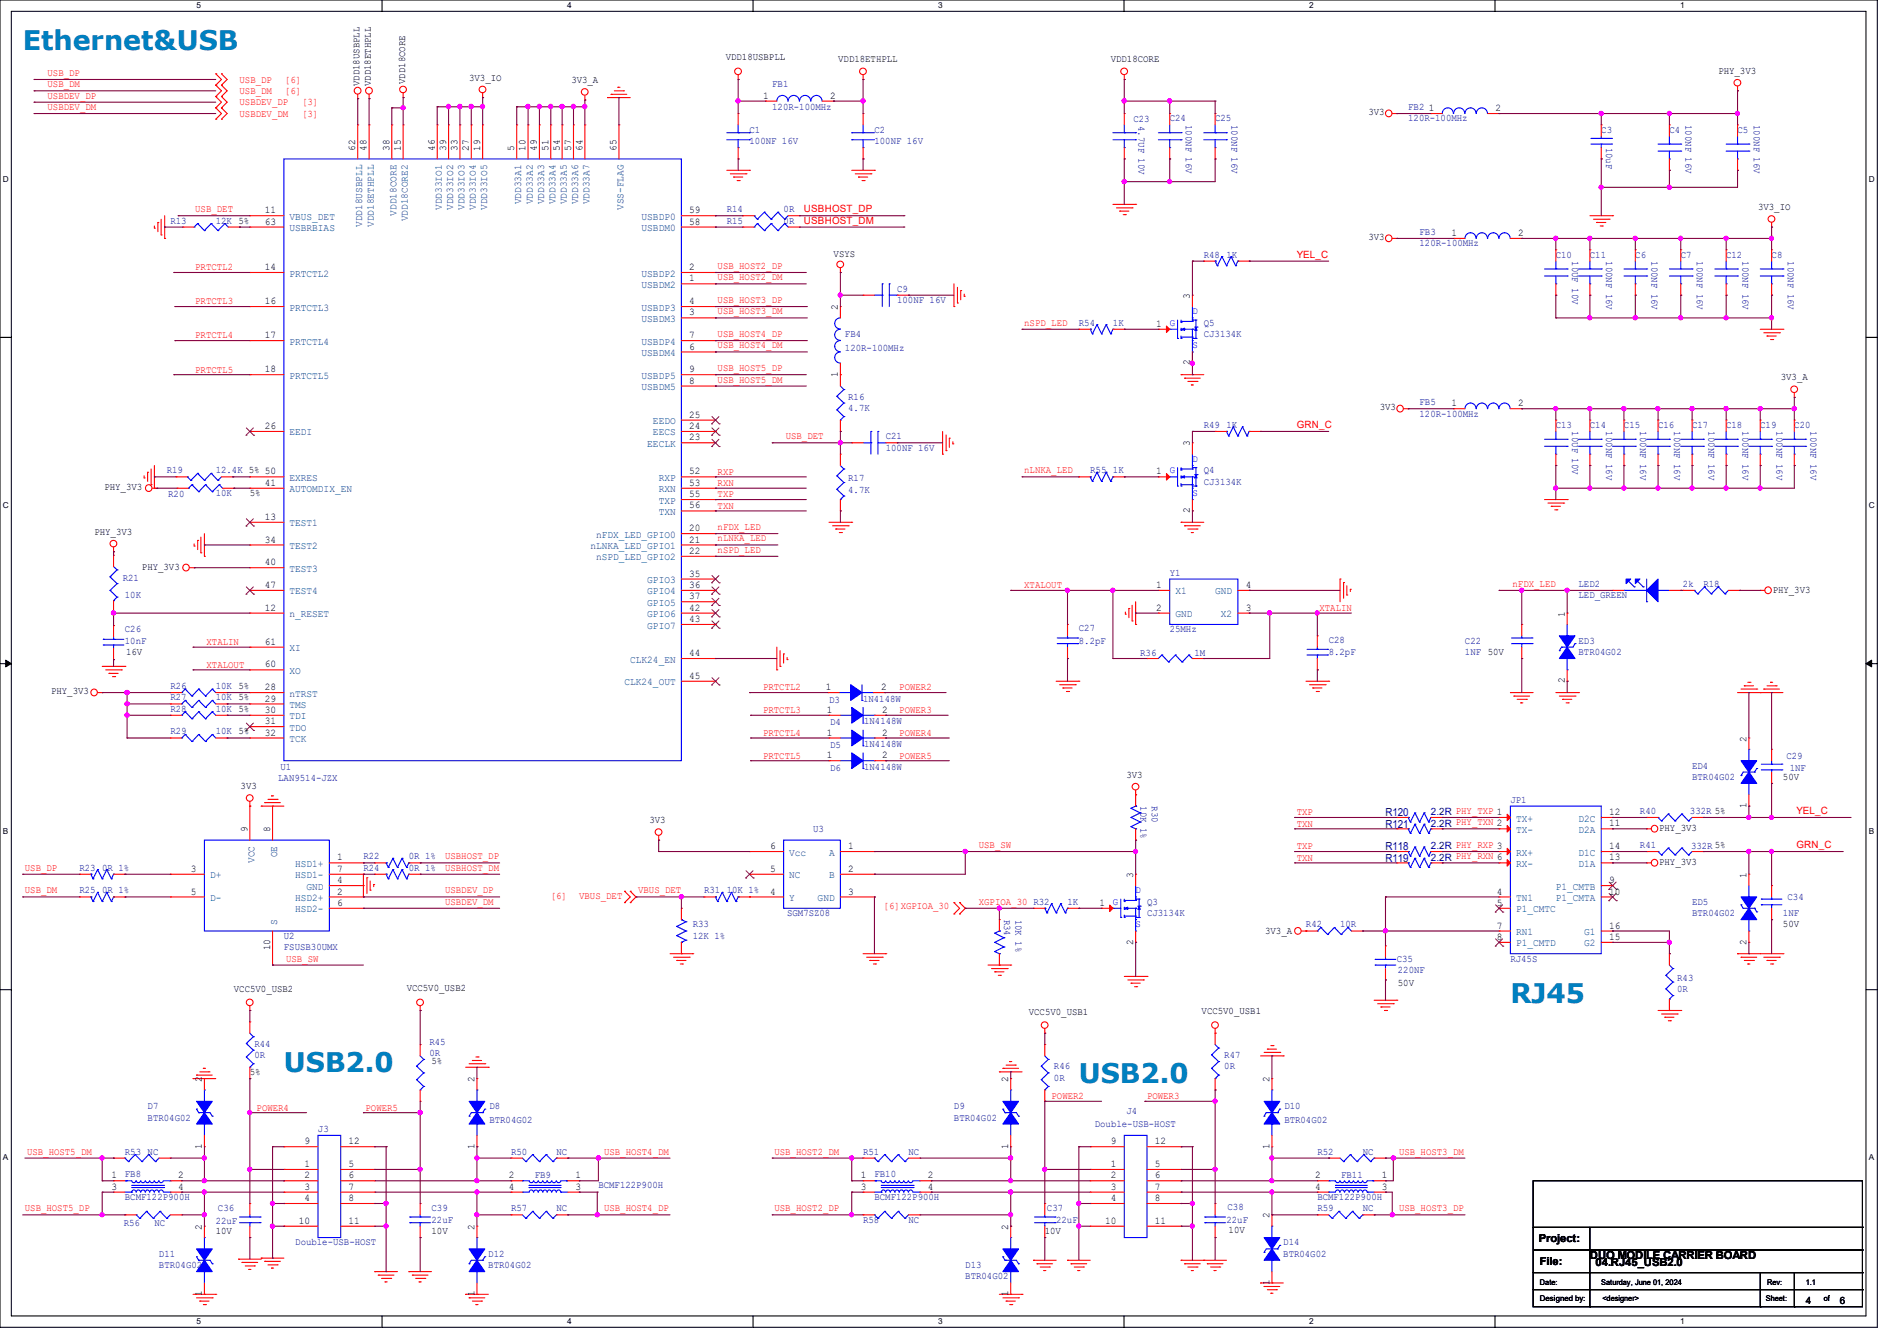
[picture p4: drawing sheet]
<svg xmlns="http://www.w3.org/2000/svg" width="297mm" height="210mm" viewBox="0 0 297 210" stroke-linecap="round" stroke-linejoin="round" font-family="sans-serif">
<defs><g id="words">
<g font-size="4.2" fill="#0080c0">
<text x="3.6" y="7.8">Ethernet&amp;USB</text>
<text x="236.5" y="157.1">RJ45</text>
<text x="44.4" y="167.8">USB2.0</text>
<text x="168.9" y="169.6">USB2.0</text>
</g>
<g font-size="1.7" fill="#000080">
<text x="216.9" y="129.6">R121</text>
<text x="216.9" y="127.8">R120</text>
<text x="216.9" y="133.2">R118</text>
<text x="216.9" y="135">R119</text>
</g>
<g font-size="1.7">
<text x="240.9" y="194.5">Project:</text>
<text x="248.9" y="197.2">DUO MODILE CARRIER BOARD</text>
<text x="241.1" y="198.1">File:</text>
<text x="249.8" y="198.2">04.RJ45_USB2.0</text>
</g>
<g font-size="1.6" fill="#f00">
<text x="7.5" y="11.9">USB_DP</text>
<text x="7.5" y="13.7">USB_DM</text>
<text x="7.5" y="17.2">USBDEV_DM</text>
<text x="7.5" y="15.5">USBDEV_DP</text>
<text x="37.5" y="14.7">USB_DM</text>
<text x="37.5" y="13">USB_DP</text>
<text x="37.5" y="16.5">USBDEV_DP</text>
<text x="44.6" y="14.7">[6]</text>
<text x="44.6" y="13">[6]</text>
<text x="47.3" y="16.5">[3]</text>
<text x="37.5" y="18.3">USBDEV_DM</text>
<text x="47.3" y="18.3">[3]</text>
<text x="30.6" y="33.2">USB_DET</text>
<text x="125.9" y="33.2">USBHOST_DP</text>
<text x="125.9" y="35">USBHOST_DM</text>
<text x="203" y="40.3">YEL_C</text>
<text x="30.6" y="42.3">PRTCTL2</text>
<text x="30.6" y="47.7">PRTCTL3</text>
<text x="112.4" y="43.9">USB_HOST2_DM</text>
<text x="112.4" y="42.1">USB_HOST2_DP</text>
<text x="112.4" y="47.5">USB_HOST3_DP</text>
<text x="30.6" y="53">PRTCTL4</text>
<text x="112.4" y="52.8">USB_HOST4_DP</text>
<text x="112.4" y="49.2">USB_HOST3_DM</text>
<text x="160.4" y="51">nSPD_LED</text>
<text x="30.6" y="58.3">PRTCTL5</text>
<text x="112.4" y="54.6">USB_HOST4_DM</text>
<text x="112.4" y="59.9">USB_HOST5_DM</text>
<text x="112.4" y="58.1">USB_HOST5_DP</text>
<text x="123" y="68.8">USB_DET</text>
<text x="203" y="67">GRN_C</text>
<text x="112.4" y="77.9">TXP</text>
<text x="112.4" y="74.3">RXP</text>
<text x="112.4" y="76.1">RXN</text>
<text x="160.4" y="74.1">nLNKA_LED</text>
<text x="112.4" y="79.7">TXN</text>
<text x="112.4" y="83">nFDX_LED</text>
<text x="112.4" y="86.6">nSPD_LED</text>
<text x="112.4" y="84.8">nLNKA_LED</text>
<text x="160.4" y="92.1">XTALOUT</text>
<text x="206.6" y="95.7">XTALIN</text>
<text x="236.8" y="91.9">nFDX_LED</text>
<text x="32.3" y="101">XTALIN</text>
<text x="32.3" y="104.6">XTALOUT</text>
<text x="119.5" y="108.1">PRTCTL2</text>
<text x="119.5" y="111.7">PRTCTL3</text>
<text x="140.8" y="108.1">POWER2</text>
<text x="140.8" y="111.7">POWER3</text>
<text x="119.5" y="118.8">PRTCTL5</text>
<text x="119.5" y="115.2">PRTCTL4</text>
<text x="140.8" y="118.8">POWER5</text>
<text x="140.8" y="115.2">POWER4</text>
<text x="203" y="127.7">TXP</text>
<text x="203" y="129.5">TXN</text>
<text x="281.3" y="127.5">YEL_C</text>
<text x="3.9" y="136.4">USB_DP</text>
<text x="69.7" y="136.4">USBHOST_DM</text>
<text x="69.7" y="134.6">USBHOST_DP</text>
<text x="153.2" y="132.8">USB_SW</text>
<text x="203" y="133">TXP</text>
<text x="203" y="134.8">TXN</text>
<text x="281.3" y="132.8">GRN_C</text>
<text x="3.9" y="139.9">USB_DM</text>
<text x="69.7" y="141.7">USBDEV_DM</text>
<text x="69.7" y="139.9">USBDEV_DP</text>
<text x="86.2" y="140.8">[6]</text>
<text x="90.7" y="140.8">VBUS_DET</text>
<text x="99.9" y="139.9">VBUS_DET</text>
<text x="138.3" y="142.4">[6]XGPIOA_30</text>
<text x="153.2" y="141.7">XGPIOA_30 R32</text>
<text x="44.8" y="150.6">USB_SW</text>
<text x="40.2" y="173.9">POWER4</text>
<text x="57.2" y="173.9">POWER5</text>
<text x="164.6" y="172.1">POWER2</text>
<text x="179.6" y="172.1">POWER3</text>
<text x="4.2" y="180.8">USB_HOST5_DM</text>
<text x="94.6" y="180.8">USB_HOST4_DM</text>
<text x="121.2" y="180.8">USB_HOST2_DM</text>
<text x="219" y="180.8">USB_HOST3_DM</text>
<text x="3.9" y="189.7">USB_HOST5_DP</text>
<text x="94.6" y="189.7">USB_HOST4_DP</text>
<text x="121.2" y="189.7">USB_HOST2_DP</text>
<text x="219" y="189.7">USB_HOST3_DP</text>
</g>
<g font-size="1.6">
<text x="113.6" y="9.4">VDD18USBPLL</text>
<text x="131.2" y="9.8">VDD18ETHPLL</text>
<text x="173.9" y="9.8">VDD18CORE</text>
<text x="269" y="11.6">PHY_3V3</text>
<text x="56.3" y="13.5" transform="rotate(-90 56.3 13.5)">VDD18USBPLL</text>
<text x="58.1" y="13.5" transform="rotate(-90 58.1 13.5)">VDD18ETHPLL</text>
<text x="63.4" y="13.2" transform="rotate(-90 63.4 13.2)">VDD18CORE</text>
<text x="73.4" y="12.6">3V3_IO</text>
<text x="89.5" y="13">3V3_A</text>
<text x="119.5" y="15.5">1</text>
<text x="130" y="15.5">2</text>
<text x="214.2" y="17.9">3V3</text>
<text x="223.7" y="17.4">1</text>
<text x="234.1" y="17.4">2</text>
<text x="55.6" y="23.7" transform="rotate(-90 55.6 23.7)">62</text>
<text x="57.4" y="23.7" transform="rotate(-90 57.4 23.7)">48</text>
<text x="61" y="23.7" transform="rotate(-90 61 23.7)">38</text>
<text x="62.7" y="23.7" transform="rotate(-90 62.7 23.7)">15</text>
<text x="68.1" y="23.7" transform="rotate(-90 68.1 23.7)">46</text>
<text x="69.8" y="23.7" transform="rotate(-90 69.8 23.7)">39</text>
<text x="71.6" y="23.7" transform="rotate(-90 71.6 23.7)">33</text>
<text x="73.4" y="23.7" transform="rotate(-90 73.4 23.7)">27</text>
<text x="75.2" y="23.7" transform="rotate(-90 75.2 23.7)">19</text>
<text x="80.5" y="23.7" transform="rotate(-90 80.5 23.7)">5</text>
<text x="82.3" y="23.7" transform="rotate(-90 82.3 23.7)">10</text>
<text x="84.1" y="23.7" transform="rotate(-90 84.1 23.7)">49</text>
<text x="85.9" y="23.7" transform="rotate(-90 85.9 23.7)">51</text>
<text x="87.6" y="23.7" transform="rotate(-90 87.6 23.7)">54</text>
<text x="89.4" y="23.7" transform="rotate(-90 89.4 23.7)">57</text>
<text x="91.2" y="23.7" transform="rotate(-90 91.2 23.7)">64</text>
<text x="96.5" y="23.7" transform="rotate(-90 96.5 23.7)">65</text>
<text x="41.4" y="33.4">11</text>
<text x="41.4" y="35.2">63</text>
<text x="107.9" y="35.2">58</text>
<text x="107.9" y="33.4">59</text>
<text x="275.3" y="32.9">3V3_IO</text>
<text x="130.5" y="40.2">VSYS</text>
<text x="214.2" y="37.5">3V3</text>
<text x="227.2" y="37">1</text>
<text x="237.7" y="37">2</text>
<text x="41.4" y="42.3">14</text>
<text x="41.4" y="47.6">16</text>
<text x="107.9" y="47.6">4</text>
<text x="107.9" y="44.1">1</text>
<text x="107.9" y="42.3">2</text>
<text x="186.3" y="46.8" transform="rotate(-90 186.3 46.8)">3</text>
<text x="41.4" y="53">17</text>
<text x="107.9" y="53">7</text>
<text x="107.9" y="49.4">3</text>
<text x="131.2" y="48.6" transform="rotate(-90 131.2 48.6)">2</text>
<text x="181" y="51.2">1</text>
<text x="41.4" y="58.3">18</text>
<text x="107.9" y="54.7">6</text>
<text x="107.9" y="58.3">9</text>
<text x="131.2" y="59" transform="rotate(-90 131.2 59)">1</text>
<text x="186.3" y="57.2" transform="rotate(-90 186.3 57.2)">2</text>
<text x="278.8" y="59.6">3V3_A</text>
<text x="107.9" y="60.1">8</text>
<text x="107.9" y="65.4">25</text>
<text x="216" y="64.2">3V3</text>
<text x="227.2" y="63.6">1</text>
<text x="237.7" y="63.6">2</text>
<text x="41.4" y="67.2">26</text>
<text x="107.9" y="67.2">24</text>
<text x="107.9" y="69">23</text>
<text x="186.3" y="69.9" transform="rotate(-90 186.3 69.9)">3</text>
<text x="16.3" y="76.8">PHY_3V3</text>
<text x="39.1" y="77.7">5%</text>
<text x="41.4" y="76.1">41</text>
<text x="107.9" y="74.3">52</text>
<text x="107.9" y="76.1">53</text>
<text x="107.9" y="77.9">55</text>
<text x="181" y="74.3">1</text>
<text x="14.8" y="83.7">PHY_3V3</text>
<text x="41.4" y="81.4">13</text>
<text x="107.9" y="79.6">56</text>
<text x="107.9" y="83.2">20</text>
<text x="186.3" y="80.3" transform="rotate(-90 186.3 80.3)">2</text>
<text x="22.2" y="89.2">PHY_3V3</text>
<text x="41.4" y="85">34</text>
<text x="41.4" y="88.5">40</text>
<text x="107.9" y="85">21</text>
<text x="107.9" y="86.7">22</text>
<text x="41.4" y="92.1">47</text>
<text x="41.4" y="95.6">12</text>
<text x="107.9" y="90.3">35</text>
<text x="107.9" y="92.1">36</text>
<text x="107.9" y="93.9">37</text>
<text x="107.9" y="95.6">42</text>
<text x="181" y="92.1">1</text>
<text x="181" y="95.6">2</text>
<text x="195" y="95.6">3</text>
<text x="195" y="92.1">4</text>
<text x="277.5" y="92.8">PHY_3V3</text>
<text x="41.4" y="101">61</text>
<text x="107.9" y="97.4">43</text>
<text x="245" y="96.6" transform="rotate(-90 245 96.6)">1</text>
<text x="19.7" y="102.6">16V</text>
<text x="41.4" y="104.5">60</text>
<text x="107.9" y="102.7">44</text>
<text x="107.9" y="106.3">45</text>
<text x="245" y="107" transform="rotate(-90 245 107)">2</text>
<text x="8" y="108.6">PHY_3V3</text>
<text x="41.4" y="108.1">28</text>
<text x="41.4" y="109.9">29</text>
<text x="41.4" y="111.6">30</text>
<text x="41.4" y="113.4">31</text>
<text x="129.3" y="108.1">1</text>
<text x="129.5" y="111.6">1</text>
<text x="138" y="108.1">2</text>
<text x="138.1" y="111.6">2</text>
<text x="41.4" y="115.2">32</text>
<text x="129.5" y="118.7">1</text>
<text x="129.5" y="115.2">1</text>
<text x="138.1" y="118.7">2</text>
<text x="138.1" y="115.2">2</text>
<text x="273.4" y="116.1" transform="rotate(-90 273.4 116.1)">2</text>
<text x="37.7" y="123.6">3V3</text>
<text x="176.4" y="121.8">3V3</text>
<text x="279.1" y="122.1">50V</text>
<text x="38.7" y="130.3" transform="rotate(-90 38.7 130.3)">9</text>
<text x="42.3" y="130.3" transform="rotate(-90 42.3 130.3)">8</text>
<text x="101.7" y="128.9">3V3</text>
<text x="251.9" y="129.4">11</text>
<text x="251.9" y="127.6">12</text>
<text x="259.8" y="130.1">PHY_3V3</text>
<text x="273.4" y="126.6" transform="rotate(-90 273.4 126.6)">1</text>
<text x="29.9" y="136.5">3</text>
<text x="52.8" y="134.7">1</text>
<text x="52.8" y="136.5">7</text>
<text x="120.6" y="136.5">5</text>
<text x="120.6" y="133">6</text>
<text x="132.8" y="133">1</text>
<text x="132.8" y="136.5">2</text>
<text x="177.4" y="137.5" transform="rotate(-90 177.4 137.5)">3</text>
<text x="251.9" y="134.7">13</text>
<text x="251.9" y="133">14</text>
<text x="259.8" y="135.5">PHY_3V3</text>
<text x="273.4" y="137.5" transform="rotate(-90 273.4 137.5)">1</text>
<text x="29.9" y="140.1">5</text>
<text x="52.8" y="140.1">2</text>
<text x="52.8" y="138.3">4</text>
<text x="52.8" y="141.9">6</text>
<text x="120.6" y="140.1">4</text>
<text x="132.8" y="140.1">3</text>
<text x="172.1" y="141.9">1</text>
<text x="234.4" y="140.1">4</text>
<text x="234.4" y="141.9">5</text>
<text x="251.9" y="138.3">9</text>
<text x="251.9" y="140.1">10</text>
<text x="42.3" y="148.8" transform="rotate(-90 42.3 148.8)">10</text>
<text x="177.4" y="147.9" transform="rotate(-90 177.4 147.9)">2</text>
<text x="198.1" y="146.3">3V3_A</text>
<text x="234.4" y="145.4">7</text>
<text x="234.4" y="147.2">8</text>
<text x="251.9" y="145.4">16</text>
<text x="251.9" y="147.2">15</text>
<text x="273.4" y="147.9" transform="rotate(-90 273.4 147.9)">2</text>
<text x="279.1" y="145.2">50V</text>
<text x="36.6" y="155.4">VCC5V0_USB2</text>
<text x="63.7" y="155.2">VCC5V0_USB2</text>
<text x="218.9" y="154.5">50V</text>
<text x="161.1" y="158.9">VCC5V0_USB1</text>
<text x="188.1" y="158.8">VCC5V0_USB1</text>
<text x="67.6" y="166.6">5%</text>
<text x="31.6" y="169.5" transform="rotate(-90 31.6 169.5)">2</text>
<text x="39.1" y="168.4">5%</text>
<text x="74.3" y="169.5" transform="rotate(-90 74.3 169.5)">2</text>
<text x="157.9" y="169.5" transform="rotate(-90 157.9 169.5)">2</text>
<text x="198.8" y="169.5" transform="rotate(-90 198.8 169.5)">2</text>
<text x="31.6" y="179.9" transform="rotate(-90 31.6 179.9)">1</text>
<text x="47.7" y="179.2">9</text>
<text x="54.6" y="179.2">12</text>
<text x="74.3" y="179.9" transform="rotate(-90 74.3 179.9)">1</text>
<text x="157.9" y="179.9" transform="rotate(-90 157.9 179.9)">1</text>
<text x="173.9" y="179.2">9</text>
<text x="180.8" y="179.2">12</text>
<text x="198.8" y="179.9" transform="rotate(-90 198.8 179.9)">1</text>
<text x="17.4" y="184.5">1</text>
<text x="27.9" y="184.5">2</text>
<text x="47.7" y="182.8">1</text>
<text x="47.7" y="184.5">2</text>
<text x="54.6" y="182.8">5</text>
<text x="54.6" y="184.5">6</text>
<text x="79.7" y="184.5">2</text>
<text x="90.1" y="184.5">1</text>
<text x="134.8" y="184.5">1</text>
<text x="145.2" y="184.5">2</text>
<text x="173.9" y="182.8">1</text>
<text x="173.9" y="184.5">2</text>
<text x="180.8" y="182.8">5</text>
<text x="180.8" y="184.5">6</text>
<text x="205.9" y="184.5">2</text>
<text x="216.4" y="184.5">1</text>
<text x="17.4" y="186.3">3</text>
<text x="27.9" y="186.3">4</text>
<text x="46.8" y="191.6">10</text>
<text x="47.7" y="186.3">3</text>
<text x="47.7" y="188.1">4</text>
<text x="54.6" y="186.3">7</text>
<text x="54.6" y="188.1">8</text>
<text x="54.6" y="191.6">11</text>
<text x="79.7" y="186.3">4</text>
<text x="90.1" y="186.3">3</text>
<text x="134.8" y="186.3">3</text>
<text x="145.2" y="186.3">4</text>
<text x="173" y="191.6">10</text>
<text x="173.9" y="186.3">3</text>
<text x="173.9" y="188.1">4</text>
<text x="180.8" y="186.3">7</text>
<text x="180.8" y="188.1">8</text>
<text x="180.8" y="191.6">11</text>
<text x="198.8" y="190.8" transform="rotate(-90 198.8 190.8)">2</text>
<text x="205.9" y="186.3">4</text>
<text x="216.4" y="186.3">3</text>
<text x="31.6" y="192.6" transform="rotate(-90 31.6 192.6)">2</text>
<text x="33.8" y="193.3">10V</text>
<text x="67.6" y="193.3">10V</text>
<text x="74.3" y="192.6" transform="rotate(-90 74.3 192.6)">2</text>
<text x="157.9" y="192.6" transform="rotate(-90 157.9 192.6)">2</text>
<text x="163.6" y="193.3">10V</text>
<text x="192.4" y="193.1">10V</text>
<text x="31.6" y="203" transform="rotate(-90 31.6 203)">1</text>
<text x="74.3" y="203" transform="rotate(-90 74.3 203)">1</text>
<text x="157.9" y="203" transform="rotate(-90 157.9 203)">1</text>
<text x="198.8" y="201.3" transform="rotate(-90 198.8 201.3)">1</text>
<text x="282.7" y="204.1">4</text>
<text x="288" y="204.1">6</text>
</g>
<g font-size="1.6" fill="#000080">
<text x="120.9" y="13.7">FB1</text>
<text x="120.9" y="17.2">120R-100MHz</text>
<text x="220.5" y="17.2">FB2</text>
<text x="117.3" y="20.8">C1</text>
<text x="117.3" y="22.6">100NF 16V</text>
<text x="136.9" y="20.8">C2</text>
<text x="136.9" y="22.6">100NF 16V</text>
<text x="177.5" y="19.2">C23</text>
<text x="178.2" y="19.7" transform="rotate(90 178.2 19.7)">4.7UF 10V</text>
<text x="183.1" y="19">C24</text>
<text x="185.7" y="19.6" transform="rotate(90 185.7 19.6)">100NF 16V</text>
<text x="190.2" y="19">C25</text>
<text x="192.8" y="19.6" transform="rotate(90 192.8 19.6)">100NF 16V</text>
<text x="220.5" y="19">120R-100MHz</text>
<text x="250.7" y="20.8">C3</text>
<text x="251.5" y="23.1" transform="rotate(90 251.5 23.1)">10uF</text>
<text x="261.4" y="20.8">C4</text>
<text x="263.9" y="19.6" transform="rotate(90 263.9 19.6)">100NF 16V</text>
<text x="272" y="20.8">C5</text>
<text x="274.6" y="19.6" transform="rotate(90 274.6 19.6)">100NF 16V</text>
<text x="26.7" y="35">R13</text>
<text x="33.8" y="35">12K 5%</text>
<text x="113.8" y="33.2">R14</text>
<text x="113.8" y="35">R15</text>
<text x="122.7" y="33.2">0R</text>
<text x="122.7" y="35">0R</text>
<text x="188.5" y="40.3">R48</text>
<text x="192" y="40.3">1K</text>
<text x="222.2" y="36.8">FB3</text>
<text x="222.2" y="38.6">120R-100MHz</text>
<text x="243.6" y="40.3">C10</text>
<text x="246.1" y="40.9" transform="rotate(90 246.1 40.9)">10UF 10V</text>
<text x="248.9" y="40.3">C11</text>
<text x="251.5" y="40.9" transform="rotate(90 251.5 40.9)">100NF 16V</text>
<text x="256" y="40.3">C6</text>
<text x="258.6" y="40.9" transform="rotate(90 258.6 40.9)">100NF 16V</text>
<text x="263.1" y="40.3">C7</text>
<text x="265.7" y="40.9" transform="rotate(90 265.7 40.9)">100NF 16V</text>
<text x="270.3" y="40.3">C12</text>
<text x="272.8" y="40.9" transform="rotate(90 272.8 40.9)">100NF 16V</text>
<text x="277.4" y="40.3">C8</text>
<text x="279.9" y="40.9" transform="rotate(90 279.9 40.9)">100NF 16V</text>
<text x="140.5" y="45.7">C9</text>
<text x="140.5" y="47.5">100NF 16V</text>
<text x="132.3" y="52.8">FB4</text>
<text x="168.9" y="51">R54</text>
<text x="174.2" y="51">1K</text>
<text x="188.5" y="51">Q5</text>
<text x="188.5" y="52.8">CJ3134K</text>
<text x="132.3" y="54.9">120R-100MHz</text>
<text x="132.8" y="62.6">R16</text>
<text x="132.8" y="64.3">4.7K</text>
<text x="222.2" y="63.5">FB5</text>
<text x="222.2" y="65.2">120R-100MHz</text>
<text x="138.7" y="68.8">C21</text>
<text x="138.7" y="70.6">100NF 16V</text>
<text x="188.5" y="67">R49</text>
<text x="192" y="67">1K</text>
<text x="243.6" y="67">C13</text>
<text x="246.1" y="67.6" transform="rotate(90 246.1 67.6)">10UF 10V</text>
<text x="248.9" y="67">C14</text>
<text x="251.5" y="67.6" transform="rotate(90 251.5 67.6)">100NF 16V</text>
<text x="254.3" y="67">C15</text>
<text x="256.8" y="67.6" transform="rotate(90 256.8 67.6)">100NF 16V</text>
<text x="259.6" y="67">C16</text>
<text x="262.1" y="67.6" transform="rotate(90 262.1 67.6)">100NF 16V</text>
<text x="264.9" y="67">C17</text>
<text x="267.5" y="67.6" transform="rotate(90 267.5 67.6)">100NF 16V</text>
<text x="270.3" y="67">C18</text>
<text x="272.8" y="67.6" transform="rotate(90 272.8 67.6)">100NF 16V</text>
<text x="275.6" y="67">C19</text>
<text x="278.1" y="67.6" transform="rotate(90 278.1 67.6)">100NF 16V</text>
<text x="280.9" y="67">C20</text>
<text x="283.5" y="67.6" transform="rotate(90 283.5 67.6)">100NF 16V</text>
<text x="26.1" y="74.1">R19</text>
<text x="26.3" y="77.9">R20</text>
<text x="33.8" y="74.1">12.4K 5% 50</text>
<text x="33.8" y="77.7">10K</text>
<text x="132.8" y="75.4">R17</text>
<text x="132.8" y="77.1">4.7K</text>
<text x="170.7" y="74.1">R55</text>
<text x="174.2" y="74.1">1K</text>
<text x="188.5" y="74.1">Q4</text>
<text x="188.5" y="75.9">CJ3134K</text>
<text x="19.2" y="91">R21</text>
<text x="19.6" y="93.7">10K</text>
<text x="183.1" y="90.1">Y1</text>
<text x="247.1" y="91.9">LED2</text>
<text x="247.1" y="93.7">LED_GREEN</text>
<text x="263.5" y="91.9">2k</text>
<text x="266.7" y="91.9">R18</text>
<text x="19.6" y="99">C26</text>
<text x="19.6" y="100.8">10nF</text>
<text x="168.9" y="98.8">C27</text>
<text x="168.9" y="100.8">8.2pF</text>
<text x="183.1" y="99">25MHz</text>
<text x="208" y="100.6">C28</text>
<text x="229.4" y="100.8">C22</text>
<text x="247.1" y="100.8">ED3</text>
<text x="26.7" y="107.9">R26</text>
<text x="33.8" y="107.9">10K 5%</text>
<text x="178.5" y="102.7">R36</text>
<text x="187" y="102.7">1M</text>
<text x="208" y="102.6">8.2pF</text>
<text x="229.4" y="102.6">1NF 50V</text>
<text x="247.1" y="102.6">BTR04G02</text>
<text x="26.7" y="109.7">R27</text>
<text x="26.7" y="111.5">R28</text>
<text x="33.8" y="109.7">10K 5%</text>
<text x="33.8" y="111.5">10K 5%</text>
<text x="129.8" y="110">D3</text>
<text x="130" y="113.6">D4</text>
<text x="135.1" y="109.9">1N4148W</text>
<text x="135.3" y="113.4">1N4148W</text>
<text x="26.7" y="115">R29</text>
<text x="33.8" y="115">10K 5%</text>
<text x="130" y="117.1">D5</text>
<text x="135.3" y="117">1N4148W</text>
<text x="279.7" y="118.9">C29</text>
<text x="43.6" y="122.3">LAN9514-JZX</text>
<text x="43.9" y="120.5">U1</text>
<text x="130" y="120.7">D6</text>
<text x="135.3" y="120.5">1N4148W</text>
<text x="236.5" y="125.7">JP1</text>
<text x="264.9" y="120.4">ED4</text>
<text x="264.9" y="122.1">BTR04G02</text>
<text x="280.2" y="120.7">1NF</text>
<text x="127.3" y="130.3">U3</text>
<text x="178.6" y="126.2" transform="rotate(90 178.6 126.2)">10K 1%</text>
<text x="180.3" y="126.2" transform="rotate(90 180.3 126.2)">R30</text>
<text x="224" y="129.5">2.2R PHY_TXN 2</text>
<text x="224" y="127.7">2.2R PHY_TXP 1</text>
<text x="256.8" y="127.5">R40</text>
<text x="264.6" y="127.5">332R 5%</text>
<text x="12.4" y="136.4">R23</text>
<text x="16" y="136.4">0R 1%</text>
<text x="56.9" y="134.6">R22</text>
<text x="56.9" y="136.4">R24</text>
<text x="64" y="134.6">0R 1%</text>
<text x="64" y="136.4">0R 1%</text>
<text x="224" y="133">2.2R PHY_RXP 3</text>
<text x="224" y="134.8">2.2R PHY_RXN 6</text>
<text x="256.8" y="132.8">R41</text>
<text x="264.8" y="133">332R 5%</text>
<text x="12.4" y="139.9">R25</text>
<text x="16" y="139.9">0R 1%</text>
<text x="110.2" y="139.9">R31</text>
<text x="113.8" y="139.9">10K 1%</text>
<text x="123.2" y="143.5">SGM7SZ08</text>
<text x="167.1" y="141.7">1K</text>
<text x="179.6" y="141.7">Q3</text>
<text x="179.6" y="143.5">CJ3134K</text>
<text x="264.9" y="141.7">ED5</text>
<text x="264.9" y="143.5">BTR04G02</text>
<text x="279.1" y="143.5">1NF</text>
<text x="279.9" y="141">C34</text>
<text x="44.4" y="147">U2</text>
<text x="44.4" y="148.8">FSUSB30UMX</text>
<text x="108.5" y="145.2">R33</text>
<text x="108.5" y="147">12K 1%</text>
<text x="157.2" y="144" transform="rotate(90 157.2 144)">R34</text>
<text x="159" y="144" transform="rotate(90 159 144)">10K 1%</text>
<text x="204.5" y="145.2">R42</text>
<text x="209.8" y="145.2">10R</text>
<text x="218.7" y="150.6">C35</text>
<text x="218.9" y="152.4">220NF</text>
<text x="236.5" y="150.6">RJ45S</text>
<text x="262.6" y="153.6">R43</text>
<text x="262.6" y="155.4">0R</text>
<text x="39.8" y="163.9">R44</text>
<text x="39.8" y="165.7">0R</text>
<text x="67.2" y="163.6">R45</text>
<text x="67.2" y="165.4">0R</text>
<text x="165" y="167.5">R46</text>
<text x="191.7" y="165.7">R47</text>
<text x="191.7" y="167.5">0R</text>
<text x="23.1" y="173.7">D7</text>
<text x="76.6" y="173.7">D8</text>
<text x="149.4" y="173.7">D9</text>
<text x="165" y="169.2">0R</text>
<text x="201.1" y="173.7">D10</text>
<text x="23.1" y="175.5">BTR04G02</text>
<text x="49.8" y="177.2">J3</text>
<text x="76.6" y="175.8">BTR04G02</text>
<text x="149.4" y="175.5">BTR04G02</text>
<text x="171.4" y="176.5">Double-USB-HOST</text>
<text x="176.4" y="174.4">J4</text>
<text x="201.1" y="175.8">BTR04G02</text>
<text x="19.6" y="184.4">FB8</text>
<text x="19.6" y="180.8">R53 NC</text>
<text x="80" y="180.8">R50</text>
<text x="83.7" y="184.5">FB9</text>
<text x="87.1" y="180.8">NC</text>
<text x="93.7" y="186">BCMF122P900H</text>
<text x="135.1" y="180.8">R51</text>
<text x="136.9" y="184.4">FB10</text>
<text x="142.2" y="180.8">NC</text>
<text x="206.2" y="180.8">R52</text>
<text x="210" y="184.5">FB11</text>
<text x="213.4" y="180.8">NC</text>
<text x="19.6" y="187.9">BCMF122P900H</text>
<text x="33.8" y="191.6">22uF</text>
<text x="34.1" y="189.7">C36</text>
<text x="67.6" y="189.7">C39</text>
<text x="67.6" y="191.5">22uF</text>
<text x="80" y="189.7">R57</text>
<text x="87.1" y="189.7">NC</text>
<text x="135.1" y="191.5">R58</text>
<text x="136.9" y="187.9">BCMF122P900H</text>
<text x="142.2" y="191.5">NC</text>
<text x="163.9" y="189.7">C37</text>
<text x="165.4" y="191.5">22uF</text>
<text x="192" y="191.5">22uF</text>
<text x="192.2" y="189.5">C38</text>
<text x="206.2" y="187.9">BCMF122P900H</text>
<text x="206.2" y="189.7">R59</text>
<text x="213.4" y="189.7">NC</text>
<text x="19.4" y="192">R56</text>
<text x="24.2" y="192">NC</text>
<text x="24.9" y="196.8">D11</text>
<text x="46.2" y="195">Double-USB-HOST</text>
<text x="76.5" y="196.8">D12</text>
<text x="200.9" y="195">D14</text>
<text x="200.9" y="196.8">BTR04G02</text>
<text x="24.9" y="198.6">BTR04G02</text>
<text x="76.5" y="198.6">BTR04G02</text>
<text x="151.1" y="198.6">D13</text>
<text x="151.1" y="200.4">BTR04G02</text>
</g>
<g font-size="1.6" fill="#004080">
<text x="45.3" y="34.4">VBUS_DET</text>
<text x="56.7" y="35.6" transform="rotate(-90 56.7 35.6)">VDD18USBPLL</text>
<text x="58.5" y="35.6" transform="rotate(-90 58.5 35.6)">VDD18ETHPLL</text>
<text x="62.1" y="33.8" transform="rotate(-90 62.1 33.8)">VDD18CORE</text>
<text x="63.8" y="34.7" transform="rotate(-90 63.8 34.7)">VDD18CORE2</text>
<text x="69.2" y="32.9" transform="rotate(-90 69.2 32.9)">VDD33IO1</text>
<text x="71" y="32.9" transform="rotate(-90 71 32.9)">VDD33IO2</text>
<text x="72.7" y="32.9" transform="rotate(-90 72.7 32.9)">VDD33IO3</text>
<text x="74.5" y="32.9" transform="rotate(-90 74.5 32.9)">VDD33IO4</text>
<text x="76.3" y="32.9" transform="rotate(-90 76.3 32.9)">VDD33IO5</text>
<text x="81.6" y="32" transform="rotate(-90 81.6 32)">VDD33A1</text>
<text x="83.4" y="32" transform="rotate(-90 83.4 32)">VDD33A2</text>
<text x="85.2" y="32" transform="rotate(-90 85.2 32)">VDD33A3</text>
<text x="87" y="32" transform="rotate(-90 87 32)">VDD33A4</text>
<text x="88.7" y="32" transform="rotate(-90 88.7 32)">VDD33A5</text>
<text x="90.5" y="32" transform="rotate(-90 90.5 32)">VDD33A6</text>
<text x="92.3" y="32" transform="rotate(-90 92.3 32)">VDD33A7</text>
<text x="97.6" y="32.9" transform="rotate(-90 97.6 32.9)">VSS-FLAG</text>
<text x="100.5" y="34.4">USBDP0</text>
<text x="45.3" y="36.2">USBRBIAS</text>
<text x="100.5" y="36.2">USBDM0</text>
<text x="45.3" y="43.3">PRTCTL2</text>
<text x="100.5" y="45.1">USBDM2</text>
<text x="100.5" y="43.3">USBDP2</text>
<text x="45.3" y="48.6">PRTCTL3</text>
<text x="45.3" y="54">PRTCTL4</text>
<text x="100.5" y="54">USBDP4</text>
<text x="100.5" y="50.4">USBDM3</text>
<text x="100.5" y="48.6">USBDP3</text>
<text x="45.3" y="59.3">PRTCTL5</text>
<text x="100.5" y="55.8">USBDM4</text>
<text x="100.5" y="59.3">USBDP5</text>
<text x="100.5" y="61.1">USBDM5</text>
<text x="45.3" y="68.2">EEDI</text>
<text x="101.3" y="70">EECLK</text>
<text x="102.2" y="66.4">EEDO</text>
<text x="102.2" y="68.2">EECS</text>
<text x="45.3" y="75.3">EXRES</text>
<text x="45.3" y="77.1">AUTOMDIX_EN</text>
<text x="103.1" y="75.3">RXP</text>
<text x="103.1" y="77.1">RXN</text>
<text x="45.3" y="82.4">TEST1</text>
<text x="103.1" y="78.9">TXP</text>
<text x="103.1" y="80.6">TXN</text>
<text x="45.3" y="86">TEST2</text>
<text x="45.3" y="89.5">TEST3</text>
<text x="92.5" y="86">nLNKA_LED_GPIO1</text>
<text x="93.3" y="84.2">nFDX_LED_GPIO0</text>
<text x="93.3" y="87.8">nSPD_LED_GPIO2</text>
<text x="45.3" y="93.1">TEST4</text>
<text x="101.3" y="91.3">GPIO3</text>
<text x="101.3" y="93.1">GPIO4</text>
<text x="101.3" y="94.9">GPIO5</text>
<text x="184" y="93.1">X1</text>
<text x="190.2" y="93.1">GND</text>
<text x="45.3" y="96.6">n_RESET</text>
<text x="45.3" y="102">XI</text>
<text x="101.3" y="96.6">GPIO6</text>
<text x="101.3" y="98.4">GPIO7</text>
<text x="184" y="96.6">GND</text>
<text x="191.1" y="96.6">X2</text>
<text x="45.3" y="105.5">XO</text>
<text x="97.8" y="107.3">CLK24_OUT</text>
<text x="98.7" y="103.8">CLK24_EN</text>
<text x="45.3" y="109.1">nTRST</text>
<text x="45.3" y="110.9">TMS</text>
<text x="45.3" y="112.6">TDI</text>
<text x="45.3" y="114.4">TDO</text>
<text x="45.3" y="116.2">TCK</text>
<text x="237.4" y="128.7">TX+</text>
<text x="237.4" y="130.4">TX-</text>
<text x="247.1" y="130.4">D2A</text>
<text x="247.1" y="128.7">D2C</text>
<text x="32.9" y="137.5">D+</text>
<text x="39.8" y="135.1" transform="rotate(-90 39.8 135.1)">VCC</text>
<text x="43.4" y="134.2" transform="rotate(-90 43.4 134.2)">OE</text>
<text x="46.2" y="135.8">HSD1+</text>
<text x="46.2" y="137.5">HSD1-</text>
<text x="123.6" y="137.5">NC</text>
<text x="123.6" y="134">Vcc</text>
<text x="129.8" y="134">A</text>
<text x="129.8" y="137.5">B</text>
<text x="237.4" y="134">RX+</text>
<text x="237.4" y="135.8">RX-</text>
<text x="247.1" y="135.8">D1A</text>
<text x="247.1" y="134">D1C</text>
<text x="32.9" y="141.1">D-</text>
<text x="46.2" y="141.1">HSD2+</text>
<text x="46.2" y="142.9">HSD2-</text>
<text x="48" y="139.3">GND</text>
<text x="123.6" y="141.1">Y</text>
<text x="128" y="141.1">GND</text>
<text x="237.4" y="141.1">TN1</text>
<text x="237.4" y="142.9">P1_CMTC</text>
<text x="243.6" y="139.3">P1_CMTB</text>
<text x="243.6" y="141.1">P1_CMTA</text>
<text x="43.4" y="144.9" transform="rotate(-90 43.4 144.9)">S</text>
<text x="237.4" y="146.4">RN1</text>
<text x="237.4" y="148.2">P1_CMTD</text>
<text x="248" y="146.4">G1</text>
<text x="248" y="148.2">G2</text>
</g>
<g font-size="1.6" fill="#00f">
<text x="183.1" y="51">G</text>
<text x="186.7" y="49.2">D</text>
<text x="186.7" y="54.6">S</text>
<text x="183.1" y="74.1">G</text>
<text x="186.7" y="72.3">D</text>
<text x="186.7" y="77.7">S</text>
<text x="174.2" y="141.7">G</text>
<text x="177.8" y="139.9">D</text>
<text x="177.8" y="145.2">S</text>
</g>
<g font-size="1.3">
<text x="30.8" y="1.3">5</text>
<text x="88.8" y="1.3">4</text>
<text x="146.9" y="1.3">3</text>
<text x="205" y="1.3">2</text>
<text x="263.1" y="1.3">1</text>
<text x=".5" y="28.4">D</text>
<text x="292.6" y="28.4">D</text>
<text x=".5" y="79.5">C</text>
<text x="292.6" y="79.5">C</text>
<text x=".5" y="130.6">B</text>
<text x="292.6" y="130.6">B</text>
<text x=".5" y="181.7">A</text>
<text x="292.6" y="181.7">A</text>
<text x="30.8" y="207.4">5</text>
<text x="88.8" y="207.4">4</text>
<text x="146.9" y="207.4">3</text>
<text x="205" y="207.4">2</text>
<text x="263.1" y="207.4">1</text>
</g>
<g font-size="1.2">
<text x="241.1" y="201.2">Date:</text>
<text x="241.1" y="203.7">Designed by:</text>
<text x="250.7" y="201.2">Saturday, June 01, 2024</text>
<text x="250.9" y="203.7">&lt;designer&gt;</text>
<text x="276.5" y="203.7">Sheet:</text>
<text x="276.6" y="201.2">Rev:</text>
<text x="282.7" y="201.2">1.1</text>
<text x="285.5" y="203.7">of</text>
</g>
</g></defs>
<g fill="none" stroke="#000" stroke-width=".17">
<path d="M0 0h293.9v207.9h-293.9zM1.8 1.8h290.3v204.3h-290.3zM59.8 0v1.8M117.9 0v1.8M176 0v1.8M234.1 0v1.8M0 52.8h1.8M292.1 52.8h1.8M0 103.9h1.8M292.1 103.9h1.8M0 155h1.8M292.1 155h1.8"/>
<path d="M240 184.9h51.6v19.7h-51.6zM240 192.2h51.6M240 195.7h51.6M240 199.3h51.6M248.9 192.2v12.4M275.6 199.3v5.3M280.9 199.3v5.3M291.6 192.2h.1M291.6 195.7h.1M291.6 199.3h.1M59.8 206.1v1.8M117.9 206.1v1.8"/>
<path d="M176 206.1v1.8M234.1 206.1v1.8M240 202h51.6M248.9 204.6h.1M275.6 204.6h.1M280.9 204.6h.1M291.6 202h.1"/>
</g>
<path d="M.9 103.4l.9 .5-.9 .5zM292.1 103.9l.9-.5v1z" fill="#000"/>
<path d="M.9 103.4l.9 .5-.9 .5zM292.1 103.9l.9-.5v1z" fill="none" stroke="#000" stroke-width=".16"/>
<g fill="none" stroke="#f00" stroke-width=".17">
<path d="M33.8 13.3h.1M33.8 15.1h.1M33.8 11.6h.1M33.8 16.9h.1M33.8 18.7h.1M33.8 13.3l.9 .9-.9 .9M33.8 11.6l.9 .8-.9 .9M33.8 15.1l.9 .9-.9 .9M33.8 16.9l.9 .9-.9 .9M34.7 13.3h.1M34.7 15.1h.1M34.7 11.6h.1"/>
<path d="M34.7 16.9h.1M34.7 18.7h.1M34.7 13.3l.9 .9-.9 .9M34.7 11.6l.9 .8-.9 .9M34.7 15.1l.9 .9-.9 .9M34.7 16.9l.9 .9-.9 .9M56 15.5h.1M56 14.8v.7M57.8 15.5h.1M57.8 14.8v.7M63.1 15.3h.1M63.1 14.6v.7"/>
<path d="M75.6 15.3h.1M75.6 14.6v.7M91.6 15.7h.1M91.6 14.9v.8M95.1 15.3h.1M95.1 15.3h3.6M95.7 14.8h.1M95.7 14.8h2.4M96.2 14.2h1.4M96.7 13.7h.1M96.7 13.7h.4M97.6 14.2h.1"/>
<path d="M115.6 12.4h.1M115.6 11.7v.7M135.1 12.4h.1M135.1 17.8h.1M135.1 11.7v.7M135.1 17.8v1.8M176 12.4h.1M176 11.7v.7M218 17.8h.7M218.7 17.8h.1M272 14.2h.1M272 13.5v.7"/>
<path d="M24.2 35.7h.1M24.2 35.4v.3M24.7 34.8h.1M24.7 34.8v1.5M25.2 36.8h.1M25.2 34.3v2.5M25.8 37.3h.1M25.8 33.8v3.5M113.8 26.7h3.5M114.3 27.2h2.5M114.9 27.7h.1M114.9 27.7h1.4"/>
<path d="M115.4 28.3h.3M115.7 28.3h.1M116.8 27.2h.1M117.3 26.7h.1M133.3 26.7h3.6M133.9 27.2h2.5M134.4 27.7h.1M134.4 27.7h1.4M135 28.3h.3M135.1 24.9h.1M135.1 23.1v1.8M135.3 28.3h.1"/>
<path d="M136.4 27.2h.1M136.9 26.7h.1M174.2 32h3.6M174.8 32.6h2.4M175.3 33.1h.1M175.3 33.1h1.4M175.9 33.6h.3M176.2 33.6h.1M177.2 32.6h.1M177.8 32h.1M218 37.3h.7M218.7 37.3h.1"/>
<path d="M248.9 33.8h3.6M249.5 34.3h2.4M250 34.8h.1M250 34.8h1.4M250.5 35.4h.4M250.9 35.4h.1M251.9 34.3h.1M252.5 33.8h.1M277.4 35.6h.1M277.4 34.8v.8M131.6 42.7h.1M131.6 42v.7"/>
<path d="M149.4 48h.1M149.4 44.4v3.6M149.9 47.5h.1M149.9 45v2.5M150.4 45.5h.1M150.4 45.5v1.4M151 46.4h.1M151 46.1v.3M184.9 58.7h.1M184.9 58.7h3.6M185.5 59.2h.1M185.5 59.2h2.4"/>
<path d="M186 59.7h1.4M187.4 59.7h.1M275.6 51.6h3.5M276.1 52.1h2.5M276.6 52.6h.1M276.6 52.6h1.5M277.2 53.2h.3M277.5 53.2h.1M278.6 52.1h.1M279.1 51.6h.1M22.6 74.8h.1M22.6 74.5v.3"/>
<path d="M23.1 74h.1M23.1 74v1.4M23.7 75.9h.1M23.7 73.4v2.5M23.8 76.5h.8M24.2 76.5h.1M24.2 72.9v3.6M24.6 76.5h.1M147.6 71.1h.1M147.6 67.6v3.5M148.1 70.6h.1M148.1 68.1v2.5"/>
<path d="M148.6 68.6h.1M148.6 68.6v1.5M149.2 69.5h.1M149.2 69.2v.3M186.5 60.3h.1M186.5 60.3h.4M219.8 64h.7M220.5 64h.1M241.8 78.2h3.6M242.4 78.8h2.4M242.9 79.3h.1M242.9 79.3h1.4"/>
<path d="M243.4 79.8h.4M243.8 79.8h.1M244.8 78.8h.1M245.4 78.2h.1M280.9 62.2h.1M280.9 61.5v.7M17.8 86.4h.1M17.8 85.7v.7M29.7 88.9h.7M30.4 85.5h.1M30.4 88.9h.1M30.4 85.2v.3"/>
<path d="M30.9 84.6h.1M30.9 84.6v1.5M31.5 86.6h.1M31.5 84.1v2.5M32 87.1h.1M32 83.6v3.5M129.8 81.8h3.5M130.3 82.3h2.5M130.9 82.8h.1M130.9 82.8h1.4M131.4 83.4h.3M131.7 83.4h.1"/>
<path d="M132.8 82.3h.1M133.3 81.8h.1M176.2 96.2h.1M176.2 95.8v.4M176.7 95.3h.1M176.7 95.3v1.4M177.2 97.2h.1M177.2 94.8v2.4M177.8 97.8h.1M177.8 94.2v3.6M184.9 81.8h.1M184.9 81.8h3.6"/>
<path d="M185.5 82.3h.1M185.5 82.3h2.4M186 82.8h1.4M186.5 83.4h.1M186.5 83.4h.4M187.4 82.8h.1M209.8 90.7h.1M209.8 90.7v3.5M210.4 91.2h.1M210.4 91.2v2.5M210.9 93.2h.1M210.9 91.7v1.5"/>
<path d="M211.4 92.3h.1M211.4 92.3v.3M275.6 92.5h.1M275.6 92.5h.7M15.3 108.5h.7M16 108.5h.1M16 104.4h3.6M16.6 104.9h2.4M17.1 105.5h.1M17.1 105.5h1.4M17.6 106h.3M17.9 106h.1"/>
<path d="M19 104.9h.1M19.6 104.4h.1M121.6 104.9h.1M121.6 101.3v3.6M122.1 104.4h.1M122.1 101.9v2.5M122.7 102.4h.1M122.7 102.4v1.4M123.2 103.3h.1M123.2 103v.3M165.4 106.7h3.5M165.9 107.2h2.5"/>
<path d="M166.4 107.7h.1M166.4 107.7h1.5M167 108.3h.3M167.3 108.3h.1M168.4 107.2h.1M168.9 106.7h.1M204.5 106.7h3.5M205 107.2h2.5M205.5 107.7h.1M205.5 107.7h1.5M206.1 108.3h.3M206.4 108.3h.1"/>
<path d="M207.5 107.2h.1M208 106.7h.1M236.5 108.5h.1M236.5 108.5h3.5M237 109h.1M237 109h2.5M237.5 109.5h1.5M238.1 110.1h.1M238.1 110.1h.3M239 109.5h.1M243.6 108.5h3.5M244.1 109h2.5"/>
<path d="M244.6 109.5h.1M244.6 109.5h1.5M245.2 110.1h.3M245.5 110.1h.1M246.6 109h.1M247.1 108.5h.1M272 108.5h7.1M272.6 107.9h2.4M273.1 107.4h.1M273.1 107.4h1.4M273.6 106.8h.4M274 106.8h.1"/>
<path d="M275 107.9h.1M275.6 108.5h.1M276.1 107.9h.1M276.1 107.9h2.5M276.6 107.4h1.5M277.2 106.8h.1M277.2 106.8h.3M278.1 107.4h.1M39.1 126.2h.1M39.1 125.5v.7M40.9 126.2h.1M40.9 126.2h3.5"/>
<path d="M41.4 125.7h.1M41.4 125.7h2.5M42 125.2h1.4M42.5 124.6h.1M42.5 124.6h.3M43.4 125.2h.1M56.9 136.9h.1M56.9 136.9v3.6M57.4 137.5h.1M57.4 137.5v2.4M58 139.4h.1M58 138v1.4"/>
<path d="M58.5 138.5h.1M58.5 138.5v.4M97.8 139.6h.1M97.8 139.6l.9 .9-.9 .9M98.7 139.6h.1M98.7 139.6l.9 .9-.9 .9M103.1 131.6h.1M103.1 130.9v.7M177.8 124.5h.1M177.8 123.7v.8M257.8 135.1h.1M257.8 129.8h.1"/>
<path d="M257.8 135.1h.7M257.8 129.8h.7M39.1 158.2h.1M39.1 157.5v.7M65.8 158.2h.1M65.8 157.5v.7M97.8 141.4h.1M98.7 141.4h.1M104.9 149.4h3.6M105.5 149.9h2.4M106 150.4h.1M106 150.4h1.4"/>
<path d="M106.5 151h.3M106.8 151h.1M107.9 149.9h.1M108.5 149.4h.1M135.1 149.4h3.6M135.7 149.9h2.4M136.2 150.4h.1M136.2 150.4h1.4M136.7 151h.4M137.1 151h.1M138.1 149.9h.1M138.7 149.4h.1"/>
<path d="M149.4 141.4h.1M149.4 143.1h.1M149.4 141.4l.8 .8-.8 .9M150.2 143.1h.1M150.2 141.4h.1M150.2 141.4l.9 .8-.9 .9M154.7 151.1h3.5M155.2 151.7h2.5M155.7 152.2h.1M155.7 152.2h1.5M156.3 152.7h.3M156.6 152.7h.1"/>
<path d="M157.7 151.7h.1M158.2 151.1h.1M176 152.9h3.6M176.6 153.5h2.4M177.1 154h.1M177.1 154h1.4M177.6 154.5h.4M178 154.5h.1M179 153.5h.1M179.6 152.9h.1M203.8 145.8h.7M204.5 145.8h.1"/>
<path d="M215.1 156.6h3.6M215.7 157.2h2.4M216.2 157.7h.1M216.2 157.7h1.4M216.7 158.2h.4M217.1 158.2h.1M218.1 157.2h.1M218.7 156.6h.1M259.6 158.2h3.5M260.1 158.8h2.5M260.6 159.3h.1M260.6 159.3h1.5"/>
<path d="M261.2 159.9h.3M261.5 159.9h.1M262.6 158.8h.1M263.1 158.2h.1M272 149.4h.1M272 149.4h7.1M272.6 149.9h.1M272.6 149.9h2.4M273.1 150.4h1.4M273.6 151h.1M273.6 151h.4M274.5 150.4h.1"/>
<path d="M276.1 149.9h2.5M276.6 150.4h.1M276.6 150.4h1.5M277.2 151h.3M277.5 151h.1M278.6 149.9h.1M279.1 149.4h.1M30.2 168.9h.1M30.2 168.9h3.6M30.8 168.4h.1M30.8 168.4h2.4M31.3 167.9h1.4"/>
<path d="M31.8 167.3h.1M31.8 167.3h.4M32.7 167.9h.1M72.9 167.1h3.6M73.4 166.6h2.5M74 166.1h.1M74 166.1h1.4M74.5 165.5h.3M74.8 165.5h.1M75.9 166.6h.1M76.5 167.1h.1M156.5 167.9h.1"/>
<path d="M156.5 167.9h3.5M157 167.3h.1M157 167.3h2.5M157.5 166.8h1.5M158.1 166.2h.1M158.1 166.2h.3M159 166.8h.1M163.6 161.8h.1M163.6 161.1v.7M190.2 161.8h.1M190.2 161.1v.7M197.4 165.4h3.5"/>
<path d="M197.9 164.8h2.5M198.4 164.3h.1M198.4 164.3h1.5M199 163.7h.3M199.3 163.7h.1M200.4 164.8h.1M200.9 165.4h.1M37.3 197.2h.1M37.3 197.2h3.6M37.9 197.7h.1M37.9 197.7h2.4M38.4 198.2h1.4"/>
<path d="M38.9 198.8h.1M38.9 198.8h.4M39.8 198.2h.1M40.9 197h.1M40.9 197h3.5M41.4 197.5h.1M41.4 197.5h2.5M42 198.1h1.4M42.5 198.6h.1M42.5 198.6h.3M43.4 198.1h.1M58.7 199.1h.1"/>
<path d="M58.7 199.1h3.5M59.2 199.7h.1M59.2 199.7h2.5M64 199.1h.1M64 199.1h3.6M64.6 199.7h.1M64.6 199.7h2.4M65.8 188.5h.1M65.8 193.8h.1M65.8 188.5v1.7M65.8 192v1.8M161.8 197.4h.1"/>
<path d="M161.8 197.4h3.6M162.3 197.9h.1M162.3 197.9h2.5M162.9 198.4h1.4M163.4 199h.1M163.4 199h.3M164.3 198.4h.1M167.1 197.4h.1M167.1 197.4h3.6M167.7 197.9h.1M167.7 197.9h2.4M168.2 198.4h1.4"/>
<path d="M168.7 199h.1M168.7 199h.4M169.6 198.4h.1M184.9 197.4h.1M184.9 197.4h7.1M185.5 197.9h.1M185.5 197.9h2.4M186 198.4h1.4M186.5 199h.1M186.5 199h.4M187.4 198.4h.1M188.5 197.4h.1"/>
<path d="M189 197.9h.1M189 197.9h2.5M189.5 198.4h1.5M190.1 199h.1M190.1 199h.3M191 198.4h.1M30.2 202.7h3.6M30.8 203.2h2.4M31.3 203.8h.1M31.3 203.8h1.4M31.8 204.3h.4M32.2 204.3h.1"/>
<path d="M33.2 203.2h.1M33.8 202.7h.1M59.7 200.2h1.5M60.3 200.7h.1M60.3 200.7h.3M61.2 200.2h.1M65.1 200.2h1.4M65.6 200.7h.1M65.6 200.7h.4M66.5 200.2h.1M72.9 202.7h.1M72.9 202.7h3.6"/>
<path d="M73.4 203.2h.1M73.4 203.2h2.5M74 203.8h1.4M74.5 204.3h.1M74.5 204.3h.3M75.4 203.8h.1M156.5 202.7h3.5M157 203.2h2.5M157.5 203.8h.1M157.5 203.8h1.5M158.1 204.3h.3M158.4 204.3h.1"/>
<path d="M159.5 203.2h.1M160 202.7h.1M197.4 200.9h.1M197.4 200.9h3.5M197.9 201.5h.1M197.9 201.5h2.5M198.4 202h1.5M199 202.5h.1M199 202.5h.3M199.9 202h.1"/>
<circle cx="56" cy="14.2" r=".53"/>
<circle cx="57.8" cy="14.2" r=".53"/>
<circle cx="63.1" cy="14" r=".52"/>
<circle cx="75.6" cy="14" r=".52"/>
<circle cx="91.6" cy="14.4" r=".52"/>
<circle cx="115.6" cy="11.2" r=".52"/>
<circle cx="135.1" cy="11.2" r=".52"/>
<circle cx="176" cy="11.2" r=".52"/>
<circle cx="217.4" cy="17.8" r=".52"/>
<circle cx="272" cy="13" r=".52"/>
<circle cx="217.4" cy="37.3" r=".52"/>
<circle cx="277.4" cy="34.3" r=".52"/>
<circle cx="131.6" cy="41.4" r=".52"/>
<circle cx="23.3" cy="76.4" r=".52"/>
<circle cx="219.2" cy="64" r=".52"/>
<circle cx="280.9" cy="61" r=".52"/>
<circle cx="17.8" cy="85.1" r=".52"/>
<circle cx="29.1" cy="88.9" r=".52"/>
<circle cx="276.8" cy="92.4" r=".52"/>
<circle cx="14.7" cy="108.4" r=".52"/>
<circle cx="39.1" cy="125" r=".52"/>
<circle cx="103.1" cy="130.3" r=".52"/>
<circle cx="177.8" cy="123.2" r=".52"/>
<circle cx="259" cy="135.1" r=".52"/>
<circle cx="259" cy="129.8" r=".52"/>
<circle cx="39.1" cy="157" r=".52"/>
<circle cx="65.8" cy="157" r=".52"/>
<circle cx="203.2" cy="145.8" r=".52"/>
<circle cx="163.6" cy="160.5" r=".52"/>
<circle cx="190.2" cy="160.5" r=".52"/>
</g>
<g fill="none" stroke="#00f" stroke-width=".17">
<path d="M135.1 19.6v1.2M133.3 21.9h.1M133.3 20.8h.1M133.3 21.9h3.6M133.3 20.8h3.6M135.1 23.1h.1M135.1 20.8h.1M135.1 21.9v1.2M273.8 117.3h.1M273.8 117.3v1.8M272.9 120.9h1.8M273.8 122.7h.1"/>
<path d="M273.8 122.7v1.8M274.7 120.9h.1M64.2 191.5h.1M64.2 190.6h.1M64.2 191.5h3.2M64.2 190.6h3.2M65.8 190.6h.1M65.8 191.5h.1M65.8 190.2v.4M65.8 191.5v.5"/>
</g>
<path d="M273.8 120.9l1.2 1.8h-2.4z" fill-rule="evenodd" fill="#00f"/>
<path d="M272.6 121.5h.1M272.9 120.9l-.3 .6M273.8 120.9l1.2 1.8h-2.4zM275 120.4h.1M275 120.4l-.3 .5" fill="none" stroke="#00f" stroke-width=".17"/>
<path d="M272.6 119.1h2.4l-1.2 1.8z" fill-rule="evenodd" fill="#00f"/>
<path d="M245.4 99.6h.1M245.4 97.8v1.8M244.5 101.3h.1M244.5 101.3h1.8M245.4 104.9h.1M245.4 103.1v1.8M272.6 119.1h2.4l-1.2 1.8z" fill="none" stroke="#00f" stroke-width=".17"/>
<path d="M273.8 115.6h.1M273.8 115.6v1.7M273.8 126.2h.1M273.8 124.5v1.7" fill="none" stroke="#f00" stroke-width=".17"/>
<path d="M244.1 99.6h2.5l-1.2 1.7z" fill-rule="evenodd" fill="#00f"/>
<path d="M244.1 99.6h2.5l-1.2 1.7zM244.1 101.9h.1M244.5 101.3l-.4 .6M246.6 100.8h.1M246.6 100.8l-.3 .5" fill="none" stroke="#00f" stroke-width=".17"/>
<path d="M245.4 101.3l1.2 1.8h-2.5z" fill-rule="evenodd" fill="#00f"/>
<path d="M183.1 51.6h.1M183.1 51.6h1.3M184.9 50.3h.1M184.9 50.3h1.8M184.9 52.8h1.8M186.7 50.3h.1M186.7 52.8h.1M186.7 53.3h.1M186.7 49.8v.5M186.7 52.8v.5M245.4 101.3l1.2 1.8h-2.5z" fill="none" stroke="#00f" stroke-width=".17"/>
<path d="M245.4 96h.1M245.4 96v1.8M245.4 106.7h.1M245.4 104.9v1.8" fill="none" stroke="#f00" stroke-width=".17"/>
<path d="M184.9 51.6l.6-.2v.3z" fill="#00f"/>
<path d="M184.9 51.6l.6-.2v.3z" fill="none" stroke="#00f" stroke-width=".17"/>
<path d="M187.2 51.2l.2 .5h-.4z" fill="#00f"/>
<g fill="none" stroke="#00f" stroke-width=".17">
<path d="M184.4 53h.1M184.4 50.1v2.9M184.9 51.7h.1M184.9 53h.1M184.9 50.5h.1M184.9 50.1v.4M184.9 51.4v.3M184.9 52.6v.4M185.5 51.6h1.2M186.7 50.1h.1M186.7 51.6h.1M186.7 55.1h.1"/>
<path d="M186.7 49.8h.1M186.7 53h.5M186.7 50.1h.5M186.7 48v1.8M186.7 51.6v1.2M186.7 53.3v1.8M187 51.2h.4M187.2 51.2l.2 .5h-.4zM187.2 53h.1M187.2 50.1h.1M187.2 50.1v1.1M187.2 51.7v1.3"/>
<path d="M187.4 51.2h.1"/>
</g>
<path d="M182.6 51.1l.5 .5-.5 .5z" fill="#f00"/>
<g fill="none" stroke="#f00" stroke-width=".17">
<path d="M183.1 17.8h.1M183.1 17.8v1.8M272 19.6h.1M272 19.6v1.7M183.1 24.9h.1M183.1 23.1v1.8M272 26.7h.1M272 24.9v1.8M181.4 51.6h.1M181.4 51.6h1.7M182.6 51.1l.5 .5-.5 .5zM186.7 56.9h.1"/>
<path d="M186.7 46.2h.1M186.7 46.2v1.8M186.7 55.1v1.8M133.3 69.3h.1M133.3 69.3h1.8M138.7 69.3h1.8M140.5 69.3h.1M17.8 186.7h.1M17.8 184.9h.1M17.8 186.7h1.8M17.8 184.9h1.8M26.7 186.7h1.7"/>
<path d="M26.7 184.9h1.7M28.4 186.7h.1M28.4 184.9h.1"/>
</g>
<g fill="none" stroke="#00f" stroke-width=".17">
<path d="M183.1 19.6v1.2M181.4 21.9h3.5M181.4 20.8h3.5M183.1 23.1h.1M183.1 20.8h.1M183.1 21.9v1.2M184.9 21.9h.1M184.9 20.8h.1M270.3 23.7h3.5M270.3 22.6h3.5M272 24.9h.1M272 22.6h.1"/>
<path d="M272 21.3v1.3M272 23.7v1.2M273.8 23.7h.1M273.8 22.6h.1M135.1 69.3h1.3M136.4 69.3h.1M136.4 67.6h.1M136.4 67.6v3.5M137.5 67.6h.1M137.5 69.3h1.2M137.5 67.6v3.5M138.7 69.3h.1"/>
<path d="M19.6 186.7h1M19.7 184.9h.1M20.6 186.7h.1M20.6 186h5M20.6 185.6h5M21.3 186.7a.34 .34 0 0 0-.3-.3 .34 .34 0 0 0-.4 .3M21.3 184.9a.34 .34 0 0 1-.3 .3 .34 .34 0 0 1-.4-.3h-1M22 186.7a.34 .34 0 0 0-.3-.3 .34 .34 0 0 0-.4 .3M22 184.9a.34 .34 0 0 1-.3 .3 .34 .34 0 0 1-.4-.3M22.7 186.7a.34 .34 0 0 0-.3-.3 .34 .34 0 0 0-.3 .3M22.7 184.9a.34 .34 0 0 1-.3 .3 .34 .34 0 0 1-.3-.3M23.4 186.7a.32 .32 0 0 0-.3-.3 .32 .32 0 0 0-.3 .3"/>
<path d="M23.4 184.9a.32 .32 0 0 1-.3 .3 .32 .32 0 0 1-.3-.3M24.1 186.7a.34 .34 0 0 0-.3-.3 .34 .34 0 0 0-.3 .3M24.1 184.9a.34 .34 0 0 1-.3 .3 .34 .34 0 0 1-.3-.3M24.8 186.7a.34 .34 0 0 0-.3-.3 .34 .34 0 0 0-.3 .3M24.8 184.9a.34 .34 0 0 1-.3 .3 .34 .34 0 0 1-.3-.3M25.6 186.7a.34 .34 0 0 0-.4-.3 .34 .34 0 0 0-.3 .3M25.6 184.9a.34 .34 0 0 1-.4 .3 .34 .34 0 0 1-.3-.3M25.6 186h.1M25.6 185.6h.1M25.6 186.7h1.1M25.6 184.9h1.1M26.7 186.7h.1"/>
<path d="M26.7 184.9h.1"/>
</g>
<path d="M257.8 92.5l1.8-1.8v3.5z" fill="#00f"/>
<path d="M257.8 92.5l1.8-1.8v3.5z" fill="none" stroke="#00f" stroke-width=".17"/>
<path d="M256 90.7h.8l-.8 .7z" fill="#00f"/>
<path d="M256 90.7h.8l-.8 .7z" fill="none" stroke="#00f" stroke-width=".17"/>
<path d="M254.6 90.7h.7l-.7 .7z" fill="#00f"/>
<g fill="none" stroke="#00f" stroke-width=".17">
<path d="M121.6 15.8a.87 .87 0 0 1 .9-.9 .87 .87 0 0 1 .9 .9M123.4 15.8a.87 .87 0 0 1 .9-.9 .87 .87 0 0 1 .8 .9M125.2 15.8a.87 .87 0 0 1 .8-.9 .87 .87 0 0 1 .9 .9M127 15.8a.87 .87 0 0 1 .8-.9 .87 .87 0 0 1 .9 .9M131.6 55.1a.87 .87 0 0 0-.9 .9 .87 .87 0 0 0 .9 .9M131.6 53.3a.87 .87 0 0 0-.9 .9 .87 .87 0 0 0 .9 .9M131.6 51.6a.87 .87 0 0 0-.9 .8 .87 .87 0 0 0 .9 .9M131.6 49.8a.87 .87 0 0 0-.9 .9 .87 .87 0 0 0 .9 .8M268.5 43.2h3.5M268.5 42.1h3.5M270.3 44.4h.1M270.3 42.1h.1"/>
<path d="M270.3 40.9v1.2M270.3 43.2v1.2M272 43.2h.1M272 42.1h.1M192 67.6h.1M192 67.6l.4 .7M192.4 68.3h.1M193.1 66.8h.1M193.1 66.8l.7 1.5M193.1 66.8l-.7 1.5M193.8 68.3h.1M194.5 66.8h.1"/>
<path d="M194.5 66.8l.7 1.5M194.5 66.8l-.7 1.5M195.2 68.3h.1M195.6 67.6h.1M195.6 67.6l-.4 .7M268.5 69.9h3.5M268.5 68.8h3.5M270.3 71.1h.1M270.3 68.8h.1M270.3 67.6v1.2M270.3 69.9v1.2M272 69.9h.1"/>
<path d="M272 68.8h.1M254.3 92.5h.1M254.3 92.5h3.5M254.6 90.7h.7l-.7 .7zM255 91l.9 .9M255.9 91.9h.1M256.4 91l.9 .9M257.3 91.9h.1M257.8 94.2h.1M257.8 90.7v3.5M259.6 92.5h.1M259.6 92.5h1.8"/>
<path d="M28.4 110.2h.1M29 109.7h.1M29 109.7l1.1 1.1M29 109.7l-.6 .5M30.1 110.8h.1M31.1 109.7h.1M31.1 109.7l1.1 1.1M31.1 109.7l-1 1.1M32.2 110.8h.1M33.2 109.7h.1M33.2 109.7l.6 .5M33.2 109.7l-1 1.1"/>
<path d="M15.3 139.7h.1M15.3 139.7l.7 1.5M15.3 139.7l-.7 1.5M16.7 139.7h.1M16.7 139.7l.7 1.5M16.7 139.7l-.7 1.5M177.1 129.5h.1M177.1 128h.1M177.1 126.6h.1M177.1 129.5l.7 .3M177.1 128l1.4 .7M177.1 126.6l1.4 .7"/>
<path d="M177.8 126.2h.1M177.8 129.8h.1M177.8 126.2l-.7 .4M178.5 127.3h.1M178.5 128.7h.1M178.5 127.3l-1.4 .7M178.5 128.7l-1.4 .8M220.5 129.8h.1M220.5 129.8l.3 .7M220.8 130.5h.1M221.5 129.1h.1M221.5 129.1l.7 1.4"/>
<path d="M221.5 129.1l-.7 1.4M222.2 130.5h.1M223 129.1h.1M223 129.1l.7 1.4M223 129.1l-.8 1.4M223.7 130.5h.1M224 129.8h.1M224 129.8l-.3 .7M14.2 140.5h.1M14.2 140.5l.4 .7M14.6 141.2h.1M16 141.2h.1"/>
<path d="M17.4 141.2h.1M17.8 140.5h.1M17.8 140.5l-.4 .7M155.7 149h.1M155.7 147.6h.1M155.7 146.1h.1M155.7 149l.8 .4M155.7 147.6l1.5 .7M155.7 146.1l1.5 .8M156.5 145.8h.1M156.5 149.4h.1M156.5 145.8l-.8 .3"/>
<path d="M157.2 146.9h.1M157.2 148.3h.1M157.2 146.9l-1.5 .7M157.2 148.3l-1.5 .7M206.2 145.8h.1M206.8 145.2h.1M206.8 145.2l1.1 1.1M206.8 145.2l-.6 .6M207.9 146.3h.1M208.9 145.2h.1M208.9 145.2l1.1 1.1M208.9 145.2l-1 1.1"/>
<path d="M210 146.3h.1M211 145.2h.1M211 145.2l.6 .6M211 145.2l-1 1.1M49.8 177.8h3.5v16h-3.5zM189.7 165.2h.1M189.7 167.3h.1M189.7 165.2l1.1 1M189.7 167.3l1.1 1.1M190.2 168.9h.1M190.2 163.6l.6 .5M190.8 164.1h.1"/>
<path d="M190.8 166.2h.1M190.8 168.4h.1M190.8 164.1l-1.1 1.1M190.8 166.2l-1.1 1.1M190.8 168.4l-.6 .5M198.2 174.2h1.8M199.1 176h.1M199.1 170.7h.1M199.1 170.7v1.8M199.1 176v1.8M200 174.2h.1M21.3 190.2h.1"/>
<path d="M21.3 190.2l.6 .6M21.9 190.8h.1M22.9 189.7h.1M22.9 189.7l1.1 1.1M22.9 189.7l-1 1.1M24 190.8h.1M25.1 189.7h.1M25.1 189.7l1 1.1M25.1 189.7l-1.1 1.1M26.1 190.8h.1M26.7 190.2l-.6 .6M136.9 186.7h1.1"/>
<path d="M137.1 184.9h.1M138 186.7h.1M138 186h5M138 185.6h5M138.6 186.7a.34 .34 0 0 0-.3-.3 .34 .34 0 0 0-.3 .3M138.6 184.9a.34 .34 0 0 1-.3 .3 .34 .34 0 0 1-.3-.3h-1.1M139.4 186.7a.34 .34 0 0 0-.4-.3 .34 .34 0 0 0-.3 .3M139.4 184.9a.34 .34 0 0 1-.4 .3 .34 .34 0 0 1-.3-.3M140.1 186.7a.34 .34 0 0 0-.4-.3 .34 .34 0 0 0-.3 .3M140.1 184.9a.34 .34 0 0 1-.4 .3 .34 .34 0 0 1-.3-.3M140.8 186.7a.32 .32 0 0 0-.4-.3 .32 .32 0 0 0-.3 .3M140.8 184.9a.32 .32 0 0 1-.4 .3 .32 .32 0 0 1-.3-.3"/>
<path d="M141.5 186.7a.34 .34 0 0 0-.4-.3 .34 .34 0 0 0-.3 .3M141.5 184.9a.34 .34 0 0 1-.4 .3 .34 .34 0 0 1-.3-.3M142.2 186.7a.34 .34 0 0 0-.3-.3 .34 .34 0 0 0-.4 .3M142.2 184.9a.34 .34 0 0 1-.3 .3 .34 .34 0 0 1-.4-.3M142.9 186.7a.34 .34 0 0 0-.3-.3 .34 .34 0 0 0-.4 .3M142.9 184.9a.34 .34 0 0 1-.3 .3 .34 .34 0 0 1-.4-.3M143 186h.1M143 185.6h.1M143 186.7h1M143 184.9h1M144 186.7h.1M144 184.9h.1"/>
<path d="M209.8 181.4l.6 .5M210.4 181.9h.1M211.4 180.8h.1M211.4 180.8l-1 1.1M211.4 180.8l1.1 1.1M212.5 181.9h.1M213.5 180.8h.1M213.5 180.8l-1 1.1M213.5 180.8l1.1 1.1M214.6 181.9h.1M215.1 181.4h.1M215.1 181.4l-.5 .5"/>
</g>
<g fill="none" stroke="#f00" stroke-width=".17">
<path d="M119.8 15.8h.1M119.8 15.8h1.8M128.7 15.8h1.8M130.5 15.8h.1M270.3 39.1h.1M270.3 39.1v1.8M131.6 58.7h.1M131.6 48h.1M131.6 48v1.8M131.6 56.9v1.8M270.3 46.2h.1M270.3 44.4v1.8"/>
<path d="M190.2 67.6h.1M190.2 67.6h1.8M195.6 67.6h1.8M197.4 67.6h.1M270.3 65.8h.1M270.3 72.9h.1M270.3 65.8v1.8M270.3 71.1v1.8M252.5 92.5h.1M252.5 92.5h1.8M261.4 92.5h1.7M263.1 92.5h.1"/>
<path d="M26.7 110.2h.1M26.7 110.2h1.7M33.8 110.2h1.8M35.6 110.2h.1M177.8 131.6h.1M177.8 124.5h.1M177.8 124.5v1.7M177.8 129.8v1.8M218.7 129.8h.1M218.7 129.8h1.8M224 129.8h1.8M225.8 129.8h.1"/>
<path d="M12.4 140.5h.1M12.4 140.5h1.8M17.8 140.5h1.8M19.6 140.5h.1M156.5 151.1h.1M156.5 144h.1M156.5 144v1.8M156.5 149.4v1.7M204.5 145.8h.1M204.5 145.8h1.7M211.6 145.8h1.8M213.4 145.8h.1"/>
<path d="M44.4 179.6h.1M44.4 179.6h5.4M53.3 179.6h5.4M58.7 179.6h.1M190.2 161.8h.1M190.2 170.7h.1M190.2 161.8v1.8M190.2 168.9v1.8M19.6 190.2h.1M19.6 190.2h1.7M26.7 190.2h1.7M28.4 190.2h.1"/>
<path d="M44.4 183.1h.1M44.4 184.9h.1M44.4 186.7h.1M44.4 188.5h.1M44.4 192h.1M44.4 183.1h5.4M44.4 184.9h5.4M44.4 186.7h5.4M44.4 188.5h5.4M44.4 192h5.4M53.3 183.1h5.4M53.3 184.9h5.4"/>
<path d="M53.3 186.7h5.4M53.3 188.5h5.4M53.3 192h5.4M58.7 183.1h.1M58.7 184.9h.1M58.7 186.7h.1M58.7 188.5h.1M58.7 192h.1M135.1 186.7h.1M135.1 184.9h.1M135.1 184.9h1.8M135.1 186.7h1.8"/>
<path d="M144 184.9h1.8M144 186.7h1.8M145.8 186.7h.1M145.8 184.9h.1M208 181.4h.1M208 181.4h1.8M215.1 181.4h1.8M216.9 181.4h.1"/>
</g>
<path d="M199.1 174.2l1.3 1.8h-2.5z" fill-rule="evenodd" fill="#00f"/>
<path d="M197.9 174.8h.1M198.2 174.2l-.3 .6M199.1 174.2l1.3 1.8h-2.5zM200.4 173.7h.1M200.4 173.7l-.4 .5" fill="none" stroke="#00f" stroke-width=".17"/>
<path d="M197.9 172.5h2.5l-1.3 1.7z" fill-rule="evenodd" fill="#00f"/>
<path d="M197.9 172.5h2.5l-1.3 1.7zM31.1 197.4h.1M31.1 197.4h1.8M32 199.1h.1M32 193.8h.1M32 193.8v1.8M32 199.1v1.8" fill="none" stroke="#00f" stroke-width=".17"/>
<path d="M199.1 179.6h.1M199.1 168.9h.1M199.1 168.9v1.8M199.1 177.8v1.8" fill="none" stroke="#f00" stroke-width=".17"/>
<path d="M32 197.4l1.2 1.7h-2.4z" fill-rule="evenodd" fill="#00f"/>
<path d="M30.8 196.8h.1M30.8 196.8l.3 .6M32 197.4l1.2 1.7h-2.4zM32.9 197.4l.3 .5M33.2 197.9h.1" fill="none" stroke="#00f" stroke-width=".17"/>
<path d="M30.8 195.6h2.4l-1.2 1.8z" fill-rule="evenodd" fill="#00f"/>
<g fill="none" stroke="#00f" stroke-width=".17">
<path d="M118.1 33.8h.1M118.1 33.8l.5 .5M118.6 34.3h.1M119.7 33.2h.1M119.7 33.2l1 1.1M119.7 33.2l-1.1 1.1M120.7 34.3h.1M121.8 33.2h.1M121.8 33.2l1.1 1.1M121.8 33.2l-1.1 1.1M122.9 34.3h.1M123.4 33.8l-.5 .5"/>
<path d="M229.4 37.3a.87 .87 0 0 1 .8-.9 .87 .87 0 0 1 .9 .9M231.1 37.3a.87 .87 0 0 1 .9-.9 .87 .87 0 0 1 .9 .9M232.9 37.3a.87 .87 0 0 1 .9-.9 .87 .87 0 0 1 .9 .9M234.7 37.3a.87 .87 0 0 1 .9-.9 .87 .87 0 0 1 .8 .9M136.9 46.2h1.2M138.1 46.2h.1M138.1 44.4h.1M138.1 44.4v3.6M139.2 44.4h.1M139.2 46.2h1.3M139.2 44.4v3.6M140.5 46.2h.1"/>
<path d="M247.1 43.2h3.6M247.1 42.1h3.6M248.9 44.4h.1M248.9 42.1h.1M248.9 40.9v1.2M248.9 43.2v1.2M250.7 43.2h.1M250.7 42.1h.1M170.7 74.7h.1M170.7 74.7l.3 .7M171 75.4h.1M171.7 74h.1"/>
<path d="M171.7 74l.8 1.4M171.7 74l-.7 1.4M172.5 75.4h.1M173.2 74h.1M173.2 74l.7 1.4M173.2 74l-.7 1.4M173.9 75.4h.1M174.2 74.7h.1M174.2 74.7l-.3 .7M247.1 69.9h3.6M247.1 68.8h3.6M248.9 71.1h.1"/>
<path d="M248.9 68.8h.1M248.9 67.6v1.2M248.9 69.9v1.2M250.7 69.9h.1M250.7 68.8h.1M263.1 69.9h3.6M263.1 68.8h3.6M264.9 71.1h.1M264.9 68.8h.1M264.9 67.6v1.2M264.9 69.9v1.2M266.7 69.9h.1"/>
<path d="M266.7 68.8h.1M131.4 108.5h1.8M133.2 108.5h.1M135 109.7h.1M135 107.2v2.5M135 108.5h1.7M136.7 108.5h.1M30.8 195.6h2.4l-1.2 1.8zM136.9 181.4h.1M136.9 181.4l.6 .5M137.5 181.9h.1M138.5 180.8h.1"/>
<path d="M138.5 180.8l1.1 1.1M138.5 180.8l-1 1.1M139.6 181.9h.1M140.6 180.8h.1M140.6 180.8l1.1 1.1M140.6 180.8l-1 1.1M141.7 181.9h.1M142.2 181.4l-.5 .5"/>
</g>
<g fill="none" stroke="#f00" stroke-width=".17">
<path d="M116.3 33.8h.1M116.3 33.8h1.8M123.4 33.8h1.8M125.2 33.8h.1M227.6 37.3h.1M227.6 37.3h1.8M236.5 37.3h1.8M238.3 37.3h.1M248.9 39.1h.1M248.9 39.1v1.8M135.1 46.2h.1M135.1 46.2h1.8"/>
<path d="M140.5 46.2h1.7M142.2 46.2h.1M248.9 46.2h.1M248.9 44.4v1.8M168.9 74.7h.1M168.9 74.7h1.8M174.2 74.7h1.8M176 74.7h.1M248.9 65.8h.1M248.9 72.9h.1M248.9 65.8v1.8M248.9 71.1v1.8"/>
<path d="M264.9 65.8h.1M264.9 72.9h.1M264.9 65.8v1.8M264.9 71.1v1.8M32 192h.1M32 192v1.8M135.1 181.4h.1M135.1 181.4h1.8M142.2 181.4h1.8M144 181.4h.1M32 202.7h.1M32 200.9v1.8"/>
</g>
<path d="M133.2 107.2l1.8 1.3-1.8 1.2z" fill-rule="evenodd" fill="#00f"/>
<path d="M133.2 107.2l1.8 1.3-1.8 1.2zM198.2 195.6h1.8M199.1 197.4h.1M199.1 192h.1M199.1 192v1.8M199.1 197.4v1.7M200 195.6h.1" fill="none" stroke="#00f" stroke-width=".17"/>
<path d="M129.6 108.5h.1M129.6 108.5h1.8M136.7 108.5h1.8M138.5 108.5h.1" fill="none" stroke="#f00" stroke-width=".17"/>
<path d="M199.1 195.6l1.3 1.8h-2.5z" fill-rule="evenodd" fill="#00f"/>
<path d="M197.9 196.1h.1M198.2 195.6l-.3 .5M199.1 195.6l1.3 1.8h-2.5zM200.4 195h.1M200.4 195l-.4 .6" fill="none" stroke="#00f" stroke-width=".17"/>
<path d="M197.9 193.8h2.5l-1.3 1.8z" fill-rule="evenodd" fill="#00f"/>
<path d="M31.1 174.2h.1M31.1 174.2h1.8M32 176h.1M32 170.7h.1M32 170.7v1.8M32 176v1.8M197.9 193.8h2.5l-1.3 1.8z" fill="none" stroke="#00f" stroke-width=".17"/>
<path d="M199.1 190.2h.1M199.1 190.2v1.8M199.1 199.1v1.8M199.1 200.9h.1" fill="none" stroke="#f00" stroke-width=".17"/>
<path d="M32 174.2l1.2 1.8h-2.4z" fill-rule="evenodd" fill="#00f"/>
<path d="M30.8 173.7h.1M30.8 173.7l.3 .5M32 174.2l1.2 1.8h-2.4zM32.9 174.2l.3 .6M33.2 174.8h.1" fill="none" stroke="#00f" stroke-width=".17"/>
<path d="M30.8 172.5h2.4l-1.2 1.7z" fill-rule="evenodd" fill="#00f"/>
<g fill="none" stroke="#00f" stroke-width=".17">
<path d="M241.8 69.9h3.6M241.8 68.8h3.6M243.6 71.1h.1M243.6 68.8h.1M243.6 67.6v1.2M243.6 69.9v1.2M245.4 69.9h.1M245.4 68.8h.1M28.4 108.5h.1M29 107.9h.1M29 107.9l1.1 1.1M29 107.9l-.6 .6"/>
<path d="M30.1 109h.1M31.1 107.9h.1M31.1 107.9l1.1 1.1M31.1 107.9l-1 1.1M32.2 109h.1M33.2 107.9h.1M33.2 107.9l.6 .6M33.2 107.9l-1 1.1M131.6 112h1.7M133.3 112h.1M135.1 113.2h.1M135.1 110.8v2.4"/>
<path d="M135.1 112h1.8M136.9 112h.1M30.8 172.5h2.4l-1.2 1.7zM19.6 181.4h.1M19.6 181.4l.5 .5M20.1 181.9h.1M21.2 180.8h.1M21.2 180.8l1 1.1M21.2 180.8l-1.1 1.1M22.2 181.9h.1M23.3 180.8h.1M23.3 180.8l1 1.1"/>
<path d="M23.3 180.8l-1.1 1.1M24.3 181.9h.1M24.9 181.4l-.6 .5"/>
</g>
<g fill="none" stroke="#f00" stroke-width=".17">
<path d="M243.6 65.8h.1M243.6 72.9h.1M243.6 65.8v1.8M243.6 71.1v1.8M26.7 108.5h.1M26.7 108.5h1.7M33.8 108.5h1.8M35.6 108.5h.1M32 179.6h.1M32 168.9h.1M32 168.9v1.8M32 177.8v1.8"/>
<path d="M17.8 181.4h.1M17.8 181.4h1.8M24.9 181.4h1.8M26.7 181.4h.1"/>
</g>
<path d="M133.3 110.8l1.8 1.2-1.8 1.2z" fill-rule="evenodd" fill="#00f"/>
<g fill="none" stroke="#00f" stroke-width=".17">
<path d="M44.4 24.9h62.3v94.2h-62.3zM170.7 51.6h.1M170.7 51.6l.3 .7M171 52.3h.1M171.7 50.8h.1M171.7 50.8l.8 1.5M171.7 50.8l-.7 1.5M172.5 52.3h.1M173.2 50.8h.1M173.2 50.8l.7 1.5M173.2 50.8l-.7 1.5M173.9 52.3h.1"/>
<path d="M174.2 51.6h.1M174.2 51.6l-.3 .7M241.8 43.2h3.6M241.8 42.1h3.6M243.6 44.4h.1M243.6 42.1h.1M243.6 40.9v1.2M243.6 43.2v1.2M245.4 43.2h.1M245.4 42.1h.1M229.4 64a.87 .87 0 0 1 .8-.9 .87 .87 0 0 1 .9 .9M231.1 64a.87 .87 0 0 1 .9-.9 .87 .87 0 0 1 .9 .9"/>
<path d="M232.9 64a.87 .87 0 0 1 .9-.9 .87 .87 0 0 1 .9 .9M234.7 64a.87 .87 0 0 1 .9-.9 .87 .87 0 0 1 .8 .9M183.1 90.7h10.7v7.1h-10.7zM133.3 110.8l1.8 1.2-1.8 1.2zM220.5 133.3h.1M220.5 133.3l.3 .8M220.8 134.1h.1M221.5 132.6h.1M221.5 132.6l.7 1.5M221.5 132.6l-.7 1.5M222.2 134.1h.1M223 132.6h.1"/>
<path d="M223 132.6l.7 1.5M223 132.6l-.8 1.5M223.7 134.1h.1M224 133.3h.1M224 133.3l-.3 .8M273.8 138.7v1.8M215.3 151.1h.1M215.3 150.2h.1M215.3 151.1h3.2M215.3 150.2h3.2M216.9 150.2h.1M216.9 151.1h.1"/>
<path d="M216.9 149.9v.3M216.9 151.1v.6M272.9 142.2h1.8M273.8 140.5h.1M273.8 145.8h.1M273.8 144v1.8M274.7 142.2h.1M176 177.8h3.6v16h-3.6z"/>
</g>
<g fill="none" stroke="#f00" stroke-width=".17">
<path d="M56 19.6h.1M56 19.6v5.3M57.8 19.6h.1M57.8 19.6v5.3M61.3 19.6h.1M61.3 19.6v5.3M63.1 19.6h.1M63.1 19.6v5.3M68.5 19.6h.1M68.5 19.6v5.3M70.2 19.6h.1M70.2 19.6v5.3"/>
<path d="M72 19.6h.1M72 19.6v5.3M73.8 19.6h.1M73.8 19.6v5.3M75.6 19.6h.1M75.6 19.6v5.3M80.9 19.6h.1M80.9 19.6v5.3M82.7 19.6h.1M82.7 19.6v5.3M84.5 19.6h.1M84.5 19.6v5.3"/>
<path d="M86.2 19.6h.1M86.2 19.6v5.3M88 19.6h.1M88 19.6v5.3M89.8 19.6h.1M89.8 19.6v5.3M91.6 19.6h.1M91.6 19.6v5.3M96.9 19.6h.1M96.9 19.6v5.3M39.1 33.8h.1M39.1 35.6h.1"/>
<path d="M39.1 33.8h5.3M39.1 35.6h5.3M106.7 33.8h5.3M106.7 35.6h5.3M112 35.6h.1M112 33.8h.1M243.6 39.1h.1M243.6 39.1v1.8M39.1 42.7h.1M39.1 48h.1M39.1 53.3h.1M39.1 58.7h.1"/>
<path d="M39.1 42.7h5.3M39.1 48h5.3M39.1 53.3h5.3M39.1 58.7h5.3M106.7 42.7h5.3M106.7 48h5.3M106.7 53.3h5.3M106.7 58.7h5.3M106.7 49.8h5.3M106.7 44.4h5.3M106.7 55.1h5.3M112 53.3h.1"/>
<path d="M112 49.8h.1M112 48h.1M112 44.4h.1M112 42.7h.1M112 55.1h.1M112 58.7h.1M168.9 51.6h.1M168.9 51.6h1.8M174.2 51.6h1.8M176 51.6h.1M243.6 46.2h.1M243.6 44.4v1.8"/>
<path d="M39.1 67.6h.1M39.1 74.7h.1M39.1 76.5h.1M39.1 67.6h5.3M39.1 74.7h5.3M39.1 76.5h5.3M106.7 67.6h5.3M106.7 74.7h5.3M106.7 76.5h5.3M106.7 60.5h5.3M106.7 65.8h5.3M106.7 69.3h5.3"/>
<path d="M106.7 78.2h5.3M112 60.5h.1M112 65.8h.1M112 67.6h.1M112 69.3h.1M112 74.7h.1M112 76.5h.1M112 78.2h.1M227.6 64h.1M227.6 64h1.8M236.5 64h1.8M238.3 64h.1"/>
<path d="M39.1 81.8h.1M39.1 85.3h.1M39.1 88.9h.1M39.1 92.5h.1M39.1 96h.1M39.1 92.5h5.3M39.1 96h5.3M39.1 81.8h5.3M39.1 85.3h5.3M39.1 88.9h5.3M106.7 92.5h5.3M106.7 96h5.3"/>
<path d="M106.7 85.3h5.3M106.7 80h5.3M106.7 83.6h5.3M106.7 87.1h5.3M106.7 90.7h5.3M106.7 94.2h5.3M106.7 97.8h5.3M112 80h.1M112 83.6h.1M112 85.3h.1M112 87.1h.1M112 90.7h.1"/>
<path d="M112 92.5h.1M112 94.2h.1M112 96h.1M112 97.8h.1M181.4 92.5h.1M181.4 96h.1M181.4 92.5h1.7M181.4 96h1.7M193.8 92.5h1.8M193.8 96h1.8M195.6 96h.1M195.6 92.5h.1"/>
<path d="M39.1 101.3h.1M39.1 104.9h.1M39.1 108.5h.1M39.1 110.2h.1M39.1 112h.1M39.1 113.8h.1M39.1 115.6h.1M39.1 112h5.3M39.1 101.3h5.3M39.1 104.9h5.3M39.1 108.5h5.3M39.1 110.2h5.3"/>
<path d="M39.1 113.8h5.3M39.1 115.6h5.3M106.7 103.1h5.3M106.7 106.7h5.3M112 103.1h.1M112 106.7h.1M129.8 112h.1M129.8 112h1.8M136.9 112h1.8M138.7 112h.1M218.7 133.3h.1M218.7 133.3h1.8"/>
<path d="M224 133.3h1.8M225.8 133.3h.1M216.9 148.1h.1M216.9 153.5h.1M216.9 148.1v1.8M216.9 151.7v1.8M170.7 179.6h.1M170.7 179.6h5.3M179.6 179.6h5.3M184.9 179.6h.1M170.7 183.1h.1M170.7 184.9h.1"/>
<path d="M170.7 186.7h.1M170.7 188.5h.1M170.7 192h.1M170.7 183.1h5.3M170.7 184.9h5.3M170.7 186.7h5.3M170.7 188.5h5.3M170.7 192h5.3M179.6 183.1h5.3M179.6 184.9h5.3M179.6 186.7h5.3M179.6 188.5h5.3"/>
<path d="M179.6 192h5.3M184.9 183.1h.1M184.9 184.9h.1M184.9 186.7h.1M184.9 188.5h.1M184.9 192h.1"/>
</g>
<g fill="none" stroke="#804000" stroke-width=".16">
<path d="M38.5 68.2h.1M38.6 67l1.1 1.2M39.7 67l-1.2 1.2M39.7 68.2h.1M111.4 66.4h.1M111.4 68.2h.1M111.4 69.9h.1M111.5 65.2l1.1 1.2M111.5 67l1.1 1.2M111.5 68.8l1.1 1.1M112.6 65.2l-1.2 1.2M112.6 67l-1.2 1.2"/>
<path d="M112.6 68.8l-1.2 1.1M112.6 66.4h.1M112.6 68.2h.1M112.6 69.9h.1M38.5 82.4h.1M38.5 93h.1M38.6 81.2l1.1 1.2M38.6 91.9l1.1 1.1M39.7 81.2l-1.2 1.2M39.7 91.9l-1.2 1.1M39.7 82.4h.1M39.7 93h.1"/>
<path d="M111.4 91.3h.1M111.4 93h.1M111.4 94.8h.1M111.4 96.6h.1M111.4 98.4h.1M111.5 90.1l1.1 1.2M111.5 91.9l1.1 1.1M111.5 93.7l1.1 1.1M111.5 95.5l1.1 1.1M111.5 97.2l1.1 1.2M112.6 90.1l-1.2 1.2M112.6 91.9l-1.2 1.1"/>
<path d="M112.6 93.7l-1.2 1.1M112.6 95.5l-1.2 1.1M112.6 97.2l-1.2 1.2M112.6 91.3h.1M112.6 93h.1M112.6 94.8h.1M112.6 96.6h.1M112.6 98.4h.1M38.5 114.4h.1M38.6 113.2l1.1 1.2M39.7 113.2l-1.2 1.2M39.7 114.4h.1"/>
<path d="M111.4 107.3h.1M111.5 106.1l1.1 1.2M112.6 106.1l-1.2 1.2M112.6 107.3h.1"/>
</g>
<path d="M272.6 140.5h2.4l-1.2 1.7z" fill-rule="evenodd" fill="#00f"/>
<path d="M272.6 140.5h2.4l-1.2 1.7zM272.6 141.7h.1M272.6 141.7l.3 .5M274.7 142.2l.3 .6M275 142.8h.1" fill="none" stroke="#00f" stroke-width=".17"/>
<path d="M273.8 142.2l1.2 1.8h-2.4z" fill-rule="evenodd" fill="#00f"/>
<g fill="none" stroke="#00f" stroke-width=".17">
<path d="M165.5 99.9h3.2M167.1 99.9h.1M167.1 99.6v.3M168.7 99.9h.1M131.6 119.1h1.7M133.3 119.1h.1M135.1 117.9v2.5M135.1 119.1h1.8M136.9 119.1h.1M165.5 100.8h3.2M167.1 100.8h.1M167.1 100.8v.5"/>
<path d="M168.7 100.8h.1M135.1 120.4h.1M273.8 142.2l1.2 1.8h-2.4z"/>
</g>
<path d="M167.1 97.8h.1M167.1 97.8v1.8M167.1 103.1h.1M167.1 101.3v1.8M273.8 136.9h.1M273.8 136.9v1.8M273.8 147.6h.1M273.8 145.8v1.8" fill="none" stroke="#f00" stroke-width=".17"/>
<path d="M133.3 117.9l1.8 1.2-1.8 1.3z" fill-rule="evenodd" fill="#00f"/>
<g fill="none" stroke="#00f" stroke-width=".17">
<path d="M115.6 19.6v1.2M30.4 35.6h.1M30.9 35h.1M30.9 35l1.1 1.1M30.9 35l-.5 .6M32 36.1h.1M33.1 35h.1M33.1 35l1 1.1M33.1 35l-1.1 1.1M34.1 36.1h.1M35.2 35h.1M35.2 35l.5 .6"/>
<path d="M35.2 35l-1.1 1.1M113.8 21.9h3.5M113.8 20.8h3.5M115.6 23.1h.1M115.6 20.8h.1M115.6 21.9v1.2M117.3 21.9h.1M117.3 20.8h.1M259.6 23.7h3.5M259.6 22.6h3.5M261.4 24.9h.1M261.4 22.6h.1"/>
<path d="M261.4 21.3v1.3M261.4 23.7v1.2M263.1 23.7h.1M263.1 22.6h.1M254.3 43.2h3.5M254.3 42.1h3.5M256 44.4h.1M256 42.1h.1M256 40.9v1.2M256 43.2v1.2M257.8 43.2h.1M257.8 42.1h.1"/>
<path d="M275.6 43.2h3.5M275.6 42.1h3.5M277.4 44.4h.1M277.4 42.1h.1M277.4 40.9v1.2M277.4 43.2v1.2M279.1 43.2h.1M279.1 42.1h.1M131 62.1h.1M131 64.2h.1M131 62.1l1.1 1M131 64.2l1.1 1"/>
<path d="M131.6 65.8h.1M131.6 60.5l.5 .5M132.1 61h.1M132.1 63.1h.1M132.1 65.2h.1M132.1 61l-1.1 1.1M132.1 63.1l-1.1 1.1M132.1 65.2l-.5 .6M183.1 74.7h.1M183.1 74.7h1.3M184.9 73.4h.1M184.9 73.4h1.8"/>
<path d="M184.9 75.9h1.8M186.7 73.4h.1M186.7 75.9h.1M186.7 76.5h.1M186.7 72.9v.5M186.7 75.9v.6M252.5 69.9h3.5M252.5 68.8h3.5M254.3 71.1h.1M254.3 68.8h.1M254.3 67.6v1.2M254.3 69.9v1.2"/>
<path d="M256 69.9h.1M256 68.8h.1M257.8 69.9h3.6M257.8 68.8h3.6M259.6 71.1h.1M259.6 68.8h.1M259.6 67.6v1.2M259.6 69.9v1.2M261.4 69.9h.1M261.4 68.8h.1M273.8 69.9h3.6M273.8 68.8h3.6"/>
<path d="M275.6 71.1h.1M275.6 68.8h.1M275.6 67.6v1.2M275.6 69.9v1.2M277.4 69.9h.1M277.4 68.8h.1M17.2 90.3h.1M17.2 92.5h.1M17.2 90.3l1.1 1.1M17.2 92.5l1.1 1M17.8 94.1h.1M17.8 88.7l.5 .5"/>
<path d="M18.3 89.2h.1M18.3 91.4h.1M18.3 93.5h.1M18.3 89.2l-1.1 1.1M18.3 91.4l-1.1 1.1M18.3 93.5l-.5 .6M28.4 115.6h.1M29 115h.1M29 115l1.1 1.1M29 115l-.6 .6M30.1 116.1h.1M31.1 115h.1"/>
<path d="M31.1 115l1.1 1.1M31.1 115l-1 1.1M32.2 116.1h.1M33.2 115h.1M33.2 115l.6 .6M33.2 115l-1 1.1M133.3 117.9l1.8 1.2-1.8 1.3zM60.5 135.1h.1M60.5 135.1l.3 .7M60.8 135.8h.1M61.5 134.4h.1M61.5 134.4l.7 1.4"/>
<path d="M61.5 134.4l-.7 1.4M62.2 135.8h.1M62.9 134.4h.1M62.9 134.4l.8 1.4M62.9 134.4l-.7 1.4M63.7 135.8h.1M64 135.1h.1M64 135.1l-.3 .7M113.1 139.7h.1M113.1 139.7l.7 1.5M113.1 139.7l-.7 1.5M114.5 139.7h.1"/>
<path d="M114.5 139.7l.7 1.5M114.5 139.7l-.7 1.5M122.7 131.6h8.9v10.6h-8.9zM259.6 133.3h.1M259.6 133.3l.5 .6M260.1 133.9h.1M261.2 132.8h.1M261.2 132.8l1.1 1.1M261.2 132.8l-1.1 1.1M262.3 133.9h.1M263.3 132.8h.1M263.3 132.8l1.1 1.1"/>
<path d="M263.3 132.8l-1 1.1M264.4 133.9h.1M264.9 133.3l-.5 .6M112 140.5h.1M112 140.5l.4 .7M112.4 141.2h.1M113.8 141.2h.1M115.2 141.2h.1M115.6 140.5h.1M115.6 140.5l-.4 .7M163.6 142.2h.1M163.6 142.2l.3 .8"/>
<path d="M163.9 143h.1M164.6 141.5h.1M164.6 141.5l.8 1.5M164.6 141.5l-.7 1.5M165.4 143h.1M166.1 141.5h.1M166.1 141.5l.7 1.5M166.1 141.5l-.7 1.5M166.8 143h.1M167.1 142.2h.1M167.1 142.2l-.3 .8M260.8 152.7h.1"/>
<path d="M260.8 154.9h.1M260.8 152.7l1.1 1.1M260.8 154.9l1.1 1M261.4 156.5h.1M261.4 151.1l.5 .6M261.9 151.7h.1M261.9 153.8h.1M261.9 155.9h.1M261.9 151.7l-1.1 1M261.9 153.8l-1.1 1.1M261.9 155.9l-.5 .6M275.8 141.7h.1"/>
<path d="M275.8 140.8h.1M275.8 141.7h3.2M275.8 140.8h3.2M277.4 140.8h.1M277.4 141.7h.1M277.4 140.5v.3M277.4 141.7v.5M65.2 167h.1M65.2 169.1h.1M65.2 167l1.1 1M65.2 169.1l1.1 1M65.8 170.7h.1"/>
<path d="M65.8 165.4l.5 .5M66.3 165.9h.1M66.3 168h.1M66.3 170.1h.1M66.3 165.9l-1.1 1.1M66.3 168l-1.1 1.1M66.3 170.1l-.5 .6M163 167h.1M163 169.1h.1M163 167l1.1 1M163 169.1l1.1 1M163.6 170.7h.1"/>
<path d="M163.6 165.4l.5 .5M164.1 165.9h.1M164.1 168h.1M164.1 170.1h.1M164.1 165.9l-1.1 1.1M164.1 168l-1.1 1.1M164.1 170.1l-.5 .6M81.8 186.7h.1M81.8 184.9h.1M82.8 186h.1M82.8 185.6h.1M82.8 186h5"/>
<path d="M82.8 185.6h5M83.5 186.7a.34 .34 0 0 0-.3-.3 .34 .34 0 0 0-.4 .3h-1M83.5 184.9a.34 .34 0 0 1-.3 .3 .34 .34 0 0 1-.4-.3h-1M84.2 186.7a.34 .34 0 0 0-.3-.3 .34 .34 0 0 0-.3 .3M84.2 184.9a.34 .34 0 0 1-.3 .3 .34 .34 0 0 1-.3-.3M85 186.7a.34 .34 0 0 0-.4-.3 .34 .34 0 0 0-.3 .3M85 184.9a.34 .34 0 0 1-.4 .3 .34 .34 0 0 1-.3-.3M85.6 186.7a.32 .32 0 0 0-.3-.3 .32 .32 0 0 0-.3 .3M85.6 184.9a.32 .32 0 0 1-.3 .3 .32 .32 0 0 1-.3-.3M86.4 186.7a.34 .34 0 0 0-.4-.3 .34 .34 0 0 0-.3 .3M86.4 184.9a.34 .34 0 0 1-.4 .3 .34 .34 0 0 1-.3-.3M87.1 186.7a.34 .34 0 0 0-.4-.3 .34 .34 0 0 0-.3 .3"/>
<path d="M87.1 184.9a.34 .34 0 0 1-.4 .3 .34 .34 0 0 1-.3-.3M87.8 186.7a.34 .34 0 0 0-.3-.3 .34 .34 0 0 0-.4 .3M87.8 184.9a.34 .34 0 0 1-.3 .3 .34 .34 0 0 1-.4-.3M87.8 186.7h.1M87.8 186.7h1.1M87.8 184.9h1.1M88.7 184.9h.1M208 186.7h.1M208 184.9h.1M209.1 186h.1M209.1 185.6h.1M209.1 186h5"/>
<path d="M209.1 185.6h5M209.8 186.7a.34 .34 0 0 0-.4-.3 .34 .34 0 0 0-.3 .3h-1.1M209.8 184.9a.34 .34 0 0 1-.4 .3 .34 .34 0 0 1-.3-.3h-1.1M210.5 186.7a.34 .34 0 0 0-.4-.3 .34 .34 0 0 0-.3 .3M210.5 184.9a.34 .34 0 0 1-.4 .3 .34 .34 0 0 1-.3-.3M211.2 186.7a.34 .34 0 0 0-.3-.3 .34 .34 0 0 0-.4 .3M211.2 184.9a.34 .34 0 0 1-.3 .3 .34 .34 0 0 1-.4-.3M211.9 186.7a.32 .32 0 0 0-.3-.3 .32 .32 0 0 0-.4 .3M211.9 184.9a.32 .32 0 0 1-.3 .3 .32 .32 0 0 1-.4-.3M212.6 186.7a.34 .34 0 0 0-.3-.3 .34 .34 0 0 0-.4 .3M212.6 184.9a.34 .34 0 0 1-.3 .3 .34 .34 0 0 1-.4-.3M213.3 186.7a.34 .34 0 0 0-.3-.3 .34 .34 0 0 0-.4 .3"/>
<path d="M213.3 184.9a.34 .34 0 0 1-.3 .3 .34 .34 0 0 1-.4-.3M214 186.7a.34 .34 0 0 0-.3-.3 .34 .34 0 0 0-.3 .3M214 184.9a.34 .34 0 0 1-.3 .3 .34 .34 0 0 1-.3-.3M214.1 186.7h.1M214.1 186.7h1M214.1 184.9h1M215 184.9h.1"/>
</g>
<g fill="none" stroke="#f00" stroke-width=".17">
<path d="M115.6 17.8h.1M115.6 17.8v1.8M261.4 19.6h.1M261.4 19.6v1.7M28.6 35.6h.1M28.6 35.6h1.8M35.7 35.6h1.8M37.5 35.6h.1M115.6 24.9h.1M115.6 23.1v1.8M256 39.1h.1M256 39.1v1.8"/>
<path d="M261.4 26.7h.1M261.4 24.9v1.8M277.4 39.1h.1M277.4 39.1v1.8M131.6 58.7h.1M131.6 58.7v1.8M256 46.2h.1M256 44.4v1.8M277.4 46.2h.1M277.4 44.4v1.8M131.6 67.6h.1M131.6 65.8v1.8"/>
<path d="M254.3 65.8h.1M254.3 72.9h.1M254.3 65.8v1.8M254.3 71.1v1.8M259.6 65.8h.1M259.6 72.9h.1M259.6 65.8v1.8M259.6 71.1v1.8M275.6 65.8h.1M275.6 72.9h.1M275.6 65.8v1.8M275.6 71.1v1.8"/>
<path d="M17.8 87h.1M17.8 95.8h.1M17.8 87v1.7M17.8 94.1v1.7M26.7 115.6h.1M26.7 115.6h1.7M33.8 115.6h1.8M35.6 115.6h.1M129.8 119.1h.1M129.8 119.1h1.8M136.9 119.1h1.8M138.7 119.1h.1"/>
<path d="M58.7 135.1h.1M58.7 135.1h1.8M64 135.1h1.8M65.8 135.1h.1M117.3 136.9h.1M117.3 133.3h.1M117.3 133.3h5.4M117.3 136.9h5.4M131.6 133.3h5.3M131.6 136.9h5.3M136.9 133.3h.1M136.9 136.9h.1"/>
<path d="M257.8 133.3h.1M257.8 133.3h1.8M264.9 133.3h1.8M266.7 133.3h.1M277.4 138.7h.1M277.4 138.7v1.8M110.2 140.5h.1M110.2 140.5h1.8M115.6 140.5h7.1M117.3 140.5h.1M131.6 140.5h5.3M136.9 140.5h.1"/>
<path d="M161.8 142.2h.1M161.8 142.2h1.8M167.1 142.2h1.8M168.9 142.2h.1M261.4 149.4h.1M261.4 158.2h.1M261.4 149.4v1.7M261.4 156.5v1.7M277.4 144h.1M277.4 142.2v1.8M65.8 163.6h.1M65.8 172.5h.1"/>
<path d="M65.8 163.6v1.8M65.8 170.7v1.8M163.6 163.6h.1M163.6 172.5h.1M163.6 163.6v1.8M163.6 170.7v1.8M80 186.7h.1M80 184.9h.1M80 186.7h1.8M80 184.9h1.8M88.9 186.7h1.8M88.9 184.9h1.8"/>
<path d="M90.7 186.7h.1M90.7 184.9h.1M206.2 186.7h.1M206.2 184.9h.1M206.2 186.7h1.8M206.2 184.9h1.8M215.1 186.7h1.8M215.1 184.9h1.8M216.9 186.7h.1M216.9 184.9h.1"/>
</g>
<path d="M116.8 137.5h.1M116.8 136.4l1.1 1.1M117.9 136.4l-1.1 1.1M117.9 137.5h.1" fill="none" stroke="#804000" stroke-width=".16"/>
<path d="M184.9 74.7l.6-.2v.3z" fill="#00f"/>
<path d="M184.9 74.7l.6-.2v.3z" fill="none" stroke="#00f" stroke-width=".17"/>
<path d="M187.2 74.3l.2 .5h-.4z" fill="#00f"/>
<g fill="none" stroke="#00f" stroke-width=".17">
<path d="M184.4 76.1h.1M184.4 73.2v2.9M184.9 74.8h.1M184.9 76.1h.1M184.9 73.6h.1M184.9 73.2v.4M184.9 74.5v.3M184.9 75.7v.4M185.5 74.7h1.2M186.7 73.2h.1M186.7 74.7h.1M186.7 78.2h.1"/>
<path d="M186.7 72.9h.1M186.7 76.1h.5M186.7 73.2h.5M186.7 71.1v1.8M186.7 74.7v1.2M186.7 76.5v1.7M187 74.3h.4M187.2 74.3l.2 .5h-.4zM187.2 76.1h.1M187.2 73.2h.1M187.2 73.2v1.1M187.2 74.8v1.3"/>
<path d="M187.4 74.3h.1"/>
</g>
<path d="M182.6 74.2l.5 .5-.5 .5z" fill="#f00"/>
<path d="M181.4 74.7h.1M181.4 74.7h1.7M182.6 74.2l.5 .5-.5 .5zM186.7 69.3h.1M186.7 69.3v1.8M186.7 78.2v1.8M186.7 80h.1M218.7 128h.1M218.7 128h1.8M224 128h1.8M225.8 128h.1" fill="none" stroke="#f00" stroke-width=".17"/>
<g fill="none" stroke="#00f" stroke-width=".17">
<path d="M220.5 128h.1M220.5 128l.3 .7M220.8 128.7h.1M221.5 127.3h.1M221.5 127.3l.7 1.4M221.5 127.3l-.7 1.4M222.2 128.7h.1M223 127.3h.1M223 127.3l.7 1.4M223 127.3l-.8 1.4M223.7 128.7h.1M224 128h.1"/>
<path d="M224 128l-.3 .7M157.4 197.4h.1M157.4 197.4h1.7M158.2 199.1h.1M158.2 193.8h.1M158.2 193.8v1.8M158.2 199.1v1.8"/>
</g>
<path d="M158.2 197.4l1.3 1.7h-2.5z" fill-rule="evenodd" fill="#00f"/>
<path d="M157 196.8h.1M157 196.8l.4 .6M158.2 197.4l1.3 1.7h-2.5zM159.1 197.4l.4 .5M159.5 197.9h.1" fill="none" stroke="#00f" stroke-width=".17"/>
<path d="M157 195.6h2.5l-1.3 1.8z" fill-rule="evenodd" fill="#00f"/>
<g fill="none" stroke="#00f" stroke-width=".17">
<path d="M176 19.6v1.2M174.2 21.9h3.6M174.2 20.8h3.6M176 23.1h.1M176 20.8h.1M176 21.9v1.2M177.8 21.9h.1M177.8 20.8h.1M249.1 22.6h3.2M249.1 21.7h3.2M250.7 21.7h.1M250.7 22.6h.1"/>
<path d="M250.7 21.3v.4M250.7 22.6v.5M252.3 22.6h.1M252.3 21.7h.1M29.3 74.7h.1M29.3 74.7l.6 .5M29.9 75.2h.1M30.9 74.1h.1M30.9 74.1l1.1 1.1M30.9 74.1l-1 1.1M32 75.2h.1M33.1 74.1h.1"/>
<path d="M33.1 74.1l1 1.1M33.1 74.1l-1.1 1.1M34.1 75.2h.1M34.7 74.7l-.6 .5M17.8 99.7v.4M265.3 92.5h.1M265.3 92.5l.5 .5M265.8 93h.1M266.9 91.9h.1M266.9 91.9l1 1.1M266.9 91.9l-1.1 1.1M267.9 93h.1"/>
<path d="M269 91.9h.1M269 91.9l1.1 1.1M269 91.9l-1.1 1.1M270.1 93h.1M270.6 92.5l-.5 .5M16.2 101h.1M16.2 100.1h.1M16.2 101h3.2M16.2 100.1h3.2M17.8 100.1h.1M17.8 101h.1M17.8 101v.5"/>
<path d="M14.2 136.9h.1M14.2 136.9l.4 .7M14.6 137.6h.1M15.3 136.2h.1M15.3 136.2l.7 1.4M15.3 136.2l-.7 1.4M16 137.6h.1M16.7 136.2h.1M16.7 136.2l.7 1.4M16.7 136.2l-.7 1.4M17.4 137.6h.1M17.8 136.9h.1"/>
<path d="M17.8 136.9l-.4 .7M73.8 174.2h1.8M74.7 176h.1M74.7 170.7h.1M74.7 170.7v1.8M74.7 176v1.8M75.6 174.2h.1M136.9 190.2h.1M136.9 190.2l.6 .6M137.5 190.8h.1M138.5 189.7h.1M138.5 189.7l1.1 1.1"/>
<path d="M138.5 189.7l-1 1.1M139.6 190.8h.1M140.6 189.7h.1M140.6 189.7l1.1 1.1M140.6 189.7l-1 1.1M141.7 190.8h.1M142.2 190.2l-.5 .6M157 195.6h2.5l-1.3 1.8zM162 191.5h3.2M162 190.6h3.2M163.6 190.6h.1M163.6 191.5h.1"/>
<path d="M163.6 190.2v.4M163.6 191.5v.5M165.2 191.5h.1M165.2 190.6h.1"/>
</g>
<g fill="none" stroke="#f00" stroke-width=".17">
<path d="M176 17.8h.1M176 17.8v1.8M250.7 19.6h.1M250.7 19.6v1.7M176 24.9h.1M176 23.1v1.8M250.7 24.9h.1M250.7 23.1v1.8M27.6 74.7h.1M27.6 74.7h1.7M34.7 74.7h1.7M36.4 74.7h.1"/>
<path d="M17.8 98h.1M17.8 98v1.7M263.5 92.5h.1M263.5 92.5h1.8M270.6 92.5h1.8M272.4 92.5h.1M17.8 103.3h.1M17.8 101.5v1.8M12.4 136.9h.1M12.4 136.9h1.8M17.8 136.9h1.8M19.6 136.9h.1"/>
<path d="M135.1 190.2h.1M135.1 190.2h1.8M142.2 190.2h1.8M144 190.2h.1M158.2 192h.1M158.2 192v1.8M163.6 188.5h.1M163.6 193.8h.1M163.6 188.5v1.7M163.6 192v1.8M158.2 202.7h.1M158.2 200.9v1.8"/>
</g>
<path d="M74.7 174.2l1.2 1.8h-2.5z" fill-rule="evenodd" fill="#00f"/>
<path d="M73.4 174.8h.1M73.8 174.2l-.4 .6M74.7 174.2l1.2 1.8h-2.5zM75.9 173.7h.1M75.9 173.7l-.3 .5" fill="none" stroke="#00f" stroke-width=".17"/>
<path d="M73.4 172.5h2.5l-1.2 1.7z" fill-rule="evenodd" fill="#00f"/>
<g fill="none" stroke="#00f" stroke-width=".17">
<path d="M225.8 17.8a.87 .87 0 0 1 .9-.9 .87 .87 0 0 1 .8 .9M227.6 17.8a.87 .87 0 0 1 .9-.9 .87 .87 0 0 1 .8 .9M229.4 17.8a.87 .87 0 0 1 .8-.9 .87 .87 0 0 1 .9 .9M231.1 17.8a.87 .87 0 0 1 .9-.9 .87 .87 0 0 1 .9 .9M29.5 76.5h.1M30.1 75.9h.1M30.1 75.9l1 1.1M30.1 75.9l-.6 .6M31.1 77h.1M32.2 75.9h.1M32.2 75.9l1 1.1M32.2 75.9l-1.1 1.1"/>
<path d="M33.2 77h.1M34.3 75.9h.1M34.3 75.9l.5 .6M34.3 75.9l-1.1 1.1M181.9 102.6h.1M181.9 102.6l-.5 .5M181.9 102.6l1.1 1.1M183 103.7h.1M184 102.6h.1M184 102.6l-1 1.1M184 102.6l1.1 1.1M185.1 103.7h.1"/>
<path d="M186.1 102.6h.1M186.1 102.6l-1 1.1M186.1 102.6l.6 .5M186.7 103.1h.1M236.5 126.2h14.2v23.2h-14.2zM73.4 172.5h2.5l-1.2 1.7zM188.6 191.5h.1M188.6 190.6h.1M188.6 191.5h3.3M188.6 190.6h3.3M190.2 190.6h.1M190.2 191.5h.1"/>
<path d="M190.2 190.2v.4M190.2 191.5v.5"/>
</g>
<g fill="none" stroke="#f00" stroke-width=".17">
<path d="M224 17.8h.1M224 17.8h1.8M232.9 17.8h1.8M234.7 17.8h.1M27.7 76.5h.1M27.7 76.5h1.8M34.8 76.5h1.8M36.6 76.5h.1M179.6 103.1h.1M179.6 103.1h1.8M186.7 103.1h1.8M188.5 103.1h.1"/>
<path d="M74.7 179.6h.1M74.7 168.9h.1M74.7 168.9v1.8M74.7 177.8v1.8M190.2 188.5h.1M190.2 193.8h.1M190.2 188.5v1.7M190.2 192v1.8"/>
</g>
<path d="M236 127.5l.5 .5-.5 .5z" fill="#f00"/>
<path d="M234.7 128h.1M234.7 128h1.8M236 127.5l.5 .5-.5 .5z" fill="none" stroke="#f00" stroke-width=".17"/>
<path d="M236 129.3l.5 .5-.5 .5z" fill="#f00"/>
<path d="M234.7 129.8h.1M234.7 129.8h1.8M236 129.3l.5 .5-.5 .5z" fill="none" stroke="#f00" stroke-width=".17"/>
<path d="M236 132.8l.5 .5-.5 .6z" fill="#f00"/>
<path d="M234.7 133.3h.1M234.7 133.3h1.8M236 132.8l.5 .5-.5 .6zM234.7 140.5h.1M234.7 142.2h.1M234.7 140.5h1.8M234.7 142.2h1.8" fill="none" stroke="#f00" stroke-width=".17"/>
<path d="M234.1 142.8h.1M234.1 141.7l1.2 1.1M235.2 141.7l-1.1 1.1M235.3 142.8h.1" fill="none" stroke="#804000" stroke-width=".16"/>
<path d="M236 134.6l.5 .5-.5 .5z" fill="#f00"/>
<g fill="none" stroke="#f00" stroke-width=".17">
<path d="M234.7 135.1h.1M234.7 135.1h1.8M236 134.6l.5 .5-.5 .5zM250.7 135.1h1.8M250.7 133.3h1.8M250.7 129.8h1.8M250.7 128h1.8M250.7 138.7h1.8M252.5 135.1h.1M252.5 133.3h.1M252.5 129.8h.1M252.5 128h.1"/>
<path d="M252.5 138.7h.1M234.7 145.8h.1M234.7 147.6h.1M234.7 145.8h1.8M234.7 147.6h1.8M250.7 145.8h1.8M250.7 147.6h1.8M250.7 140.5h1.8M252.5 145.8h.1M252.5 147.6h.1M252.5 140.5h.1"/>
</g>
<path d="M251.9 139.3h.1M251.9 138.1l1.2 1.2M251.9 139.9l1.2 1.2M253 138.1l-1.1 1.2M253 139.9l-1.1 1.2M253.1 139.3h.1M234.1 148.2h.1M234.1 147l1.2 1.2M235.2 147l-1.1 1.2M235.3 148.2h.1M251.9 141.1h.1M253.1 141.1h.1" fill="none" stroke="#804000" stroke-width=".16"/>
<path d="M157.4 174.2h.1M157.4 174.2h1.7M158.2 176h.1M158.2 170.7h.1M158.2 170.7v1.8M158.2 176v1.8" fill="none" stroke="#00f" stroke-width=".17"/>
<path d="M158.2 174.2l1.3 1.8h-2.5z" fill-rule="evenodd" fill="#00f"/>
<path d="M157 173.7h.1M157 173.7l.4 .5M158.2 174.2l1.3 1.8h-2.5zM159.1 174.2l.4 .6M159.5 174.8h.1" fill="none" stroke="#00f" stroke-width=".17"/>
<path d="M157 172.5h2.5l-1.3 1.7z" fill-rule="evenodd" fill="#00f"/>
<g fill="none" stroke="#00f" stroke-width=".17">
<path d="M131.6 115.6h1.7M133.3 115.6h.1M135.1 116.8h.1M135.1 114.3v2.5M135.1 115.6h1.8M136.9 115.6h.1M204.6 102.6h3.3M204.6 101.7h3.3M206.2 101.7h.1M206.2 102.6h.1M206.2 101.3v.4M206.2 102.6v.5"/>
<path d="M207.9 102.6h.1M207.9 101.7h.1M38.6 163.4h.1M38.6 165.5h.1M38.6 163.4l1.1 1.1M38.6 165.5l1.1 1.1M39.1 167.1h.1M39.1 161.8l.6 .5M39.7 162.3h.1M39.7 164.5h.1M39.7 166.6h.1M39.7 162.3l-1.1 1.1"/>
<path d="M39.7 164.5l-1.1 1M39.7 166.6l-.6 .5M157 172.5h2.5l-1.3 1.7zM37.5 191.5h3.2M37.5 190.6h3.2M39.1 190.6h.1M39.1 191.5h.1M39.1 190.2v.4M39.1 191.5v.5M40.7 191.5h.1M40.7 190.6h.1M81.8 181.4l.5 .5"/>
<path d="M82.3 181.9h.1M83.4 180.8h.1M83.4 180.8l-1.1 1.1M83.4 180.8l1.1 1.1M84.5 181.9h.1M85.5 180.8h.1M85.5 180.8l-1 1.1M85.5 180.8l1.1 1.1M86.6 181.9h.1M87.1 181.4h.1M87.1 181.4l-.5 .5"/>
</g>
<g fill="none" stroke="#f00" stroke-width=".17">
<path d="M206.2 99.6h.1M206.2 99.6v1.7M206.2 104.9h.1M206.2 103.1v1.8M39.1 160h.1M39.1 168.9h.1M39.1 160v1.8M39.1 167.1v1.8M158.2 179.6h.1M158.2 168.9h.1M158.2 168.9v1.8M158.2 177.8v1.8"/>
<path d="M39.1 188.5h.1M39.1 193.8h.1M39.1 188.5v1.7M39.1 192v1.8M80 181.4h.1M80 181.4h1.8M87.1 181.4h1.8M88.9 181.4h.1"/>
</g>
<path d="M133.3 114.3l1.8 1.3-1.8 1.2z" fill-rule="evenodd" fill="#00f"/>
<g fill="none" stroke="#00f" stroke-width=".17">
<path d="M190.2 19.6v1.2M188.5 21.9h3.5M188.5 20.8h3.5M190.2 23.1h.1M190.2 20.8h.1M190.2 21.9v1.2M192 21.9h.1M192 20.8h.1M133.3 114.3l1.8 1.3-1.8 1.2zM32 131.6h19.6v14.2h-19.6zM220.5 135.1h.1M220.5 135.1l.3 .7"/>
<path d="M220.8 135.8h.1M221.5 134.4h.1M221.5 134.4l.7 1.4M221.5 134.4l-.7 1.4M222.2 135.8h.1M223 134.4h.1M223 134.4l.7 1.4M223 134.4l-.8 1.4M223.7 135.8h.1M224 135.1h.1M224 135.1l-.3 .7M73.8 197.4h1.8"/>
<path d="M74.7 199.1h.1M74.7 193.8h.1M74.7 193.8v1.8M74.7 199.1v1.8M75.6 197.4h.1"/>
</g>
<g fill="none" stroke="#f00" stroke-width=".17">
<path d="M190.2 17.8h.1M190.2 17.8v1.8M190.2 24.9h.1M190.2 23.1v1.8M129.8 115.6h.1M129.8 115.6h1.8M136.9 115.6h1.8M138.7 115.6h.1M26.7 136.9h.1M26.7 136.9h5.3M39.1 126.2h.1M39.1 126.2v5.4"/>
<path d="M42.7 126.2h.1M42.7 126.2v5.4M51.6 135.1h5.3M51.6 136.9h5.3M51.6 138.7h5.3M56.9 135.1h.1M56.9 138.7h.1M56.9 136.9h.1M218.7 135.1h.1M218.7 135.1h1.8M224 135.1h1.8M225.8 135.1h.1"/>
<path d="M26.7 140.5h.1M26.7 140.5h5.3M42.7 151.1h.1M42.7 145.8v5.3M51.6 140.5h5.3M51.6 142.2h5.3M56.9 140.5h.1M56.9 142.2h.1"/>
</g>
<path d="M74.7 197.4l1.2 1.7h-2.5z" fill-rule="evenodd" fill="#00f"/>
<path d="M73.4 197.9h.1M73.8 197.4l-.4 .5M74.7 197.4l1.2 1.7h-2.5zM75.9 196.8h.1M75.9 196.8l-.3 .6" fill="none" stroke="#00f" stroke-width=".17"/>
<path d="M73.4 195.6h2.5l-1.2 1.8z" fill-rule="evenodd" fill="#00f"/>
<g fill="none" stroke="#00f" stroke-width=".17">
<path d="M190.2 40.9h.1M190.2 40.9l.4 .7M190.6 41.6h.1M191.3 40.2h.1M191.3 40.2l.7 1.4M191.3 40.2l-.7 1.4M192 41.6h.1M192.7 40.2h.1M192.7 40.2l.8 1.4M192.7 40.2l-.7 1.4M193.5 41.6h.1M193.8 40.9h.1"/>
<path d="M193.8 40.9l-.3 .7M261.4 43.2h3.5M261.4 42.1h3.5M263.1 44.4h.1M263.1 42.1h.1M263.1 40.9v1.2M263.1 43.2v1.2M264.9 43.2h.1M264.9 42.1h.1M131 74.5h.1M131 76.6h.1M131 74.5l1.1 1.1"/>
<path d="M131 76.6l1.1 1.1M131.6 78.2h.1M131.6 72.9l.5 .5M132.1 73.4h.1M132.1 75.6h.1M132.1 77.7h.1M132.1 73.4l-1.1 1.1M132.1 75.6l-1.1 1M132.1 77.7l-.5 .5M279.1 69.9h3.6M279.1 68.8h3.6M280.9 71.1h.1"/>
<path d="M280.9 68.8h.1M280.9 67.6v1.2M280.9 69.9v1.2M282.7 69.9h.1M282.7 68.8h.1M28.4 112h.1M29 111.5h.1M29 111.5l1.1 1.1M29 111.5l-.6 .5M30.1 112.6h.1M31.1 111.5h.1M31.1 111.5l1.1 1.1"/>
<path d="M31.1 111.5l-1 1.1M32.2 112.6h.1M33.2 111.5h.1M33.2 111.5l.6 .5M33.2 111.5l-1 1.1M275.8 119.7h3.2M277.4 119.7h.1M277.4 119.1v.6M279 119.7h.1M60.5 136.9h.1M60.5 136.9l.3 .7M60.8 137.6h.1"/>
<path d="M61.5 136.2h.1M61.5 136.2l.7 1.4M61.5 136.2l-.7 1.4M62.2 137.6h.1M62.9 136.2h.1M62.9 136.2l.8 1.4M62.9 136.2l-.7 1.4M63.7 137.6h.1M64 136.9h.1M64 136.9l-.3 .7M259.6 128h.1M259.6 128l.5 .6"/>
<path d="M260.1 128.6h.1M261.2 127.5h.1M261.2 127.5l1.1 1.1M261.2 127.5l-1.1 1.1M262.3 128.6h.1M263.3 127.5h.1M263.3 127.5l1.1 1.1M263.3 127.5l-1 1.1M264.4 128.6h.1M264.9 128l-.5 .6M275.8 120.6h3.2M277.4 120.6h.1"/>
<path d="M277.4 120.6v.3M279 120.6h.1M174.2 142.2h.1M174.2 142.2h1.3M176 141h.1M176 141h1.8M176 143.5h1.8M177.8 141h.1M177.8 143.5h.1M177.8 144h.1M177.8 140.5v.5M177.8 143.5v.5"/>
<path d="M73.4 195.6h2.5l-1.2 1.8zM81.8 190.2l.5 .6M82.3 190.8h.1M83.4 189.7h.1M83.4 189.7l-1.1 1.1M83.4 189.7l1.1 1.1M84.5 190.8h.1M85.5 189.7h.1M85.5 189.7l-1 1.1M85.5 189.7l1.1 1.1M86.6 190.8h.1M87.1 190.2h.1"/>
<path d="M87.1 190.2l-.5 .6M208 190.2l.6 .6M208.6 190.8h.1M209.6 189.7h.1M209.6 189.7l-1 1.1M209.6 189.7l1.1 1.1M210.7 190.8h.1M211.8 189.7h.1M211.8 189.7l-1.1 1.1M211.8 189.7l1 1.1M212.8 190.8h.1M213.4 190.2h.1"/>
<path d="M213.4 190.2l-.6 .6"/>
</g>
<g fill="none" stroke="#f00" stroke-width=".17">
<path d="M263.1 39.1h.1M263.1 39.1v1.8M188.5 40.9h.1M188.5 40.9h1.7M193.8 40.9h1.8M195.6 40.9h.1M263.1 46.2h.1M263.1 44.4v1.8M131.6 71.1h.1M131.6 71.1v1.8M131.6 78.2v1.8M280.9 65.8h.1"/>
<path d="M280.9 72.9h.1M280.9 65.8v1.8M280.9 71.1v1.8M131.6 80h.1M26.7 112h.1M26.7 112h1.7M33.8 112h1.8M35.6 112h.1M277.4 117.3h.1M277.4 117.3v1.8M58.7 136.9h.1M58.7 136.9h1.8"/>
<path d="M64 136.9h1.8M65.8 136.9h.1M257.8 128h.1M257.8 128h1.8M264.9 128h1.8M266.7 128h.1M277.4 122.7h.1M277.4 120.9v1.8M74.7 192h.1M74.7 192v1.8M80 190.2h.1M80 190.2h1.8"/>
<path d="M87.1 190.2h1.8M88.9 190.2h.1M206.2 190.2h.1M206.2 190.2h1.8M213.4 190.2h1.7M215.1 190.2h.1M74.7 202.7h.1M74.7 200.9v1.8"/>
</g>
<path d="M176 142.2l.6-.1v.3z" fill="#00f"/>
<path d="M176 142.2l.6-.1v.3z" fill="none" stroke="#00f" stroke-width=".17"/>
<path d="M178.4 141.9l.1 .5h-.4z" fill="#00f"/>
<g fill="none" stroke="#00f" stroke-width=".17">
<path d="M177.8 138.7v1.8M175.5 143.7h.1M175.5 140.8v2.9M176 142.4h.1M176 143.7h.1M176 141.2h.1M176 140.8v.4M176 142.1v.3M176 143.3v.4M176.6 142.2h1.2M177.8 140.8h.1M177.8 142.2h.1"/>
<path d="M177.8 145.8h.1M177.8 140.5h.1M177.8 143.7h.6M177.8 140.8h.6M177.8 142.2v1.3M177.8 144v1.8M178.1 141.9h.4M178.4 141.9l.1 .5h-.4zM178.4 143.7h.1M178.4 140.8h.1M178.4 140.8v1.1M178.4 142.4v1.3"/>
<path d="M178.5 141.9h.1"/>
</g>
<path d="M173.7 141.7l.5 .5-.5 .5z" fill="#f00"/>
<g fill="none" stroke="#f00" stroke-width=".17">
<path d="M116.3 35.6h.1M116.3 35.6h1.8M123.4 35.6h1.8M125.2 35.6h.1M238.3 97.8h.1M238.3 97.8v1.8M238.3 103.1h.1M238.3 101.3v1.8M177.8 136.9h.1M177.8 136.9v1.8M106.7 142.2h.1M106.7 149.4h.1"/>
<path d="M106.7 142.2v1.8M106.7 147.6v1.8M172.5 142.2h.1M172.5 142.2h1.7M173.7 141.7l.5 .5-.5 .5zM177.8 147.6h.1M177.8 145.8v1.8"/>
</g>
<g fill="none" stroke="#00f" stroke-width=".17">
<path d="M118.1 35.6h.1M118.6 35h.1M118.6 35l1.1 1.1M118.6 35l-.5 .6M119.7 36.1h.1M120.7 35h.1M120.7 35l1.1 1.1M120.7 35l-1 1.1M121.8 36.1h.1M122.9 35h.1M122.9 35l.5 .6M122.9 35l-1.1 1.1"/>
<path d="M236.6 99.9h3.3M238.3 99.9h.1M238.3 99.6v.3M239.9 99.9h.1M236.6 100.8h3.3M238.3 100.8h.1M238.3 100.8v.5M239.9 100.8h.1M106 146.5h.1M106 145.1h.1M106 145.1l1.4 .7M106 146.5l1.4 .7"/>
<path d="M106.7 147.6h.1M106.7 144h.1M106.7 144l.7 .4M107.4 144.4h.1M107.4 145.8h.1M107.4 147.2h.1M107.4 145.8l-1.4 .7M107.4 144.4l-1.4 .7M107.4 147.2l-.7 .4"/>
</g>
<g fill="none" stroke="#800040" stroke-width=".17">
<path d="M218.7 37.3h.1M218.7 37.3h8.9M238.3 37.3h.1M238.3 37.3h5.3M112 44.4h.1M112 42.7h.1M112 55.1h.1M112 53.3h.1M112 49.8h.1M112 48h.1M112 58.7h.1M112 44.4h14.2"/>
<path d="M112 42.7h14.2M112 55.1h14.4M112 53.3h14.4M112 49.8h14.4M112 48h14.4M112 58.7h14.2M112 60.5h.1M112 60.5h14.2"/>
</g>
<circle cx="243.6" cy="37.3" r=".32" fill="#f0f"/>
<circle cx="243.6" cy="37.3" r=".32" fill="none" stroke="#f0f" stroke-width=".17"/>
<path d="M243.6 37.3h.1M243.6 37.3v1.8M243.6 37.3h5.3M248.9 37.3h.1M248.9 37.3v1.8" fill="none" stroke="#800040" stroke-width=".17"/>
<circle cx="248.9" cy="37.3" r=".32" fill="#f0f"/>
<circle cx="248.9" cy="37.3" r=".32" fill="none" stroke="#f0f" stroke-width=".17"/>
<path d="M68.5 16.7h.1M68.5 16.7v2.9M68.5 16.7h1.7M70.2 16.7h.1M70.2 16.7v2.9M75.6 15.3h.1M75.6 16.7h.1M75.6 15.3v4.3" fill="none" stroke="#800040" stroke-width=".17"/>
<circle cx="70.2" cy="16.7" r=".33" fill="#f0f"/>
<circle cx="70.2" cy="16.7" r=".33" fill="none" stroke="#f0f" stroke-width=".17"/>
<path d="M70.2 16.7h.1M70.2 16.7h1.8M72 16.7h.1M72 16.7v2.9" fill="none" stroke="#800040" stroke-width=".17"/>
<circle cx="72" cy="16.7" r=".33" fill="#f0f"/>
<circle cx="72" cy="16.7" r=".33" fill="none" stroke="#f0f" stroke-width=".17"/>
<path d="M72 16.7h.1M72 16.7h3.6M73.8 16.7h.1M73.8 16.7v2.9" fill="none" stroke="#800040" stroke-width=".17"/>
<circle cx="75.5" cy="16.7" r=".33" fill="#f0f"/>
<circle cx="75.5" cy="16.7" r=".33" fill="none" stroke="#f0f" stroke-width=".17"/>
<circle cx="73.8" cy="16.7" r=".33" fill="#f0f"/>
<circle cx="73.8" cy="16.7" r=".33" fill="none" stroke="#f0f" stroke-width=".17"/>
<path d="M238.3 64h.1M238.3 64h5.3" fill="none" stroke="#800040" stroke-width=".17"/>
<circle cx="243.6" cy="64" r=".32" fill="#f0f"/>
<circle cx="243.6" cy="64" r=".32" fill="none" stroke="#f0f" stroke-width=".17"/>
<path d="M270.3 64h.1M270.3 64v1.8" fill="none" stroke="#800040" stroke-width=".17"/>
<circle cx="270.2" cy="64" r=".32" fill="#f0f"/>
<circle cx="270.2" cy="64" r=".32" fill="none" stroke="#f0f" stroke-width=".17"/>
<path d="M270.3 64h.1M275.6 64h.1M280.9 62.2h.1M280.9 62.2v1.8h-10.6" fill="none" stroke="#800040" stroke-width=".17"/>
<circle cx="280.9" cy="64" r=".32" fill="#f0f"/>
<circle cx="280.9" cy="64" r=".32" fill="none" stroke="#f0f" stroke-width=".17"/>
<circle cx="275.6" cy="64" r=".32" fill="#f0f"/>
<circle cx="275.6" cy="64" r=".32" fill="none" stroke="#f0f" stroke-width=".17"/>
<path d="M91.6 15.7h.1M91.6 15.7v1" fill="none" stroke="#800040" stroke-width=".17"/>
<circle cx="91.5" cy="16.7" r=".33" fill="#f0f"/>
<circle cx="91.5" cy="16.7" r=".33" fill="none" stroke="#f0f" stroke-width=".17"/>
<path d="M80.9 16.7h.1M80.9 16.7v2.9M80.9 16.7h1.8M89.8 16.7h.1M89.8 16.7v2.9M91.6 16.7h.1M91.6 16.7v2.9" fill="none" stroke="#800040" stroke-width=".17"/>
<circle cx="89.8" cy="16.7" r=".33" fill="#f0f"/>
<circle cx="89.8" cy="16.7" r=".33" fill="none" stroke="#f0f" stroke-width=".17"/>
<path d="M86.2 16.7h.1M86.2 16.7h5.4M86.2 16.7v2.9M88 16.7h.1M88 16.7v2.9M89.8 16.7h.1" fill="none" stroke="#800040" stroke-width=".17"/>
<circle cx="88" cy="16.7" r=".33" fill="#f0f"/>
<circle cx="88" cy="16.7" r=".33" fill="none" stroke="#f0f" stroke-width=".17"/>
<circle cx="86.2" cy="16.7" r=".33" fill="#f0f"/>
<circle cx="86.2" cy="16.7" r=".33" fill="none" stroke="#f0f" stroke-width=".17"/>
<path d="M84.5 16.7h.1M84.5 16.7v2.9" fill="none" stroke="#800040" stroke-width=".17"/>
<circle cx="84.4" cy="16.7" r=".33" fill="#f0f"/>
<circle cx="84.4" cy="16.7" r=".33" fill="none" stroke="#f0f" stroke-width=".17"/>
<path d="M82.7 16.7h.1M82.7 16.7v2.9M84.5 16.7h.1M84.5 16.7h1.7" fill="none" stroke="#800040" stroke-width=".17"/>
<circle cx="82.6" cy="16.7" r=".33" fill="#f0f"/>
<circle cx="82.6" cy="16.7" r=".33" fill="none" stroke="#f0f" stroke-width=".17"/>
<path d="M56 15.5h.1M56 15.5v4.1M57.8 15.5h.1M57.8 15.5v4.1M63.1 15.3h.1M63.1 15.3v1.6M82.7 16.7h.1M82.7 16.7h1.8" fill="none" stroke="#800040" stroke-width=".17"/>
<circle cx="63.1" cy="16.9" r=".32" fill="#f0f"/>
<circle cx="63.1" cy="16.9" r=".32" fill="none" stroke="#f0f" stroke-width=".17"/>
<g fill="none" stroke="#800040" stroke-width=".17">
<path d="M61.3 16.9h.1M61.3 16.9v2.7M61.3 16.9h1.8M63.1 16.9h.1M63.1 16.9v2.7M96.9 15.3h.1M96.9 15.3v4.3M25.8 35.6h.1M25.8 35.6h2.8M27.9 33.8h.1M27.9 33.8h11.2M37.5 35.6h.1"/>
<path d="M37.5 35.6h1.6M112 33.8h.1M112 35.6h.1M112 35.6h4.3M112 33.8h4.3M125.2 35.6h16.3M125.2 33.8h16.3M141.5 33.8h.1M141.5 35.6h.1M24.2 74.7h.1M24.2 74.7h3.4M24.6 76.5h.1"/>
<path d="M24.6 76.5h3.1M36.4 74.7h.1M36.4 74.7h2.7M36.6 76.5h.1M36.6 76.5h2.5M17.8 95.8h.1M17.8 96h.1M17.8 95.8v.2M17.8 96h21.3M30.4 88.9h.1M30.4 88.9h8.7M32 85.3h.1"/>
<path d="M32 85.3h7.1"/>
</g>
<circle cx="17.8" cy="96" r=".32" fill="#f0f"/>
<circle cx="17.8" cy="96" r=".32" fill="none" stroke="#f0f" stroke-width=".17"/>
<g fill="none" stroke="#800040" stroke-width=".17">
<path d="M17.8 96h.1M17.8 86.4h.1M17.8 86.4v.6M17.8 96v2M16 108.5h.1M16 108.5h10.7M17.8 103.3h.1M17.8 103.3v1.1M19.9 115.6h.1M19.9 108.5h.1M19.9 115.6h6.8M19.9 108.5v1.7"/>
<path d="M30.2 101.3h.1M30.2 104.9h.1M30.2 101.3h8.9M30.2 104.9h8.9M35.6 110.2h.1M35.6 108.5h.1M35.6 115.6h.1M35.6 112h.1M35.6 110.2h3.5M35.6 108.5h3.5M35.6 115.6h3.5M35.6 112h3.5"/>
</g>
<circle cx="19.9" cy="108.4" r=".33" fill="#f0f"/>
<circle cx="19.9" cy="108.4" r=".33" fill="none" stroke="#f0f" stroke-width=".17"/>
<path d="M19.9 110.2h.1M19.9 110.2h6.8" fill="none" stroke="#800040" stroke-width=".17"/>
<circle cx="19.9" cy="110.2" r=".33" fill="#f0f"/>
<circle cx="19.9" cy="110.2" r=".33" fill="none" stroke="#f0f" stroke-width=".17"/>
<path d="M19.9 110.2h.1M19.9 112h.1M19.9 110.2v1.8M19.9 112h6.8" fill="none" stroke="#800040" stroke-width=".17"/>
<circle cx="19.9" cy="112" r=".33" fill="#f0f"/>
<circle cx="19.9" cy="112" r=".33" fill="none" stroke="#f0f" stroke-width=".17"/>
<g fill="none" stroke="#800040" stroke-width=".17">
<path d="M272 14.2h.1M272 14.2v3.6M112 78.2h.1M112 74.7h.1M112 76.5h.1M112 78.2h14.2M112 74.7h14.2M112 76.5h14.2M112 80h.1M112 87.1h.1M112 85.3h.1M112 83.6h.1"/>
<path d="M112 80h14.2M112 87.1h9.8M112 85.3h9.8M112 83.6h9.8M245.4 92.5h.1M245.4 92.5h7.1M263.1 92.5h.1M263.1 92.5h.4M272.4 92.5h.1M272.4 92.5h3.2M19.9 112h.1M19.9 112v3.6"/>
<path d="M112 103.1h.1M112 103.1h9.6"/>
</g>
<circle cx="272" cy="17.8" r=".32" fill="#f0f"/>
<circle cx="272" cy="17.8" r=".32" fill="none" stroke="#f0f" stroke-width=".17"/>
<path d="M218.7 17.8h.1M218.7 17.8h5.3M250.7 29.3h.1M250.7 24.9h.1M250.7 29.3h10.7M250.7 24.9v8.9" fill="none" stroke="#800040" stroke-width=".17"/>
<circle cx="250.7" cy="29.3" r=".32" fill="#f0f"/>
<circle cx="250.7" cy="29.3" r=".32" fill="none" stroke="#f0f" stroke-width=".17"/>
<g fill="none" stroke="#800040" stroke-width=".17">
<path d="M261.4 29.3h.1M261.4 29.3h10.6M27.2 42.7h.1M27.2 58.7h.1M27.2 42.7h11.9M27.2 58.7h11.9M27.4 48h.1M27.4 53.3h.1M27.4 48h11.7M27.4 53.3h11.7M234.7 92.5h.1M234.7 92.5h10.7"/>
<path d="M238.3 92.5h.1M238.3 92.5v5.3M245.4 92.5h.1M245.4 92.5v3.5M238.3 103.1h.1M238.3 103.1v5.4M245.4 106.7h.1M245.4 106.7v1.8"/>
</g>
<circle cx="245.3" cy="92.4" r=".32" fill="#f0f"/>
<circle cx="245.3" cy="92.4" r=".32" fill="none" stroke="#f0f" stroke-width=".17"/>
<circle cx="238.2" cy="92.4" r=".32" fill="#f0f"/>
<circle cx="238.2" cy="92.4" r=".32" fill="none" stroke="#f0f" stroke-width=".17"/>
<path d="M74.7 181.4h.1M74.7 181.4h5.3" fill="none" stroke="#800040" stroke-width=".17"/>
<circle cx="74.7" cy="181.3" r=".32" fill="#f0f"/>
<circle cx="74.7" cy="181.3" r=".32" fill="none" stroke="#f0f" stroke-width=".17"/>
<path d="M58.7 184.9h16M74.7 184.9h.1M74.7 190.2h.1M74.7 186.7h.1M74.7 190.2v1.8M74.7 186.7h5.3" fill="none" stroke="#800040" stroke-width=".17"/>
<circle cx="74.7" cy="186.7" r=".32" fill="#f0f"/>
<circle cx="74.7" cy="186.7" r=".32" fill="none" stroke="#f0f" stroke-width=".17"/>
<g fill="none" stroke="#800040" stroke-width=".17">
<path d="M3.6 190.2h12.4M3.9 181.4h12.1M16 181.4h.1M16 190.2h.1M74.7 181.4h.1M74.7 181.4v3.5M90.7 184.9h.1M90.7 186.7h.1M90.7 184.9h3M90.7 186.7h2.8M93.5 186.7h.1M93.5 190.2h.1"/>
<path d="M93.5 186.7v3.5M93.5 190.2h11.4M93.7 181.4h.1M93.7 181.4h11.2"/>
</g>
<circle cx="16" cy="190.2" r=".32" fill="#f0f"/>
<circle cx="16" cy="190.2" r=".32" fill="none" stroke="#f0f" stroke-width=".17"/>
<path d="M32 190.2h.1M32 190.2v1.8M42.7 197h.1M42.7 192v5" fill="none" stroke="#800040" stroke-width=".17"/>
<circle cx="42.7" cy="192" r=".32" fill="#f0f"/>
<circle cx="42.7" cy="192" r=".32" fill="none" stroke="#f0f" stroke-width=".17"/>
<path d="M39.1 183.1h.1M39.1 183.1v5.4" fill="none" stroke="#800040" stroke-width=".17"/>
<circle cx="39.1" cy="183.1" r=".32" fill="#f0f"/>
<circle cx="39.1" cy="183.1" r=".32" fill="none" stroke="#f0f" stroke-width=".17"/>
<path d="M26.7 181.4h5.3M28.4 186.7h.1M28.4 186.7h3.6M32 181.4h.1M39.1 193.8h.1M39.1 193.8v3.4M74.7 190.2h.1M74.7 190.2h5.3" fill="none" stroke="#800040" stroke-width=".17"/>
<circle cx="74.7" cy="190.2" r=".32" fill="#f0f"/>
<circle cx="74.7" cy="190.2" r=".32" fill="none" stroke="#f0f" stroke-width=".17"/>
<path d="M42.7 188.5h.1M42.7 188.5v3.5M60.5 192h.1M60.5 188.5v3.5M88.9 181.4h.1M88.9 190.2h.1M88.9 181.4h4.8M88.9 190.2h4.6" fill="none" stroke="#800040" stroke-width=".17"/>
<circle cx="93.5" cy="190.2" r=".33" fill="#f0f"/>
<circle cx="93.5" cy="190.2" r=".33" fill="none" stroke="#f0f" stroke-width=".17"/>
<path d="M65.8 158.2h.1M65.8 158.2v5.4M74.7 179.6h.1M74.7 167.1h.1M74.7 167.1v1.8M74.7 179.6v1.8M65.8 193.8h.1M65.8 183.1h.1M65.8 183.1v5.4M65.8 193.8v5.3" fill="none" stroke="#800040" stroke-width=".17"/>
<circle cx="65.8" cy="183.1" r=".32" fill="#f0f"/>
<circle cx="65.8" cy="183.1" r=".32" fill="none" stroke="#f0f" stroke-width=".17"/>
<path d="M39.1 158.2h.1M39.1 158.2v1.8M32 186.7h.1M32 186.7v3.5" fill="none" stroke="#800040" stroke-width=".17"/>
<circle cx="32" cy="190.2" r=".32" fill="#f0f"/>
<circle cx="32" cy="190.2" r=".32" fill="none" stroke="#f0f" stroke-width=".17"/>
<path d="M39.1 168.9h.1M39.1 168.9v5.3" fill="none" stroke="#800040" stroke-width=".17"/>
<circle cx="39.1" cy="174.2" r=".32" fill="#f0f"/>
<circle cx="39.1" cy="174.2" r=".32" fill="none" stroke="#f0f" stroke-width=".17"/>
<path d="M39.1 174.2h.1M39.1 174.2h8.9M56.9 174.2h.1M56.9 174.2h8.9" fill="none" stroke="#800040" stroke-width=".17"/>
<circle cx="65.8" cy="174.2" r=".32" fill="#f0f"/>
<circle cx="65.8" cy="174.2" r=".32" fill="none" stroke="#f0f" stroke-width=".17"/>
<path d="M136.9 133.3h.1M136.9 133.3h14.2M39.1 174.2h.1M39.1 174.2v8.9M65.8 174.2h.1M65.8 172.5v1.7" fill="none" stroke="#800040" stroke-width=".17"/>
<circle cx="151.1" cy="133.3" r=".32" fill="#f0f"/>
<circle cx="151.1" cy="133.3" r=".32" fill="none" stroke="#f0f" stroke-width=".17"/>
<g fill="none" stroke="#800040" stroke-width=".17">
<path d="M103.1 131.6h.1M103.1 131.6v1.7M136.9 136.9h.1M136.9 136.9h14.2M177.8 131.6h.1M177.8 133.3h.1M177.8 131.6v5.3M99.6 140.5h.1M99.6 140.5h7.1M151.1 142.2h.1M151.1 142.2h5.4M168.9 142.2h.1"/>
<path d="M168.9 142.2h3.6M177.8 147.6h.1M177.8 147.6v5.3"/>
</g>
<circle cx="156.4" cy="142.2" r=".32" fill="#f0f"/>
<circle cx="156.4" cy="142.2" r=".32" fill="none" stroke="#f0f" stroke-width=".17"/>
<path d="M106.7 140.5h.1M106.7 140.5h3.5M136.9 140.5h.1M136.9 140.5v8.9" fill="none" stroke="#800040" stroke-width=".17"/>
<circle cx="106.7" cy="140.4" r=".32" fill="#f0f"/>
<circle cx="106.7" cy="140.4" r=".32" fill="none" stroke="#f0f" stroke-width=".17"/>
<path d="M264.9 64h.1M264.9 64h5.4M264.9 64v1.8M103.1 133.3h.1M103.1 133.3h14.2M106.7 140.5h.1M106.7 140.5v1.7M156.5 142.2h.1M156.5 142.2h5.3M156.5 142.2v1.8" fill="none" stroke="#800040" stroke-width=".17"/>
<circle cx="264.9" cy="64" r=".32" fill="#f0f"/>
<circle cx="264.9" cy="64" r=".32" fill="none" stroke="#f0f" stroke-width=".17"/>
<path d="M248.9 49.8h.1M248.9 46.2h.1M248.9 49.8h7.1M248.9 46.2v3.6M277.4 46.2h.1M277.4 49.8h.1M277.4 46.2v5.4" fill="none" stroke="#800040" stroke-width=".17"/>
<circle cx="248.9" cy="49.8" r=".32" fill="#f0f"/>
<circle cx="248.9" cy="49.8" r=".32" fill="none" stroke="#f0f" stroke-width=".17"/>
<path d="M256 46.2h.1M256 49.8h.1M256 46.2v3.6M256 49.8h7.1" fill="none" stroke="#800040" stroke-width=".17"/>
<circle cx="263.1" cy="49.8" r=".32" fill="#f0f"/>
<circle cx="263.1" cy="49.8" r=".32" fill="none" stroke="#f0f" stroke-width=".17"/>
<circle cx="256" cy="49.8" r=".32" fill="#f0f"/>
<circle cx="256" cy="49.8" r=".32" fill="none" stroke="#f0f" stroke-width=".17"/>
<path d="M263.1 46.2h.1M263.1 49.8h.1M263.1 46.2v3.6M263.1 49.8h14.3M270.3 46.2h.1M270.3 49.8h.1M270.3 46.2v3.6" fill="none" stroke="#800040" stroke-width=".17"/>
<circle cx="277.3" cy="49.8" r=".32" fill="#f0f"/>
<circle cx="277.3" cy="49.8" r=".32" fill="none" stroke="#f0f" stroke-width=".17"/>
<circle cx="270.2" cy="49.8" r=".32" fill="#f0f"/>
<circle cx="270.2" cy="49.8" r=".32" fill="none" stroke="#f0f" stroke-width=".17"/>
<path d="M254.3 64h.1M254.3 64h10.6M254.3 64v1.8M259.6 64h.1M259.6 64v1.8" fill="none" stroke="#800040" stroke-width=".17"/>
<circle cx="259.6" cy="64" r=".32" fill="#f0f"/>
<circle cx="259.6" cy="64" r=".32" fill="none" stroke="#f0f" stroke-width=".17"/>
<circle cx="254.2" cy="64" r=".32" fill="#f0f"/>
<circle cx="254.2" cy="64" r=".32" fill="none" stroke="#f0f" stroke-width=".17"/>
<path d="M248.9 64h.1M248.9 64v1.8M248.9 64h5.4" fill="none" stroke="#800040" stroke-width=".17"/>
<circle cx="248.9" cy="64" r=".32" fill="#f0f"/>
<circle cx="248.9" cy="64" r=".32" fill="none" stroke="#f0f" stroke-width=".17"/>
<path d="M248.9 76.5h.1M248.9 76.5h5.4M275.6 72.9h.1M275.6 76.5h.1M275.6 72.9v3.6M280.9 72.9h.1M280.9 72.9v3.6h-5.3" fill="none" stroke="#800040" stroke-width=".17"/>
<circle cx="275.6" cy="76.4" r=".32" fill="#f0f"/>
<circle cx="275.6" cy="76.4" r=".32" fill="none" stroke="#f0f" stroke-width=".17"/>
<path d="M270.3 72.9h.1M270.3 72.9v3.6" fill="none" stroke="#800040" stroke-width=".17"/>
<circle cx="270.2" cy="76.4" r=".32" fill="#f0f"/>
<circle cx="270.2" cy="76.4" r=".32" fill="none" stroke="#f0f" stroke-width=".17"/>
<path d="M264.9 72.9h.1M264.9 72.9v3.6M270.3 76.5h.1M270.3 76.5h5.3" fill="none" stroke="#800040" stroke-width=".17"/>
<circle cx="264.9" cy="76.4" r=".32" fill="#f0f"/>
<circle cx="264.9" cy="76.4" r=".32" fill="none" stroke="#f0f" stroke-width=".17"/>
<path d="M254.3 72.9h.1M254.3 76.5h.1M254.3 76.5h16M254.3 72.9v3.6M259.6 72.9h.1M259.6 76.5h.1M259.6 72.9v3.6M264.9 76.5h.1" fill="none" stroke="#800040" stroke-width=".17"/>
<circle cx="259.6" cy="76.4" r=".32" fill="#f0f"/>
<circle cx="259.6" cy="76.4" r=".32" fill="none" stroke="#f0f" stroke-width=".17"/>
<circle cx="254.2" cy="76.4" r=".32" fill="#f0f"/>
<circle cx="254.2" cy="76.4" r=".32" fill="none" stroke="#f0f" stroke-width=".17"/>
<path d="M243.6 72.9h.1M243.6 76.5h.1M243.6 72.9v3.6M243.6 76.5h5.3" fill="none" stroke="#800040" stroke-width=".17"/>
<circle cx="243.6" cy="76.4" r=".32" fill="#f0f"/>
<circle cx="243.6" cy="76.4" r=".32" fill="none" stroke="#f0f" stroke-width=".17"/>
<path d="M248.9 37.3h.1M248.9 37.3h14.2M256 37.3h.1M256 37.3v1.8M243.6 64h.1M243.6 64v1.8M243.6 64h5.3" fill="none" stroke="#800040" stroke-width=".17"/>
<circle cx="263.1" cy="37.3" r=".32" fill="#f0f"/>
<circle cx="263.1" cy="37.3" r=".32" fill="none" stroke="#f0f" stroke-width=".17"/>
<circle cx="256" cy="37.3" r=".32" fill="#f0f"/>
<circle cx="256" cy="37.3" r=".32" fill="none" stroke="#f0f" stroke-width=".17"/>
<path d="M263.1 37.3h.1M263.1 37.3v1.8M263.1 37.3h14.3M270.3 37.3h.1" fill="none" stroke="#800040" stroke-width=".17"/>
<circle cx="277.3" cy="37.3" r=".32" fill="#f0f"/>
<circle cx="277.3" cy="37.3" r=".32" fill="none" stroke="#f0f" stroke-width=".17"/>
<circle cx="270.2" cy="37.3" r=".32" fill="#f0f"/>
<circle cx="270.2" cy="37.3" r=".32" fill="none" stroke="#f0f" stroke-width=".17"/>
<path d="M277.4 35.6h.1M277.4 35.6v1.7M248.9 72.9h.1M248.9 72.9v3.6" fill="none" stroke="#800040" stroke-width=".17"/>
<circle cx="248.9" cy="76.4" r=".32" fill="#f0f"/>
<circle cx="248.9" cy="76.4" r=".32" fill="none" stroke="#f0f" stroke-width=".17"/>
<path d="M243.6 76.5h.1M243.6 76.5v1.7M213.4 145.8h.1M213.4 145.8h3.5M216.9 153.5h.1M216.9 153.5v3.1M252.5 147.6h8.9M261.4 147.6h.1" fill="none" stroke="#800040" stroke-width=".17"/>
<circle cx="261.3" cy="147.6" r=".32" fill="#f0f"/>
<circle cx="261.3" cy="147.6" r=".32" fill="none" stroke="#f0f" stroke-width=".17"/>
<path d="M273.8 133.3h.1M273.8 133.3v3.6M216.9 140.5h.1M216.9 145.8h.1M216.9 145.8h17.8M216.9 140.5v5.3M216.9 140.5h17.8M252.5 145.8h.1M252.5 145.8h8.9M277.4 144h.1M277.4 144v5.4" fill="none" stroke="#800040" stroke-width=".17"/>
<circle cx="216.9" cy="145.8" r=".32" fill="#f0f"/>
<circle cx="216.9" cy="145.8" r=".32" fill="none" stroke="#f0f" stroke-width=".17"/>
<g fill="none" stroke="#800040" stroke-width=".17">
<path d="M273.8 108.5h.1M273.8 108.5v7.1M277.4 108.5h.1M277.4 108.5v8.8M202.7 133.3h.1M202.7 135.1h.1M202.7 128h.1M202.7 129.8h.1M202.7 129.8h16M202.7 135.1h16M202.7 133.3h16M202.7 128h16"/>
<path d="M225.8 135.1h.1M225.8 133.3h.1M225.8 128h.1M225.8 129.8h.1M225.8 129.8h8.9M225.8 135.1h8.9M225.8 133.3h8.9M225.8 128h8.9M252.5 129.8h.1M252.5 135.1h.1M252.5 128h.1M252.5 133.3h.1"/>
<path d="M252.5 129.8h5.3M252.5 135.1h5.3M252.5 133.3h5.3M252.5 128h5.3M266.7 133.3h.1M266.7 133.3h10.7M273.8 126.2h.1M273.8 133.3h.1M273.8 126.2v1.8M216.9 145.8h.1M216.9 145.8v2.3M261.4 147.6h.1"/>
<path d="M261.4 145.8v1.8"/>
</g>
<circle cx="277.3" cy="133.3" r=".32" fill="#f0f"/>
<circle cx="277.3" cy="133.3" r=".32" fill="none" stroke="#f0f" stroke-width=".17"/>
<circle cx="273.8" cy="133.3" r=".32" fill="#f0f"/>
<circle cx="273.8" cy="133.3" r=".32" fill="none" stroke="#f0f" stroke-width=".17"/>
<path d="M273.8 128h.1M273.8 128h3.6M277.4 133.3h.1M277.4 133.3v5.4" fill="none" stroke="#800040" stroke-width=".17"/>
<circle cx="277.3" cy="128" r=".32" fill="#f0f"/>
<circle cx="277.3" cy="128" r=".32" fill="none" stroke="#f0f" stroke-width=".17"/>
<circle cx="273.8" cy="128" r=".32" fill="#f0f"/>
<circle cx="273.8" cy="128" r=".32" fill="none" stroke="#f0f" stroke-width=".17"/>
<path d="M261.4 26.7h.1M261.4 26.7v2.6M243.6 46.2h.1M243.6 46.2v3.6M277.4 122.7h.1M277.4 133.3h.1M277.4 128h.1M277.4 122.7v5.3M277.4 133.3h11.2M277.4 128h12.4" fill="none" stroke="#800040" stroke-width=".17"/>
<circle cx="261.3" cy="29.3" r=".32" fill="#f0f"/>
<circle cx="261.3" cy="29.3" r=".32" fill="none" stroke="#f0f" stroke-width=".17"/>
<path d="M272 26.7h.1M272 26.7v2.6M131.6 42.7h.1M131.6 42.7v3.5M120.9 69.3h.1M120.9 69.3h12.4M131.6 69.3h.1M131.6 80h.1M131.6 80v1.8" fill="none" stroke="#800040" stroke-width=".17"/>
<circle cx="131.6" cy="69.3" r=".32" fill="#f0f"/>
<circle cx="131.6" cy="69.3" r=".32" fill="none" stroke="#f0f" stroke-width=".17"/>
<path d="M131.6 46.2h.1M131.6 46.2h3.5M131.6 46.2v1.8M142.2 46.2h.1M142.2 46.2h7.2" fill="none" stroke="#800040" stroke-width=".17"/>
<circle cx="131.6" cy="46.2" r=".32" fill="#f0f"/>
<circle cx="131.6" cy="46.2" r=".32" fill="none" stroke="#f0f" stroke-width=".17"/>
<g fill="none" stroke="#800040" stroke-width=".17">
<path d="M234.7 17.8h.1M234.7 17.8h26.7M250.7 17.8h.1M250.7 17.8v1.8M272 17.8h.1M272 17.8v1.8M270.3 37.3h.1M270.3 37.3v1.8M277.4 37.3h.1M277.4 37.3v1.8M131.6 67.6h.1M131.6 69.3h.1"/>
<path d="M131.6 67.6v3.5M140.5 69.3h.1M140.5 69.3h7.1M275.6 64h.1M275.6 64v1.8M280.9 64h.1M280.9 64v1.8"/>
</g>
<circle cx="261.3" cy="17.8" r=".32" fill="#f0f"/>
<circle cx="261.3" cy="17.8" r=".32" fill="none" stroke="#f0f" stroke-width=".17"/>
<circle cx="250.7" cy="17.8" r=".32" fill="#f0f"/>
<circle cx="250.7" cy="17.8" r=".32" fill="none" stroke="#f0f" stroke-width=".17"/>
<path d="M261.4 17.8h.1M261.4 17.8v1.8M261.4 17.8h10.6M243.6 49.8h.1M243.6 49.8h5.3M167.1 92.5h.1M167.1 92.5h7.1M198.8 96h.1M198.8 96h7.4" fill="none" stroke="#800040" stroke-width=".17"/>
<circle cx="206.2" cy="96" r=".32" fill="#f0f"/>
<circle cx="206.2" cy="96" r=".32" fill="none" stroke="#f0f" stroke-width=".17"/>
<circle cx="198.8" cy="96" r=".33" fill="#f0f"/>
<circle cx="198.8" cy="96" r=".33" fill="none" stroke="#f0f" stroke-width=".17"/>
<path d="M158.2 92.5h.1M158.2 92.5h8.9M167.1 92.5h.1M167.1 92.5v5.3M195.6 96h.1M195.6 96h3.2M167.1 103.1h.1M167.1 103.1v3.6" fill="none" stroke="#800040" stroke-width=".17"/>
<circle cx="167.1" cy="92.4" r=".32" fill="#f0f"/>
<circle cx="167.1" cy="92.4" r=".32" fill="none" stroke="#f0f" stroke-width=".17"/>
<g fill="none" stroke="#800040" stroke-width=".17">
<path d="M174.2 92.5h.1M174.2 92.5v10.6M177.8 96h.1M177.8 96h3.6M195.6 92.5h.1M195.6 92.5h14.2M206.2 96h.1M206.2 96v3.6M206.2 96h5.4M174.2 103.1h.1M174.2 103.1h5.4M206.2 104.9h.1"/>
<path d="M206.2 104.9v1.8"/>
</g>
<circle cx="174.2" cy="92.4" r=".32" fill="#f0f"/>
<circle cx="174.2" cy="92.4" r=".32" fill="none" stroke="#f0f" stroke-width=".17"/>
<g fill="none" stroke="#800040" stroke-width=".17">
<path d="M174.2 92.5h.1M174.2 92.5h7.2M198.8 96h.1M198.8 96v7.1h-10.3M188.5 103.1h.1M163.6 172.5h.1M163.6 172.5h8.9M184.9 179.6h.1M184.9 179.6h1.8M28.4 190.2h3.6M32 190.2h.1M163.6 183.1h.1"/>
<path d="M163.6 183.1h7.1M184.9 183.1h5.3M190.2 183.1h.1"/>
</g>
<circle cx="190.2" cy="183.1" r=".32" fill="#f0f"/>
<circle cx="190.2" cy="183.1" r=".32" fill="none" stroke="#f0f" stroke-width=".17"/>
<path d="M184.9 188.5h.1M184.9 188.5h1.8" fill="none" stroke="#800040" stroke-width=".17"/>
<circle cx="186.7" cy="188.4" r=".32" fill="#f0f"/>
<circle cx="186.7" cy="188.4" r=".32" fill="none" stroke="#f0f" stroke-width=".17"/>
<path d="M184.9 192h.1M184.9 192h1.8" fill="none" stroke="#800040" stroke-width=".17"/>
<circle cx="186.7" cy="192" r=".32" fill="#f0f"/>
<circle cx="186.7" cy="192" r=".32" fill="none" stroke="#f0f" stroke-width=".17"/>
<path d="M184.9 184.9h.1M186.7 192h.1M186.7 192v5.4M199.1 181.4h.1M199.1 181.4v3.5h-14.2M199.1 181.4h8.9M208 181.4h.1" fill="none" stroke="#800040" stroke-width=".17"/>
<circle cx="199.1" cy="184.9" r=".32" fill="#f0f"/>
<circle cx="199.1" cy="184.9" r=".32" fill="none" stroke="#f0f" stroke-width=".17"/>
<circle cx="199.1" cy="181.3" r=".32" fill="#f0f"/>
<circle cx="199.1" cy="181.3" r=".32" fill="none" stroke="#f0f" stroke-width=".17"/>
<path d="M190.2 170.7h.1M190.2 170.7v1.8M199.1 184.9h.1M199.1 186.7h.1M199.1 184.9h7.1M199.1 186.7h7.1M216.9 184.9h.1M216.9 184.9h1.2M218.1 181.4h.1M218.1 181.4h11.3" fill="none" stroke="#800040" stroke-width=".17"/>
<circle cx="218.2" cy="181.3" r=".33" fill="#f0f"/>
<circle cx="218.2" cy="181.3" r=".33" fill="none" stroke="#f0f" stroke-width=".17"/>
<path d="M216.9 186.7h.1M216.9 186.7h1.1v3.5M218 190.2h.1M218 190.2h11.4" fill="none" stroke="#800040" stroke-width=".17"/>
<circle cx="218" cy="190.2" r=".33" fill="#f0f"/>
<circle cx="218" cy="190.2" r=".33" fill="none" stroke="#f0f" stroke-width=".17"/>
<path d="M168.9 179.6h.1M168.9 179.6h1.8M168.9 179.6v8.9M133.3 184.9h.1M133.3 181.4h.1M133.3 190.2h.1M133.3 184.9h1.8M133.3 181.4h1.8M133.3 190.2h1.8M168.9 192h.1M168.9 192h1.8" fill="none" stroke="#800040" stroke-width=".17"/>
<circle cx="168.9" cy="188.4" r=".32" fill="#f0f"/>
<circle cx="168.9" cy="188.4" r=".32" fill="none" stroke="#f0f" stroke-width=".17"/>
<path d="M168.9 192h.1M168.9 192v5.4" fill="none" stroke="#800040" stroke-width=".17"/>
<circle cx="168.9" cy="192" r=".32" fill="#f0f"/>
<circle cx="168.9" cy="192" r=".32" fill="none" stroke="#f0f" stroke-width=".17"/>
<path d="M163.6 183.1h.1M163.6 183.1v5.4" fill="none" stroke="#800040" stroke-width=".17"/>
<circle cx="163.6" cy="183.1" r=".32" fill="#f0f"/>
<circle cx="163.6" cy="183.1" r=".32" fill="none" stroke="#f0f" stroke-width=".17"/>
<path d="M145.8 186.7h.1M145.8 186.7h12.4M163.6 193.8h.1M163.6 193.8v3.6" fill="none" stroke="#800040" stroke-width=".17"/>
<circle cx="158.2" cy="186.7" r=".32" fill="#f0f"/>
<circle cx="158.2" cy="186.7" r=".32" fill="none" stroke="#f0f" stroke-width=".17"/>
<path d="M144 190.2h14.2M158.2 190.2h.1" fill="none" stroke="#800040" stroke-width=".17"/>
<circle cx="158.2" cy="190.2" r=".32" fill="#f0f"/>
<circle cx="158.2" cy="190.2" r=".32" fill="none" stroke="#f0f" stroke-width=".17"/>
<path d="M120.9 181.4h.1M120.9 190.2h.1M120.9 181.4h12.4M120.9 190.2h12.4" fill="none" stroke="#800040" stroke-width=".17"/>
<circle cx="133.3" cy="190.2" r=".32" fill="#f0f"/>
<circle cx="133.3" cy="190.2" r=".32" fill="none" stroke="#f0f" stroke-width=".17"/>
<path d="M145.8 184.9h.1M145.8 184.9h12.4" fill="none" stroke="#800040" stroke-width=".17"/>
<circle cx="158.2" cy="184.9" r=".32" fill="#f0f"/>
<circle cx="158.2" cy="184.9" r=".32" fill="none" stroke="#f0f" stroke-width=".17"/>
<path d="M158.2 167.9h.1M158.2 167.9v1M144 181.4h14.2M158.2 181.4h.1" fill="none" stroke="#800040" stroke-width=".17"/>
<circle cx="158.2" cy="181.3" r=".32" fill="#f0f"/>
<circle cx="158.2" cy="181.3" r=".32" fill="none" stroke="#f0f" stroke-width=".17"/>
<path d="M168.9 188.5h.1M168.9 188.5h1.8M168.9 188.5v3.5M184.9 186.7h.1M184.9 186.7h14.2M186.7 188.5h.1M186.7 188.5v3.5" fill="none" stroke="#800040" stroke-width=".17"/>
<circle cx="199.1" cy="186.7" r=".32" fill="#f0f"/>
<circle cx="199.1" cy="186.7" r=".32" fill="none" stroke="#f0f" stroke-width=".17"/>
<g fill="none" stroke="#800040" stroke-width=".17">
<path d="M179.2 172.5h.1M179.2 172.5h11M199.1 165.4h.1M199.1 165.4v3.5M158.2 184.9h.1M158.2 186.7h.1M158.2 184.9h12.5M158.2 186.7h12.5M190.2 193.8h.1M190.2 183.1h.1M190.2 183.1v5.4M190.2 193.8v3.6"/>
<path d="M199.1 190.2h.1M199.1 190.2h7.1M215.1 190.2h.1M215.1 190.2h2.9M216.9 181.4h.1M216.9 181.4h1.2"/>
</g>
<circle cx="190.2" cy="172.4" r=".32" fill="#f0f"/>
<circle cx="190.2" cy="172.4" r=".32" fill="none" stroke="#f0f" stroke-width=".17"/>
<g fill="none" stroke="#800040" stroke-width=".17">
<path d="M176 15.8h.1M176 12.4h.1M176 15.8h7.1M176 12.4v3.4M176 28.4h.1M176 28.4h7.1M220.5 64h.1M220.5 64h7.1M163.6 172.5h.1M163.6 172.5v10.6M190.2 172.5h.1M190.2 172.5v10.6"/>
<path d="M133.3 186.7h.1M133.3 186.7v3.5M158.2 181.4h.1M158.2 190.2h.1M158.2 181.4v3.5M158.2 186.7v3.5M199.1 186.7h.1M199.1 186.7v3.5"/>
</g>
<circle cx="176" cy="15.8" r=".33" fill="#f0f"/>
<circle cx="176" cy="15.8" r=".33" fill="none" stroke="#f0f" stroke-width=".17"/>
<path d="M183.1 15.8h.1M183.1 15.8v2M183.1 15.8h7.1" fill="none" stroke="#800040" stroke-width=".17"/>
<circle cx="183.1" cy="15.8" r=".33" fill="#f0f"/>
<circle cx="183.1" cy="15.8" r=".33" fill="none" stroke="#f0f" stroke-width=".17"/>
<path d="M176 28.4h.1M176 24.9h.1M176 24.9v7.1M183.1 24.9h.1M183.1 24.9v3.5" fill="none" stroke="#800040" stroke-width=".17"/>
<circle cx="176" cy="28.4" r=".32" fill="#f0f"/>
<circle cx="176" cy="28.4" r=".32" fill="none" stroke="#f0f" stroke-width=".17"/>
<path d="M176 15.8h.1M176 15.8v2M183.1 28.4h.1M183.1 28.4h7.1" fill="none" stroke="#800040" stroke-width=".17"/>
<circle cx="183.1" cy="28.4" r=".32" fill="#f0f"/>
<circle cx="183.1" cy="28.4" r=".32" fill="none" stroke="#f0f" stroke-width=".17"/>
<path d="M115.6 15.8h.1M115.6 12.4h.1M115.6 12.4v3.4M115.6 15.8h4.2M190.2 15.8h.1M190.2 15.8v2M115.6 24.9h.1M115.6 24.9v1.8M135.1 24.9h.1M135.1 24.9v1.8M190.2 24.9h.1M190.2 24.9v3.5" fill="none" stroke="#800040" stroke-width=".17"/>
<circle cx="115.5" cy="15.8" r=".33" fill="#f0f"/>
<circle cx="115.5" cy="15.8" r=".33" fill="none" stroke="#f0f" stroke-width=".17"/>
<path d="M135.1 12.4h.1M135.1 12.4v3.4" fill="none" stroke="#800040" stroke-width=".17"/>
<circle cx="135.1" cy="15.8" r=".33" fill="#f0f"/>
<circle cx="135.1" cy="15.8" r=".33" fill="none" stroke="#f0f" stroke-width=".17"/>
<g fill="none" stroke="#800040" stroke-width=".17">
<path d="M115.6 15.8h.1M115.6 15.8v2M130.5 15.8h.1M130.5 15.8h4.6M135.1 15.8h.1M135.1 15.8v2M117.3 108.5h.1M117.3 108.5h12.3M117.5 119.1h.1M117.5 112h.1M117.5 115.6h.1M117.5 119.1h12.3"/>
<path d="M117.5 112h12.3M117.5 115.6h12.3M138.5 108.5h.1M138.5 108.5h9.6M138.7 119.1h.1M138.7 112h.1M138.7 115.6h.1M138.7 119.1h9.9M138.7 112h9.8M138.7 115.6h9.9M3.6 136.9h.1M3.6 136.9h8.8"/>
<path d="M19.6 136.9h.1M19.6 136.9h7.1M56.9 135.1h.1M56.9 136.9h.1M56.9 135.1h1.8M56.9 136.9h1.8M65.8 136.9h.1M65.8 135.1h.1M65.8 135.1h12.4M65.8 136.9h12.4M151.1 133.3h.1M151.1 133.3v3.6"/>
<path d="M151.1 133.3h26.7M3.6 140.5h.1M3.6 140.5h8.8M19.6 140.5h.1M19.6 140.5h7.1M42.7 151.1h.1M42.7 151.1h14.2M56.9 142.2h.1M56.9 140.5h.1M56.9 142.2h21.3M56.9 140.5h21.3"/>
</g>
<circle cx="177.8" cy="133.3" r=".32" fill="#f0f"/>
<circle cx="177.8" cy="133.3" r=".32" fill="none" stroke="#f0f" stroke-width=".17"/>
<g fill="none" stroke="#800040" stroke-width=".17">
<path d="M5.3 12.4h.1M5.3 14.2h.1M5.3 17.8h.1M5.3 16h.1M5.3 12.4h28.5M5.3 14.2h28.5M5.3 17.8h28.5M5.3 16h28.5M176 51.6h.1M176 51.6h5.4M186.7 56.9h.1M186.7 55.1v1.8"/>
<path d="M266.7 128h.1M266.7 128h7.1M163.6 161.8h.1M163.6 161.8v1.8"/>
</g>
<circle cx="186.7" cy="56.9" r=".32" fill="#f0f"/>
<circle cx="186.7" cy="56.9" r=".32" fill="none" stroke="#f0f" stroke-width=".17"/>
<g fill="none" stroke="#800040" stroke-width=".17">
<path d="M160 51.6h.1M160 51.6h8.9M186.7 40.9h.1M186.7 58.7h.1M186.7 40.9h1.8M186.7 40.9v5.3M186.7 56.9v1.8M195.6 40.9h.1M195.6 40.9h12.4M160 74.7h.1M160 74.7h8.9M176 74.7h.1"/>
<path d="M176 74.7h5.4M186.7 67.6h.1M186.7 67.6v1.7M186.7 67.6h3.5M197.4 67.6h.1M197.4 67.6h10.6M186.7 80h.1M186.7 80v1.8M261.4 149.4h.1M261.4 147.6v1.8M93.7 181.4h.1M93.7 181.4v3.5"/>
</g>
<circle cx="93.7" cy="181.3" r=".33" fill="#f0f"/>
<circle cx="93.7" cy="181.3" r=".33" fill="none" stroke="#f0f" stroke-width=".17"/>
<path d="M58.7 183.1h7.1M58.7 186.7h16M58.7 188.5h1.8M58.7 192h1.8M60.5 188.5h.1M60.5 192h.1M60.5 199.1h.1M60.5 192v7.1M65.8 183.1h.1M74.7 186.7h.1M74.7 186.7v3.5" fill="none" stroke="#800040" stroke-width=".17"/>
<circle cx="60.4" cy="192" r=".32" fill="#f0f"/>
<circle cx="60.4" cy="192" r=".32" fill="none" stroke="#f0f" stroke-width=".17"/>
<path d="M58.7 179.6h1.8M60.5 179.6h.1M74.7 184.9h5.3M80 184.9h.1" fill="none" stroke="#800040" stroke-width=".17"/>
<circle cx="74.7" cy="184.9" r=".32" fill="#f0f"/>
<circle cx="74.7" cy="184.9" r=".32" fill="none" stroke="#f0f" stroke-width=".17"/>
<path d="M16 184.9h.1M16 181.4h.1M16 184.9h1.8M16 181.4v3.5" fill="none" stroke="#800040" stroke-width=".17"/>
<circle cx="16" cy="181.3" r=".32" fill="#f0f"/>
<circle cx="16" cy="181.3" r=".32" fill="none" stroke="#f0f" stroke-width=".17"/>
<path d="M60.5 179.6h.1M60.5 179.6v8.9M16 186.7h.1M16 190.2h.1M16 181.4h1.8M16 186.7h1.8M16 186.7v3.5M16 190.2h3.6M17.8 181.4h.1M19.6 190.2h.1" fill="none" stroke="#800040" stroke-width=".17"/>
<circle cx="60.4" cy="188.4" r=".32" fill="#f0f"/>
<circle cx="60.4" cy="188.4" r=".32" fill="none" stroke="#f0f" stroke-width=".17"/>
<path d="M28.4 184.9h3.6M32 184.9h.1M32 186.7h.1M32 186.7h12.4" fill="none" stroke="#800040" stroke-width=".17"/>
<circle cx="32" cy="186.7" r=".32" fill="#f0f"/>
<circle cx="32" cy="186.7" r=".32" fill="none" stroke="#f0f" stroke-width=".17"/>
<path d="M32 179.6v5.3M32 181.4h.1M32 184.9h.1M32 184.9h12.4M44.4 184.9h.1" fill="none" stroke="#800040" stroke-width=".17"/>
<circle cx="32" cy="181.3" r=".32" fill="#f0f"/>
<circle cx="32" cy="181.3" r=".32" fill="none" stroke="#f0f" stroke-width=".17"/>
<circle cx="32" cy="184.9" r=".32" fill="#f0f"/>
<circle cx="32" cy="184.9" r=".32" fill="none" stroke="#f0f" stroke-width=".17"/>
<path d="M42.7 179.6h.1M42.7 179.6h1.7M42.7 179.6v8.9M42.7 188.5h.1M42.7 188.5h1.7M42.7 192h1.7M44.4 188.5h.1M44.4 192h.1" fill="none" stroke="#800040" stroke-width=".17"/>
<circle cx="42.7" cy="188.4" r=".32" fill="#f0f"/>
<circle cx="42.7" cy="188.4" r=".32" fill="none" stroke="#f0f" stroke-width=".17"/>
<path d="M65.8 174.2v8.9M39.1 183.1h.1M39.1 183.1h5.3M65.8 183.1h.1M133.3 181.4h.1M133.3 181.4v3.5M158.2 192h.1M158.2 190.2v1.8" fill="none" stroke="#800040" stroke-width=".17"/>
<circle cx="133.3" cy="181.3" r=".32" fill="#f0f"/>
<circle cx="133.3" cy="181.3" r=".32" fill="none" stroke="#f0f" stroke-width=".17"/>
<path d="M273.8 149.4h.1M273.8 147.6v1.8M158.2 179.6v1.8M186.7 179.6h.1M186.7 179.6v8.9M199.1 179.6v1.8M133.3 186.7h.1M133.3 186.7h1.8M158.2 181.4h.1M199.1 181.4h.1M218.1 181.4h.1M218.1 181.4v3.5" fill="none" stroke="#800040" stroke-width=".17"/>
<circle cx="243.6" cy="37.3" r=".32" fill="#f0f"/>
<circle cx="243.6" cy="37.3" r=".32" fill="none" stroke="#f0f" stroke-width=".17"/>
<circle cx="248.9" cy="37.3" r=".32" fill="#f0f"/>
<circle cx="248.9" cy="37.3" r=".32" fill="none" stroke="#f0f" stroke-width=".17"/>
<circle cx="70.2" cy="16.7" r=".33" fill="#f0f"/>
<circle cx="70.2" cy="16.7" r=".33" fill="none" stroke="#f0f" stroke-width=".17"/>
<circle cx="72" cy="16.7" r=".33" fill="#f0f"/>
<circle cx="72" cy="16.7" r=".33" fill="none" stroke="#f0f" stroke-width=".17"/>
<circle cx="75.5" cy="16.7" r=".33" fill="#f0f"/>
<circle cx="75.5" cy="16.7" r=".33" fill="none" stroke="#f0f" stroke-width=".17"/>
<circle cx="73.8" cy="16.7" r=".33" fill="#f0f"/>
<circle cx="73.8" cy="16.7" r=".33" fill="none" stroke="#f0f" stroke-width=".17"/>
<circle cx="243.6" cy="64" r=".32" fill="#f0f"/>
<circle cx="243.6" cy="64" r=".32" fill="none" stroke="#f0f" stroke-width=".17"/>
<circle cx="270.2" cy="64" r=".32" fill="#f0f"/>
<circle cx="270.2" cy="64" r=".32" fill="none" stroke="#f0f" stroke-width=".17"/>
<circle cx="280.9" cy="64" r=".32" fill="#f0f"/>
<circle cx="280.9" cy="64" r=".32" fill="none" stroke="#f0f" stroke-width=".17"/>
<circle cx="275.6" cy="64" r=".32" fill="#f0f"/>
<circle cx="275.6" cy="64" r=".32" fill="none" stroke="#f0f" stroke-width=".17"/>
<circle cx="91.5" cy="16.7" r=".33" fill="#f0f"/>
<circle cx="91.5" cy="16.7" r=".33" fill="none" stroke="#f0f" stroke-width=".17"/>
<circle cx="89.8" cy="16.7" r=".33" fill="#f0f"/>
<circle cx="89.8" cy="16.7" r=".33" fill="none" stroke="#f0f" stroke-width=".17"/>
<circle cx="88" cy="16.7" r=".33" fill="#f0f"/>
<circle cx="88" cy="16.7" r=".33" fill="none" stroke="#f0f" stroke-width=".17"/>
<circle cx="86.2" cy="16.7" r=".33" fill="#f0f"/>
<circle cx="86.2" cy="16.7" r=".33" fill="none" stroke="#f0f" stroke-width=".17"/>
<circle cx="84.4" cy="16.7" r=".33" fill="#f0f"/>
<circle cx="84.4" cy="16.7" r=".33" fill="none" stroke="#f0f" stroke-width=".17"/>
<circle cx="82.6" cy="16.7" r=".33" fill="#f0f"/>
<circle cx="82.6" cy="16.7" r=".33" fill="none" stroke="#f0f" stroke-width=".17"/>
<circle cx="63.1" cy="16.9" r=".32" fill="#f0f"/>
<circle cx="63.1" cy="16.9" r=".32" fill="none" stroke="#f0f" stroke-width=".17"/>
<circle cx="17.8" cy="96" r=".32" fill="#f0f"/>
<circle cx="17.8" cy="96" r=".32" fill="none" stroke="#f0f" stroke-width=".17"/>
<circle cx="19.9" cy="108.4" r=".33" fill="#f0f"/>
<circle cx="19.9" cy="108.4" r=".33" fill="none" stroke="#f0f" stroke-width=".17"/>
<circle cx="19.9" cy="110.2" r=".33" fill="#f0f"/>
<circle cx="19.9" cy="110.2" r=".33" fill="none" stroke="#f0f" stroke-width=".17"/>
<circle cx="19.9" cy="112" r=".33" fill="#f0f"/>
<circle cx="19.9" cy="112" r=".33" fill="none" stroke="#f0f" stroke-width=".17"/>
<circle cx="272" cy="17.8" r=".32" fill="#f0f"/>
<circle cx="272" cy="17.8" r=".32" fill="none" stroke="#f0f" stroke-width=".17"/>
<circle cx="250.7" cy="29.3" r=".32" fill="#f0f"/>
<circle cx="250.7" cy="29.3" r=".32" fill="none" stroke="#f0f" stroke-width=".17"/>
<circle cx="245.3" cy="92.4" r=".32" fill="#f0f"/>
<circle cx="245.3" cy="92.4" r=".32" fill="none" stroke="#f0f" stroke-width=".17"/>
<circle cx="238.2" cy="92.4" r=".32" fill="#f0f"/>
<circle cx="238.2" cy="92.4" r=".32" fill="none" stroke="#f0f" stroke-width=".17"/>
<circle cx="74.7" cy="181.3" r=".32" fill="#f0f"/>
<circle cx="74.7" cy="181.3" r=".32" fill="none" stroke="#f0f" stroke-width=".17"/>
<circle cx="74.7" cy="186.7" r=".32" fill="#f0f"/>
<circle cx="74.7" cy="186.7" r=".32" fill="none" stroke="#f0f" stroke-width=".17"/>
<circle cx="16" cy="190.2" r=".32" fill="#f0f"/>
<circle cx="16" cy="190.2" r=".32" fill="none" stroke="#f0f" stroke-width=".17"/>
<circle cx="42.7" cy="192" r=".32" fill="#f0f"/>
<circle cx="42.7" cy="192" r=".32" fill="none" stroke="#f0f" stroke-width=".17"/>
<circle cx="39.1" cy="183.1" r=".32" fill="#f0f"/>
<circle cx="39.1" cy="183.1" r=".32" fill="none" stroke="#f0f" stroke-width=".17"/>
<circle cx="74.7" cy="190.2" r=".32" fill="#f0f"/>
<circle cx="74.7" cy="190.2" r=".32" fill="none" stroke="#f0f" stroke-width=".17"/>
<circle cx="93.5" cy="190.2" r=".33" fill="#f0f"/>
<circle cx="93.5" cy="190.2" r=".33" fill="none" stroke="#f0f" stroke-width=".17"/>
<circle cx="65.8" cy="183.1" r=".32" fill="#f0f"/>
<circle cx="65.8" cy="183.1" r=".32" fill="none" stroke="#f0f" stroke-width=".17"/>
<circle cx="32" cy="190.2" r=".32" fill="#f0f"/>
<circle cx="32" cy="190.2" r=".32" fill="none" stroke="#f0f" stroke-width=".17"/>
<circle cx="39.1" cy="174.2" r=".32" fill="#f0f"/>
<circle cx="39.1" cy="174.2" r=".32" fill="none" stroke="#f0f" stroke-width=".17"/>
<circle cx="65.8" cy="174.2" r=".32" fill="#f0f"/>
<circle cx="65.8" cy="174.2" r=".32" fill="none" stroke="#f0f" stroke-width=".17"/>
<circle cx="151.1" cy="133.3" r=".32" fill="#f0f"/>
<circle cx="151.1" cy="133.3" r=".32" fill="none" stroke="#f0f" stroke-width=".17"/>
<circle cx="156.4" cy="142.2" r=".32" fill="#f0f"/>
<circle cx="156.4" cy="142.2" r=".32" fill="none" stroke="#f0f" stroke-width=".17"/>
<circle cx="106.7" cy="140.4" r=".32" fill="#f0f"/>
<circle cx="106.7" cy="140.4" r=".32" fill="none" stroke="#f0f" stroke-width=".17"/>
<circle cx="264.9" cy="64" r=".32" fill="#f0f"/>
<circle cx="264.9" cy="64" r=".32" fill="none" stroke="#f0f" stroke-width=".17"/>
<circle cx="248.9" cy="49.8" r=".32" fill="#f0f"/>
<circle cx="248.9" cy="49.8" r=".32" fill="none" stroke="#f0f" stroke-width=".17"/>
<circle cx="263.1" cy="49.8" r=".32" fill="#f0f"/>
<circle cx="263.1" cy="49.8" r=".32" fill="none" stroke="#f0f" stroke-width=".17"/>
<circle cx="256" cy="49.8" r=".32" fill="#f0f"/>
<circle cx="256" cy="49.8" r=".32" fill="none" stroke="#f0f" stroke-width=".17"/>
<circle cx="277.3" cy="49.8" r=".32" fill="#f0f"/>
<circle cx="277.3" cy="49.8" r=".32" fill="none" stroke="#f0f" stroke-width=".17"/>
<circle cx="270.2" cy="49.8" r=".32" fill="#f0f"/>
<circle cx="270.2" cy="49.8" r=".32" fill="none" stroke="#f0f" stroke-width=".17"/>
<circle cx="259.6" cy="64" r=".32" fill="#f0f"/>
<circle cx="259.6" cy="64" r=".32" fill="none" stroke="#f0f" stroke-width=".17"/>
<circle cx="254.2" cy="64" r=".32" fill="#f0f"/>
<circle cx="254.2" cy="64" r=".32" fill="none" stroke="#f0f" stroke-width=".17"/>
<circle cx="248.9" cy="64" r=".32" fill="#f0f"/>
<circle cx="248.9" cy="64" r=".32" fill="none" stroke="#f0f" stroke-width=".17"/>
<circle cx="275.6" cy="76.4" r=".32" fill="#f0f"/>
<circle cx="275.6" cy="76.4" r=".32" fill="none" stroke="#f0f" stroke-width=".17"/>
<circle cx="270.2" cy="76.4" r=".32" fill="#f0f"/>
<circle cx="270.2" cy="76.4" r=".32" fill="none" stroke="#f0f" stroke-width=".17"/>
<circle cx="264.9" cy="76.4" r=".32" fill="#f0f"/>
<circle cx="264.9" cy="76.4" r=".32" fill="none" stroke="#f0f" stroke-width=".17"/>
<circle cx="259.6" cy="76.4" r=".32" fill="#f0f"/>
<circle cx="259.6" cy="76.4" r=".32" fill="none" stroke="#f0f" stroke-width=".17"/>
<circle cx="254.2" cy="76.4" r=".32" fill="#f0f"/>
<circle cx="254.2" cy="76.4" r=".32" fill="none" stroke="#f0f" stroke-width=".17"/>
<circle cx="243.6" cy="76.4" r=".32" fill="#f0f"/>
<circle cx="243.6" cy="76.4" r=".32" fill="none" stroke="#f0f" stroke-width=".17"/>
<circle cx="263.1" cy="37.3" r=".32" fill="#f0f"/>
<circle cx="263.1" cy="37.3" r=".32" fill="none" stroke="#f0f" stroke-width=".17"/>
<circle cx="256" cy="37.3" r=".32" fill="#f0f"/>
<circle cx="256" cy="37.3" r=".32" fill="none" stroke="#f0f" stroke-width=".17"/>
<circle cx="277.3" cy="37.3" r=".32" fill="#f0f"/>
<circle cx="277.3" cy="37.3" r=".32" fill="none" stroke="#f0f" stroke-width=".17"/>
<circle cx="270.2" cy="37.3" r=".32" fill="#f0f"/>
<circle cx="270.2" cy="37.3" r=".32" fill="none" stroke="#f0f" stroke-width=".17"/>
<circle cx="248.9" cy="76.4" r=".32" fill="#f0f"/>
<circle cx="248.9" cy="76.4" r=".32" fill="none" stroke="#f0f" stroke-width=".17"/>
<circle cx="261.3" cy="147.6" r=".32" fill="#f0f"/>
<circle cx="261.3" cy="147.6" r=".32" fill="none" stroke="#f0f" stroke-width=".17"/>
<circle cx="216.9" cy="145.8" r=".32" fill="#f0f"/>
<circle cx="216.9" cy="145.8" r=".32" fill="none" stroke="#f0f" stroke-width=".17"/>
<circle cx="277.3" cy="133.3" r=".32" fill="#f0f"/>
<circle cx="277.3" cy="133.3" r=".32" fill="none" stroke="#f0f" stroke-width=".17"/>
<circle cx="273.8" cy="133.3" r=".32" fill="#f0f"/>
<circle cx="273.8" cy="133.3" r=".32" fill="none" stroke="#f0f" stroke-width=".17"/>
<circle cx="277.3" cy="128" r=".32" fill="#f0f"/>
<circle cx="277.3" cy="128" r=".32" fill="none" stroke="#f0f" stroke-width=".17"/>
<circle cx="273.8" cy="128" r=".32" fill="#f0f"/>
<circle cx="273.8" cy="128" r=".32" fill="none" stroke="#f0f" stroke-width=".17"/>
<circle cx="261.3" cy="29.3" r=".32" fill="#f0f"/>
<circle cx="261.3" cy="29.3" r=".32" fill="none" stroke="#f0f" stroke-width=".17"/>
<circle cx="131.6" cy="69.3" r=".32" fill="#f0f"/>
<circle cx="131.6" cy="69.3" r=".32" fill="none" stroke="#f0f" stroke-width=".17"/>
<circle cx="131.6" cy="46.2" r=".32" fill="#f0f"/>
<circle cx="131.6" cy="46.2" r=".32" fill="none" stroke="#f0f" stroke-width=".17"/>
<circle cx="261.3" cy="17.8" r=".32" fill="#f0f"/>
<circle cx="261.3" cy="17.8" r=".32" fill="none" stroke="#f0f" stroke-width=".17"/>
<circle cx="250.7" cy="17.8" r=".32" fill="#f0f"/>
<circle cx="250.7" cy="17.8" r=".32" fill="none" stroke="#f0f" stroke-width=".17"/>
<circle cx="206.2" cy="96" r=".32" fill="#f0f"/>
<circle cx="206.2" cy="96" r=".32" fill="none" stroke="#f0f" stroke-width=".17"/>
<circle cx="198.8" cy="96" r=".33" fill="#f0f"/>
<circle cx="198.8" cy="96" r=".33" fill="none" stroke="#f0f" stroke-width=".17"/>
<circle cx="167.1" cy="92.4" r=".32" fill="#f0f"/>
<circle cx="167.1" cy="92.4" r=".32" fill="none" stroke="#f0f" stroke-width=".17"/>
<circle cx="174.2" cy="92.4" r=".32" fill="#f0f"/>
<circle cx="174.2" cy="92.4" r=".32" fill="none" stroke="#f0f" stroke-width=".17"/>
<circle cx="190.2" cy="183.1" r=".32" fill="#f0f"/>
<circle cx="190.2" cy="183.1" r=".32" fill="none" stroke="#f0f" stroke-width=".17"/>
<circle cx="186.7" cy="188.4" r=".32" fill="#f0f"/>
<circle cx="186.7" cy="188.4" r=".32" fill="none" stroke="#f0f" stroke-width=".17"/>
<circle cx="186.7" cy="192" r=".32" fill="#f0f"/>
<circle cx="186.7" cy="192" r=".32" fill="none" stroke="#f0f" stroke-width=".17"/>
<circle cx="199.1" cy="184.9" r=".32" fill="#f0f"/>
<circle cx="199.1" cy="184.9" r=".32" fill="none" stroke="#f0f" stroke-width=".17"/>
<circle cx="199.1" cy="181.3" r=".32" fill="#f0f"/>
<circle cx="199.1" cy="181.3" r=".32" fill="none" stroke="#f0f" stroke-width=".17"/>
<circle cx="218.2" cy="181.3" r=".33" fill="#f0f"/>
<circle cx="218.2" cy="181.3" r=".33" fill="none" stroke="#f0f" stroke-width=".17"/>
<circle cx="218" cy="190.2" r=".33" fill="#f0f"/>
<circle cx="218" cy="190.2" r=".33" fill="none" stroke="#f0f" stroke-width=".17"/>
<circle cx="168.9" cy="188.4" r=".32" fill="#f0f"/>
<circle cx="168.9" cy="188.4" r=".32" fill="none" stroke="#f0f" stroke-width=".17"/>
<circle cx="168.9" cy="192" r=".32" fill="#f0f"/>
<circle cx="168.9" cy="192" r=".32" fill="none" stroke="#f0f" stroke-width=".17"/>
<circle cx="163.6" cy="183.1" r=".32" fill="#f0f"/>
<circle cx="163.6" cy="183.1" r=".32" fill="none" stroke="#f0f" stroke-width=".17"/>
<circle cx="158.2" cy="186.7" r=".32" fill="#f0f"/>
<circle cx="158.2" cy="186.7" r=".32" fill="none" stroke="#f0f" stroke-width=".17"/>
<circle cx="158.2" cy="190.2" r=".32" fill="#f0f"/>
<circle cx="158.2" cy="190.2" r=".32" fill="none" stroke="#f0f" stroke-width=".17"/>
<circle cx="133.3" cy="190.2" r=".32" fill="#f0f"/>
<circle cx="133.3" cy="190.2" r=".32" fill="none" stroke="#f0f" stroke-width=".17"/>
<circle cx="158.2" cy="184.9" r=".32" fill="#f0f"/>
<circle cx="158.2" cy="184.9" r=".32" fill="none" stroke="#f0f" stroke-width=".17"/>
<circle cx="158.2" cy="181.3" r=".32" fill="#f0f"/>
<circle cx="158.2" cy="181.3" r=".32" fill="none" stroke="#f0f" stroke-width=".17"/>
<circle cx="199.1" cy="186.7" r=".32" fill="#f0f"/>
<circle cx="199.1" cy="186.7" r=".32" fill="none" stroke="#f0f" stroke-width=".17"/>
<circle cx="190.2" cy="172.4" r=".32" fill="#f0f"/>
<circle cx="190.2" cy="172.4" r=".32" fill="none" stroke="#f0f" stroke-width=".17"/>
<circle cx="176" cy="15.8" r=".33" fill="#f0f"/>
<circle cx="176" cy="15.8" r=".33" fill="none" stroke="#f0f" stroke-width=".17"/>
<circle cx="183.1" cy="15.8" r=".33" fill="#f0f"/>
<circle cx="183.1" cy="15.8" r=".33" fill="none" stroke="#f0f" stroke-width=".17"/>
<circle cx="176" cy="28.4" r=".32" fill="#f0f"/>
<circle cx="176" cy="28.4" r=".32" fill="none" stroke="#f0f" stroke-width=".17"/>
<circle cx="183.1" cy="28.4" r=".32" fill="#f0f"/>
<circle cx="183.1" cy="28.4" r=".32" fill="none" stroke="#f0f" stroke-width=".17"/>
<circle cx="115.5" cy="15.8" r=".33" fill="#f0f"/>
<circle cx="115.5" cy="15.8" r=".33" fill="none" stroke="#f0f" stroke-width=".17"/>
<circle cx="135.1" cy="15.8" r=".33" fill="#f0f"/>
<circle cx="135.1" cy="15.8" r=".33" fill="none" stroke="#f0f" stroke-width=".17"/>
<circle cx="177.8" cy="133.3" r=".32" fill="#f0f"/>
<circle cx="177.8" cy="133.3" r=".32" fill="none" stroke="#f0f" stroke-width=".17"/>
<circle cx="186.7" cy="56.9" r=".32" fill="#f0f"/>
<circle cx="186.7" cy="56.9" r=".32" fill="none" stroke="#f0f" stroke-width=".17"/>
<circle cx="93.7" cy="181.3" r=".33" fill="#f0f"/>
<circle cx="93.7" cy="181.3" r=".33" fill="none" stroke="#f0f" stroke-width=".17"/>
<circle cx="60.4" cy="192" r=".32" fill="#f0f"/>
<circle cx="60.4" cy="192" r=".32" fill="none" stroke="#f0f" stroke-width=".17"/>
<circle cx="74.7" cy="184.9" r=".32" fill="#f0f"/>
<circle cx="74.7" cy="184.9" r=".32" fill="none" stroke="#f0f" stroke-width=".17"/>
<circle cx="16" cy="181.3" r=".32" fill="#f0f"/>
<circle cx="16" cy="181.3" r=".32" fill="none" stroke="#f0f" stroke-width=".17"/>
<circle cx="60.4" cy="188.4" r=".32" fill="#f0f"/>
<circle cx="60.4" cy="188.4" r=".32" fill="none" stroke="#f0f" stroke-width=".17"/>
<circle cx="32" cy="186.7" r=".32" fill="#f0f"/>
<circle cx="32" cy="186.7" r=".32" fill="none" stroke="#f0f" stroke-width=".17"/>
<circle cx="32" cy="181.3" r=".32" fill="#f0f"/>
<circle cx="32" cy="181.3" r=".32" fill="none" stroke="#f0f" stroke-width=".17"/>
<circle cx="32" cy="184.9" r=".32" fill="#f0f"/>
<circle cx="32" cy="184.9" r=".32" fill="none" stroke="#f0f" stroke-width=".17"/>
<circle cx="42.7" cy="188.4" r=".32" fill="#f0f"/>
<circle cx="42.7" cy="188.4" r=".32" fill="none" stroke="#f0f" stroke-width=".17"/>
<circle cx="133.3" cy="181.3" r=".32" fill="#f0f"/>
<circle cx="133.3" cy="181.3" r=".32" fill="none" stroke="#f0f" stroke-width=".17"/>
<use href="#words"/>
</svg>
